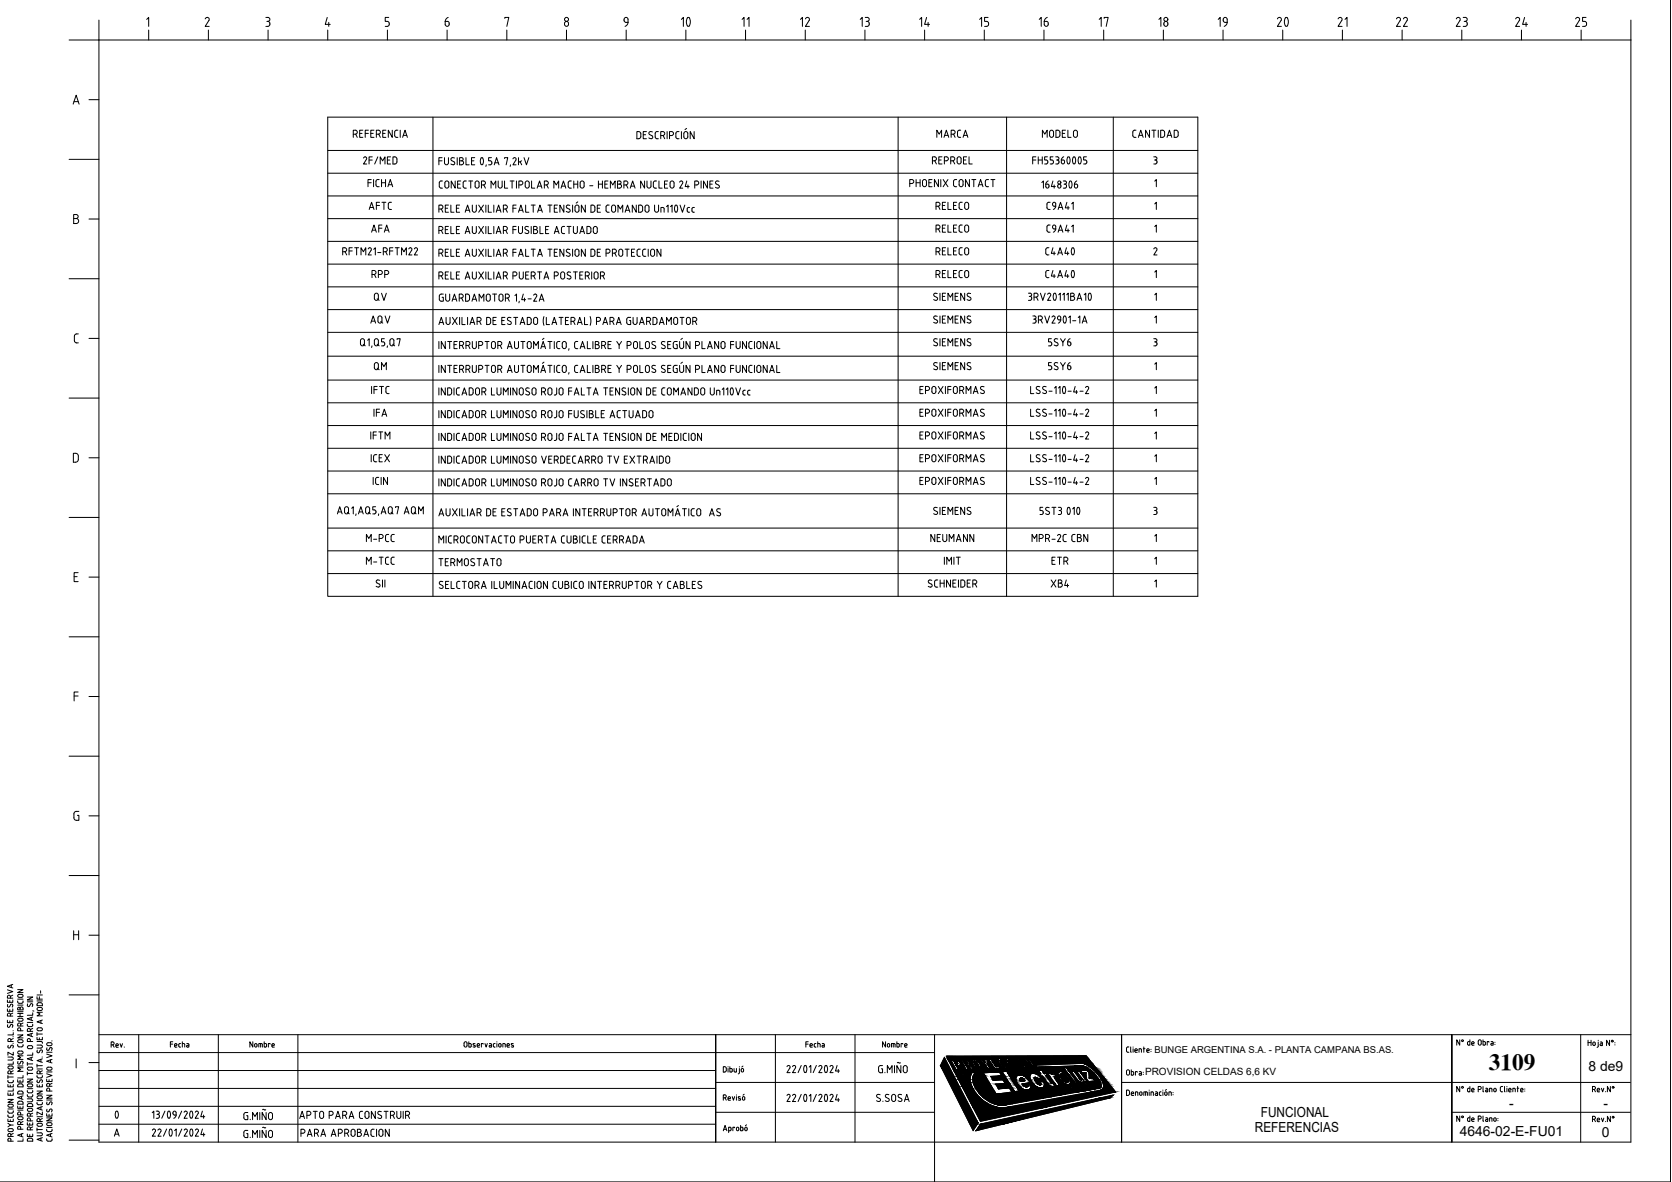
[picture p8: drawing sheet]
<svg xmlns="http://www.w3.org/2000/svg" width="420mm" height="297mm" viewBox="0 0 420 297" stroke-linecap="round" stroke-linejoin="round" font-family="sans-serif">
<defs><g id="words">
<g font-size="7.9">
<text x="167.9" y="8.8">10</text>
<text x="318.2" y="8.8">20</text>
</g>
<g font-size="6.6">
<text x="261.4" y="66">C4A40</text>
<text x="261.4" y="71.6">C4A40</text>
<text x="25" y="282.9">0</text>
</g>
<text font-size="5.9" x="374.2" y="269">3109</text>
<g font-size="5.3">
<text x="110.8" y="7.8">6</text>
<text x="154.5" y="7.8">9</text>
<text x="200" y="7.8">12</text>
<text x="214.8" y="7.8">13</text>
<text x="230" y="7.8">14</text>
<text x="244.8" y="7.8">15</text>
<text x="260" y="7.8">16</text>
<text x="274.8" y="7.8">17</text>
<text x="290" y="7.8">18</text>
<text x="304.8" y="7.8">19</text>
<text x="335.1" y="7.8">21</text>
<text x="349.6" y="7.8">22</text>
<text x="364.8" y="7.8">23</text>
<text x="379.6" y="7.8">24</text>
<text x="394.8" y="7.8">25</text>
<text x="263.2" y="143.2">ETR</text>
</g>
<g font-size="4.9">
<text x="189.1" y="7.8" transform="rotate(-90 189.1 7.8)">11</text>
<text x="234.2" y="35.6">MARCA</text>
<text x="260.7" y="35.6">MODELO</text>
<text x="90" y="42.3">2F/MED</text>
<text x="91.4" y="54">AFTC</text>
<text x="233.9" y="54">RELECO</text>
<text x="261.8" y="54">C9A41</text>
<text x="92.1" y="59.6">AFA</text>
<text x="233.9" y="59.6">RELECO</text>
<text x="261.8" y="59.6">C9A41</text>
<text x="233.9" y="65.3">RELECO</text>
<text x="92.1" y="70.9">RPP</text>
<text x="233.9" y="70.9">RELECO</text>
<text x="92.8" y="76.6">QV</text>
<text x="92.1" y="82.5">AQV</text>
<text x="92.8" y="94.2">QM</text>
<text x="92.8" y="105.8">IFA</text>
<text x="91" y="137.2">M-PCC</text>
<text x="232.8" y="137.2">NEUMANN</text>
<text x="262.8" y="148.9">XB4</text>
</g>
<g font-size="3.5">
<text x="399.2" y="269">8 de9</text>
<text x="316.8" y="280.7">FUNCIONAL</text>
<text x="379.2" y="278.5">-</text>
<text x="402.9" y="278.5">-</text>
<text x="315.4" y="284.5">REFERENCIAS</text>
<text x="366.8" y="285.6">4646-02-E-FU01</text>
<text x="402.6" y="285.8">0</text>
</g>
<text font-size="2.5" x="287.8" y="270.2">PROVISION CELDAS 6,6 KV</text>
<text font-size="2.4" x="290.1" y="264.7">BUNGE ARGENTINA S.A. - PLANTA CAMPANA BS.AS.</text>
</g></defs>
<!-- layer: 0 -->
<g fill="none" stroke="#000" stroke-width=".25">
<path d="M24.9 10.1h384.9v276.9h-384.9zM24.9 260h384.9M24.9 264.5h209.9M24.9 278h155M24.9 273.5h155M24.9 269h155M34.9 260v27M54.9 260v27M74.9 260v27M179.9 272h54.9M179.9 279.5h54.9M194.8 260v27"/>
<path d="M214.9 260v27M234.8 260v37M237.3 265.7l8.5 16.5-1.3 1.9-8.2-16.3zM237.8 265.5l35.1-.2 7.4 9.1-33.9 7.4zM239 266.3h1.3a.9 .9 0 0 1 .8 1.5h-.8l.6 1.1h-.6zM239.7 266.7h.5a.47 .47 0 0 1 .3 .7h-.4zM242.1 266.6l.7 .1 .3 .6-.6 .1zM242.8 268.8h.6l-.7-1.1 .7 .1 .7 1 .5-.1-1-1.2v-.5l-.3-.5-.5-.2h-1.4l1.4 2.5M244.4 266.2a1.92 1.92 0 0 1 1.9 2.4 1.92 1.92 0 0 1-1.9-2.4zM244.8 266.6a1.71 1.71 0 0 1 1.1 1.8 1.82 1.82 0 0 1-1.1-1.8zM246.1 266.2h.6l.9 .8-.2-.8h.6l.1 1.2 .7 1.2h-.6l-.5-1zM247.1 269.6l4-.2 .6 .9-2.7 .2 .6 1 2.4-.2 .6 1-2.4 .2 .8 1.1 2.6-.2 .7 1-4 .6z"/>
<path d="M248.4 266.1h1.4l.3 .4-.9 .1 .4 .5h.7l.2 .4h-.6l.3 .6 .9-.1 .2 .5h-1.3zM251.6 277.7h.1M251.8 269.3l1.2-.1 3.1 5-1.1 .1zM252.3 266.8l-.1-.2a.8 .8 0 0 0-1.3-.4 2.27 2.27 0 0 0 1.9 2.2h.1a.48 .48 0 0 0 0-.6 .48 .48 0 0 0-.5-.2l.1 .4a1.53 1.53 0 0 1-1.1-1.5l.5 .3h.4M252.8 266.1a1.05 1.05 0 0 1 1.4 .6l-.4 .1-.4-.4a1.55 1.55 0 0 0 1 1.6l-.1-.5a.47 .47 0 0 1 .5 .4 .47 .47 0 0 1-.2 .5 2.3 2.3 0 0 1-1.8-2.3zM254.3 266.1h.5l1.4 2.1h-.5zM255.6 270.4a2.58 2.58 0 0 1 3.3 1.7l-2.1 .3 .3 .3a.63 .63 0 0 0 .6 .5 .63 .63 0 0 0 .6-.4v-.1l.8-.1a1.13 1.13 0 0 1-.5 1.3 1.13 1.13 0 0 1-1.4-.1 2.8 2.8 0 0 1-1.8-3.3zM255.9 266a1.75 1.75 0 0 1 1.7 2.2 1.75 1.75 0 0 1-1.7-2.2zM256.2 266.3a1.65 1.65 0 0 1 1.1 1.6 1.8 1.8 0 0 1-1.1-1.6zM256.4 271a.81 .81 0 0 1 1.2 .6l-1.2 .1zM257.4 266.1l.4-.1 1.2 1.1-.7-1 .4-.1 1.3 2h-.4l-1.2-1 .8 1.1h-.4zM259 269.9a2.23 2.23 0 0 1 2.8 1.1l-1 .1a.52 .52 0 0 0-.4-.3 .52 .52 0 0 0-.5 .2l.6 1.1a.76 .76 0 0 0 1.1 .4l-.3-.7 .9-.2a1.09 1.09 0 0 1 0 1.6 1.09 1.09 0 0 1-1.5 0l-.7-.5a2.23 2.23 0 0 1-1-2.8z"/>
<path d="M263.4 272.4a1.26 1.26 0 0 0 1.3 .6M263.5 272.6l-1.5-2.1h-.4l-.5-.6h.4l-.6-.9 .9-.1 .6 .9h.4l.5 .5-.5 .1 1.3 1.7 .6 .2 .4 .7h-.5M264.7 269.5l.8 1M264.7 269.5l-.3 .5-.3-.4-.9 .1 2.3 3.1 .8-.1-1.3-1.8 .1-.4h.4M266 269.5a2.36 2.36 0 0 1 2.9 1.6 .89 .89 0 0 1 0 1.3 .89 .89 0 0 1-1.3-.1l-.9-.6a1.9 1.9 0 0 1-.7-2.2zM267.3 268.3h.6l2.9 3.9-.6 .1zM268.4 271.4v-.3l-.3-.5-.8-.5a.47 .47 0 0 0-.7 0 .47 .47 0 0 0 .1 .7v.3l.6 .6 .6 .2h.1a.33 .33 0 0 0 .4-.2 .33 .33 0 0 0 0-.3M268.7 272.6l.4-.1 .4 .1 .3 .4-.7-.1 1 .4 .5 .6v.3a.57 .57 0 0 1-.8 .1l-.4-.5 .3-.2 .3 .4 .1-.2-.9-.3-.6-.6zM269.2 269.2h.7l1.4 1.9 .6 .2v-.2l-1.4-2h.7l2 2.8h-.6l-.3-.3v.2a.72 .72 0 0 1-1.1-.1zM269.2 272.5h.1M270.7 274h.2l.3 .3h-.3zM270.8 272.3a.85 .85 0 0 1 1.2 .8l.4 .1 .5 .8h-.4l-.4-.6h-.4l.6 .7h-.4l-1.2-1.5z"/>
<path d="M271 272.5h.5l.3 .5-.4 .1zM271.5 269.1l1.7-.1 .4 .5 .1 1.6 1-.2 .5 .7-1.7 .2-.5-.7-.1-1.5-1 .1zM271.9 267.2l-11.7 .5 .3 .5 11.4-.4a7.5 7.5 0 0 1 4.8 5.1l-.2 .4-.4 .2-23.3 4.2h-1.2M271.9 267.2a7.8 7.8 0 0 1 5.4 5.7v.4l-.3 .4-.6 .3-23.2 4.3a8.6 8.6 0 0 1-9.4-7l.1-.8 .5-1.2 .6 .2a3.9 3.9 0 0 0 .7 4.8 8.5 8.5 0 0 0 5.9 3.4M272.4 272.1l.3-.1 1.2 1.5 .4-.1 .3 .3-.8 .1zM272.8 273.6h.3l.2 .3h-.3zM274.4 273.4l.3-.1 .3 .3h-.3zM281.8 272h127.9M281.8 260v27M364.7 279.5h45M397.2 260v27M0 297h419.8v-296.9v296.9"/>
<path d="M24.9 282.5h155M179.9 287v-27v27M246.4 282.5l33.4-7.3-.8 .7-33.8 8.3zM364.8 287v-27v27"/>
</g>
<!-- layer: TEXTOS -->
<g fill="none" stroke="#000" stroke-width=".25">
<path d="M24.9 5.1v5h-7.5M36.9 4.9l.5-.5v2.2M37.4 7.6v2.5M51.6 4.8a.51 .51 0 0 1 .7-.4 .51 .51 0 0 1 .2 .7l-.9 1.5h1M52.4 7.6v2.5M66.8 4.4h.5M66.8 6.6h.5M67.1 5.4h.2M67.3 4.4a.5 .5 0 0 1 .5 .5 .5 .5 0 0 1-.5 .5l.4 .2 .1 .3M67.4 7.6v2.5M67.8 5.9v.2M67.8 6.1l-.1 .3-.4 .2"/>
<path d="M82.2 4.4l-.5 1.7h1.3M82.4 7.6v2.5M82.6 5.6v1M96.8 6.6h.5M97.4 7.6v2.5M97.7 4.4h-.9v1h.5a.64 .64 0 0 1 .5 .6 .64 .64 0 0 1-.5 .6M112.4 7.6v2.5M126.9 4.6v-.2h1l-.5 2.2M127.4 7.6v2.5M141.9 5.6a.55 .55 0 0 1 .8 0 .55 .55 0 0 1 0 .8 .55 .55 0 0 1-.8 0zM142.4 7.6v2.5M157.4 7.6v2.5"/>
<path d="M187.3 7.6v2.5M202.4 7.6v2.5M217.3 7.6v2.5M232.3 7.6v2.5M247.3 7.6v2.5M262.3 7.6v2.5M277.3 7.6v2.5M292.3 7.6v2.5M307.3 7.6v2.5M337.3 7.6v2.5M352.3 7.6v2.5M367.3 7.6v2.5"/>
<path d="M382.3 7.6v2.5M397.3 7.6v2.5M409.8 5.1v5M18.4 26.2l.7-2.3 .8 2.3M18.6 25.5h1.1M22.4 25h2.5M17.4 40h7.5M18.5 53.9h.6a.5 .5 0 0 1 .5 .5 .5 .5 0 0 1-.5 .5 .63 .63 0 0 1 .7 .6 .63 .63 0 0 1-.7 .7h-.6zM18.5 54.9h.6M22.4 55h2.5M17.4 70h7.5M19.3 86.2h.4"/>
<path d="M19.3 83.9h.4M19.3 83.9l-.5 .3-.1 .3 .1 1.4 .5 .3M22.4 85h2.5M17.4 100h7.5M18.4 113.9h.6a.68 .68 0 0 1 .7 .7v.9a.68 .68 0 0 1-.7 .6l-.6 .1zM22.4 115h2.5M17.4 130h7.5M18.6 144.9h.8M19.6 143.9h-1v2.3h1M22.4 145h2.5M17.4 160h7.5M18.6 174.9h1"/>
<path d="M19.6 173.9h-1v2.3M22.4 175h2.5M17.4 190h7.5M19.4 204.9h.4v1.2h-.8l-.4-.6M19.8 203.9l-1 .2-.2 .4v1M22.4 205h2.5M17.4 220h7.5M18.5 233.9v2.3M18.5 234.9h1.3M19.8 233.9v2.3M22.4 235h2.5M1.9 256.4v.6h1.3v-.6"/>
<path d="M1.9 255v.3h1.3M1.9 253.5v.6h1.3v-.6M1.9 251.3v.6h1.3v-.6M1.9 248.7l1.3 .5-1.3 .4M1.9 255a.38 .38 0 0 1 .3-.4 .38 .38 0 0 1 .4 .4M1.9 257.5v.4l.2 .3 .3-.2 .2-.4M1.9 252.4v.4l.2 .3 .9-.8 .2 .3-.1 .5M2.5 251.4v.5M2.5 253.7v.4M2.5 256.5v.5M2.6 250.8v-.3a.38 .38 0 0 0-.4-.4 .38 .38 0 0 0-.3 .4v.3h1.3M2.6 255v.3"/>
<path d="M2.6 257.6h.6l-.1 .6M2.8 247.5v.7M3.2 247.4l-1.3 .4 1.3 .5M3.2 254.6l-.6 .3M3.2 250.1l-.6 .3M3.3 259h.1M3.3 259.5v.6h-1.3M4.4 251.5l.1 .5 .3 .1h.8l.2-.6M4.4 248.7h1.4l-1.4 .7h1.4M4.4 255.4h1.4M4.4 254.7h1.4M4.4 254.2h1.4"/>
<path d="M4.4 252.6h1.4M4.4 251.1h1.4M4.5 253.3l.4-.2 .1 .3a.38 .38 0 0 1 .4-.4 .38 .38 0 0 1 .4 .4v.4h-1.4zM4.5 256.1l.9-.2a.38 .38 0 0 1 .4 .4 .38 .38 0 0 1-.4 .3h-.6a.38 .38 0 0 1-.3-.5zM4.8 250.6h.6M4.8 250.6a.38 .38 0 0 1-.4-.3 .38 .38 0 0 1 .4-.4h.6a.37 .37 0 0 1 .4 .4 .37 .37 0 0 1-.4 .3M5 253.4v.4M5 254.7v.7M5.2 259v-.3a.38 .38 0 0 0-.4-.4 .38 .38 0 0 0-.4 .4v.3h1.4M5.2 257.8v-.3a.38 .38 0 0 0-.4-.4 .38 .38 0 0 0-.4 .4v.3h1.4M5.8 257.1l-.6 .3M6.9 258.8v.4h1.3"/>
<path d="M6.9 250.6h1.3l-1.3 .7h1.3M6.9 257.4v.2M6.9 256.9h1.3M6.9 251.8h1.3M6.9 258.8a.38 .38 0 0 1 .4-.4 .38 .38 0 0 1 .3 .4v.4M6.9 257.6l.3 .4M7 252.3l-.1 .5h.5M7.2 258h.7M7.4 252.8l.3-.4 .3-.2 .2 .3-.1 .5M7.8 255.7v.7M7.8 259.8v.6M8.2 259.6l-1.3 .5 1.3 .4"/>
<path d="M8.2 257.4v.4l-.3 .2M8.2 255.6l-1.3 .4 1.3 .5M8.2 254.5v.6h-1.3M8.2 258.4l-.6 .3M8.2 254l.3 .1M9.3 250.5v.6h1.3M9.3 259.5v.7M9.3 259.9h1.3M9.3 251.5h1.3M9.3 250h1.3M9.4 258.5l.9-.2a.38 .38 0 0 1 .4 .4 .38 .38 0 0 1-.4 .3h-.6a.38 .38 0 0 1-.3-.5zM9.4 253.4l.9-.2a.38 .38 0 0 1 .4 .4 .38 .38 0 0 1-.4 .3h-.6a.38 .38 0 0 1-.3-.5z"/>
<path d="M9.4 252.2l.3-.2h.7l.2 .7h-1.3zM9.9 250.5v.6M10.2 249v.6M10.3 256.5v.6M10.6 256.3l-1.3 .5 1.3 .4M10.6 254.4h-1.3l.8 .4-.8 .5h1.3M17.4 250h7.5M2 279.1v.5l.3 .1h.9l.1-.6M2 276.3h1.3l-1.3 .7h1.3M2 274.6v.6h1.3v-.6M2 272.5v.6h1.3v-.6M2 265.6h1a.38 .38 0 0 1 .3 .4 .38 .38 0 0 1-.3 .4h-1"/>
<path d="M2 270.3v.7M2 271.5v.2M2 278.7h1.3M2 270.7h1.3M2 271.7l.3 .4 .9-.1 .1-.3M2 277.7l1-.2a.38 .38 0 0 1 .3 .4 .38 .38 0 0 1-.3 .3h-.6a.38 .38 0 0 1-.4-.5zM2 268.1l1-.2a.38 .38 0 0 1 .3 .4 .38 .38 0 0 1-.3 .3h-.6a.38 .38 0 0 1-.4-.5zM2.1 262.7l-.1 .4 .2 .3 .9-.8 .2 .3-.1 .5M2.6 272.7v.4M2.6 274.8v.4M2.7 261.4v.3M2.7 269.5v.3"/>
<path d="M2.7 269.5a.38 .38 0 0 0-.3-.4 .38 .38 0 0 0-.4 .4v.3h1.3M2.7 261.4a.38 .38 0 0 0-.3-.4 .38 .38 0 0 0-.4 .4v.3h1.3M3.3 262.2h.1M3.3 260.5h.1M3.3 273.6v.6h-1.3M3.3 266.8v.6h-1.3M3.3 264.4v.8l-1.3-.8v.8M3.3 271.5v.2M3.3 269.1l-.6 .3M3.3 261l-.6 .3M4.4 277.9v.6h1.4v-.6M4.4 271.3v.6h1.4v-.6"/>
<path d="M4.4 262.5l.1 .4 .3 .2 .8-.1 .2-.5M4.4 260.1h1.4l-1.4 .7h1.4M4.4 279h1.4M4.4 267.9h1.4M4.5 264.3l.9-.2a.38 .38 0 0 1 .4 .4 .38 .38 0 0 1-.4 .4h-.6a.38 .38 0 0 1-.3-.6zM4.5 261.5l.9-.2a.38 .38 0 0 1 .4 .4 .38 .38 0 0 1-.4 .3h-.6a.38 .38 0 0 1-.3-.5zM4.5 276.9l.4-.2 .7 .1 .2 .7h-1.4zM4.5 274.4l.4-.2h.7l.2 .7h-1.4zM4.5 272.6l.4-.2h.7l.2 .7h-1.4zM4.5 266.8l-.1 .3 .3 .3 .9-.7 .2 .3-.2 .4M5 271.5v.4M5 278.1v.4"/>
<path d="M5.4 275.5v.7M5.8 275.4l-1.4 .4 1.4 .5M5.8 270.3v.6h-1.4M5.8 268.3h-1.4l.8 .5-.8 .4h1.4M5.8 265.3h-1.4l.8 .5-.8 .4h1.4M6.9 276.1h.9a.38 .38 0 0 1 .4 .4 .38 .38 0 0 1-.4 .4h-.9M6.9 271.2h1.3l-1.3 .7h1.3M6.9 261.4v.3h1.3M6.9 267v.7M6.9 269.4v.7M6.9 274v.3M6.9 275.1v.2"/>
<path d="M6.9 273.6h1.3M6.9 269.8h1.3M6.9 267.4h1.3M6.9 261.4a.38 .38 0 0 1 .4-.4 .38 .38 0 0 1 .3 .4v.3M6.9 277.7l.2-.3 .7-.1 .4 .2v.6h-1.3v-.4M6.9 274.3l.3 .3M6.9 278.7l.9-.2a.38 .38 0 0 1 .4 .4 .38 .38 0 0 1-.4 .4h-.5a.38 .38 0 0 1-.4-.6zM6.9 272.6l.9-.2a.38 .38 0 0 1 .4 .4 .38 .38 0 0 1-.4 .3h-.5a.38 .38 0 0 1-.4-.5zM6.9 263l.9-.2a.38 .38 0 0 1 .4 .4 .38 .38 0 0 1-.4 .3h-.5a.38 .38 0 0 1-.4-.5zM7.1 268.2h.7a.38 .38 0 0 1 .4 .4 .38 .38 0 0 1-.4 .3h-.5a.38 .38 0 0 1-.4-.2 .38 .38 0 0 1 .2-.5zM7.2 274.6h.7M7.8 265.8v.6"/>
<path d="M8.2 275.1v.4l-.3 .2h-.7l-.3-.4M8.2 274v.5l-.3 .1M8.2 265.6l-1.3 .5 1.3 .4M8.2 264.6v.6h-1.3M8.2 279.7l-.6 .3M9.3 277l.1 .5 .2 .1M9.3 274.2h1.3l-1.3 .7h1.3M9.3 272.5v.6h1.3v-.6M9.3 262.6h1a.38 .38 0 0 1 .4 .4 .38 .38 0 0 1-.4 .4h-1M9.3 261.7h1.1l.3 .3M9.3 260.7v.6h1.3v-.6M9.3 267.4v.8"/>
<path d="M9.3 270.3v.2M9.3 276.6h1.3M9.3 268.6h1.3M9.3 267.8h1.3M9.3 270.5l.3 .4M9.4 271.4l-.1 .4 .2 .3 .4-.2 .2-.4M9.4 263.9l-.1 .4 .2 .3 .4-.2 .2-.4M9.7 275.4h.6M9.7 275.4a.38 .38 0 0 0-.4 .4 .38 .38 0 0 0 .4 .3h.6l.3-.2a.38 .38 0 0 0-.3-.5M9.9 260.8v.5M9.9 272.7v.4M10.1 269.8v-.3a.38 .38 0 0 0-.4-.4 .38 .38 0 0 0-.4 .4v.3h1.3"/>
<path d="M10.1 271.5l.5-.1-.1 .7M10.1 264l.5-.1-.1 .7M10.3 266.2v.7M10.3 278.2v.7M10.6 265.6h.1M10.6 270.5l-.1 .3-.9 .1M10.6 279.4v.8l-1.3-.8v.8M10.6 278.1l-1.3 .4 1.3 .5M10.6 277l-.1 .6h-.9M10.6 266.1l-1.3 .4 1.3 .5M10.6 262v.2M10.6 270.3v.2"/>
<path d="M10.6 269.1l-.5 .3M11.7 279.9v.6h1.4v-.6M11.7 275.2h1.4l-1.4 .8h1.4M11.7 271.2v.6h1.4v-.6M11.7 269.8l1.4 .5-1.4 .4M11.7 264.9l1.4 .4-1.4 .5M11.7 276.4h1.4M11.7 269.4h1.4M11.7 264.4h1.4M11.8 278.8l-.1 .3 .3 .3 .8-.7 .3 .3-.2 .4M11.8 277l-.1 .3 .3 .3 .8-.7 .3 .3-.2 .4M11.8 263.3l-.1 .4 .3 .3 .8-.8 .3 .3-.2 .5"/>
<path d="M11.9 268.2h.8a.38 .38 0 0 1 .4 .4 .38 .38 0 0 1-.4 .3h-.6a.38 .38 0 0 1-.4-.2 .38 .38 0 0 1 .2-.5zM11.9 262.1l.8-.1a.38 .38 0 0 1 .4 .4 .38 .38 0 0 1-.4 .4h-.6a.38 .38 0 0 1-.4-.3 .38 .38 0 0 1 .2-.4zM12.3 271.3v.5M12.5 274.2v-.4a.38 .38 0 0 0-.4-.4 .38 .38 0 0 0-.4 .4v.4h1.4M12.5 273v-.4a.38 .38 0 0 0-.4-.4 .38 .38 0 0 0-.4 .4v.4h1.4M12.7 266.4v.6M13 261.6h.1M13.1 266.2l-1.4 .5 1.4 .4M13.1 272.2l-.6 .3M19.1 266.1v2.3M22.4 267h2.5M27.9 262.6h.4"/>
<path d="M28.3 261.8h-.4v1.4M28.3 261.8a.38 .38 0 0 1 .4 .4 .38 .38 0 0 1-.4 .4M28.4 262.6l.3 .6M29.1 262.7h.6l-.1-.4-.4 .1-.1 .5 .3 .3h.3M30.2 262.3l.3 .9 .3-.9M31.2 263.1v.1M38.2 279.6l.5-.4v1.8M39.3 279.2h.4a.4 .4 0 0 1 .3 .4 .4 .4 0 0 1-.3 .4M41.4 279.2l-.7 1.8M42.2 279.3l.1-.1a1.04 1.04 0 0 1 .2 1.8l-.3-.1a1.69 1.69 0 0 1 0-1.6zM42.8 262.4h.6M43.4 261.8h-.6v1.3"/>
<path d="M43.9 262.7h.6l-.2-.4-.4 .1v.5l.2 .2h.4M44.9 262.5l.1 .5 .2 .1M45.2 263.1h.2M45.4 262.2l-.3 .1-.2 .2M45.7 279.2l-.8 1.8M45.8 262.2l.5 .1 .1 .2M45.8 261.8v1.3M46.3 279.5l.2-.2a.4 .4 0 0 1 .5 .1 .4 .4 0 0 1 0 .4l-.7 1.2h.8M46.4 262.5v.6M46.9 262.2l.4 .1 .2 .2M47.1 262.7h.4M47.1 262.7l-.2 .2 .2 .2"/>
<path d="M47.5 262.5v.6h-.4M47.9 279.3l.1-.1a1.03 1.03 0 0 1 .1 1.8l-.2-.1a1.69 1.69 0 0 1 0-1.6zM49.1 279.5l.4-.3a.4 .4 0 0 1 .3 .6l-.7 1.2h.8M50.9 279.2l-.4 1.4h1M62.3 279.6h-.8a1.37 1.37 0 0 0-.2 1.5l.5 .3h.5v-1h-.3M63.5 261.8v1.3l-.7-1.3v1.3M64 262.4l.3-.2 .2 .2-.1 .7-.4-.1zM65.3 279.6v1.8M65.5 262.2v.9M65.9 262.5l-.1-.2-.8-.1v.9M65.9 262.5v.6M66.4 261.8v1.3h.3"/>
<path d="M66.4 262.2l.5 .1 .1 .2M66.8 278.9h-.8M66.9 279.6v1.8l-1-1.8v1.8M67 262.5v.5l-.3 .1M67.5 279.8a.5 .5 0 0 1 .6-.2 .5 .5 0 0 1 .4 .5v.8a.51 .51 0 0 1-.5 .5 .51 .51 0 0 1-.5-.5zM67.9 262.4v-.2h-.5v.9M68.3 262.7h.6l-.1-.4-.4 .1-.1 .5 .3 .2h.3M77.6 279.3h-.5v1.8M77.6 279.3a.5 .5 0 0 1 .5 .5 .5 .5 0 0 1-.5 .5M78.7 279.3h1M79.2 279.3v1.8M80.3 279.8v.8"/>
<path d="M80.3 279.8a.5 .5 0 0 1 .5-.5 .5 .5 0 0 1 .5 .5M81.3 279.8v.8M83.2 279.3h-.5v1.8M83.2 279.3a.5 .5 0 0 1 .5 .5 .5 .5 0 0 1-.5 .5M86.6 279.3h-.5v1.8M86.6 279.3a.5 .5 0 0 1 .5 .5 .5 .5 0 0 1-.5 .5M91.1 279.3h-.5l-.3 .4 .1 1.2 .7 .2M91.8 279.5a.5 .5 0 0 1 .6-.2 .5 .5 0 0 1 .3 .5v.8a.51 .51 0 0 1-.5 .5 .51 .51 0 0 1-.5-.5zM94.3 279.3v1.8l-1-1.8v1.8M95.8 279.4a.47 .47 0 0 0-.7-.1 .47 .47 0 0 0 0 .7M96.5 279.3h1M97 279.3v1.8"/>
<path d="M98.6 279.3h-.5v1.8M98.6 279.3a.5 .5 0 0 1 .5 .5 .5 .5 0 0 1-.5 .5M99.7 279.3v1.3a.5 .5 0 0 0 .5 .5 .5 .5 0 0 0 .5-.5v-1.3M101.3 279.3v1.8M102.4 279.3h-.5v1.8M102.4 279.3a.5 .5 0 0 1 .5 .5 .5 .5 0 0 1-.5 .5M116.8 261.8a.38 .38 0 0 1 .6 .4v.6a.38 .38 0 0 1-.4 .3 .38 .38 0 0 1-.4-.3zM117.8 261.8v1.3h.5l.1-.2M117.8 262.2l.5 .1 .1 .2M118.4 262.5v.4M118.9 263.1h.4M119.4 262.3l-.5 .1 .5 .5-.1 .2"/>
<path d="M119.9 262.7h.6l-.1-.4-.4 .1-.1 .5 .2 .2h.4M121.4 262.4v-.2h-.4v.9M121.9 262.2l.3 .9 .3-.9M123 262.2l.4 .1 .1 .2M123.1 262.7h.4M123.5 262.5v.6h-.5l.1-.4M124 262.5v.5l.2 .1M124.2 263.1h.2M124.2 262.2h.2M124.2 262.2l-.2 .3M124.9 261.8v.1M124.9 262.2v.9"/>
<path d="M125.4 262.4l.2-.2 .3 .2-.1 .7-.4-.1zM127 262.5l-.2-.2-.4-.1v.9M127 262.5v.6M127.4 262.7h.6l-.1-.4-.4 .1-.1 .5 .2 .2h.4M128.5 263.1h.4M129 262.3l-.5 .1 .5 .5-.1 .2M181.8 275.9h.3M182.1 275.1h-.3v1.4M182.1 275.1a.38 .38 0 0 1 .4 .4 .38 .38 0 0 1-.4 .4M182.2 275.9l.3 .6M182.5 268.5v.7l-.4 .2M182.5 268.5l-.2-.4h-.5v1.3h.3"/>
<path d="M183 276.3l.2 .2h.4M183 276h.6l-.1-.3-.4-.1-.1 .7M183 268.1h.1M183 268.5v.9M183.4 268.1v1.3h.3M183.4 268.5l.6 .1v.7l-.2 .1M184 275.6l.3 .9 .3-.9M184.5 268.5v.8l.2 .1M185.1 268.5v.9h-.4M185.1 275.1v.1M185.1 275.6v.9M185.8 268.5v1.1l-.3 .3"/>
<path d="M185.8 268.1h.1M186 275.7h-.5l.6 .5-.1 .2h-.5M186.3 268.7l.3-.2 .2 .2-.1 .7-.4-.1zM186.7 267.9l-.3 .2M186.7 275.6h.3l.2 .3-.1 .4-.2 .2-.3-.3zM187 275l-.3 .2M197.8 268.1l.4-.3a.4 .4 0 0 1 .3 .6l-.8 1.2h.9M198.2 275a.4 .4 0 0 1 .3 .6l-.8 1.2h.9M198.2 275l-.4 .3M199.6 267.8a.4 .4 0 0 1 .3 .6l-.8 1.2h.9M199.6 275a.4 .4 0 0 1 .3 .6l-.8 1.2h.9M199.6 267.8l-.4 .3"/>
<path d="M199.6 275l-.4 .3M201.3 267.8l-.7 1.8M201.3 275l-.7 1.8M202.2 267.8a1.03 1.03 0 0 1 .2 1.7l-.2-.1a1.69 1.69 0 0 1 0-1.6zM202.2 275.1v-.1a1.03 1.03 0 0 1 .2 1.8l-.2-.1a1.69 1.69 0 0 1 0-1.6zM202.5 262.4h.6M203.1 261.8h-.6v1.3M203.3 268.2l.5-.4v1.8M203.3 275.4l.5-.4v1.8M204.1 262.5v.2h-.6M204.2 262.5l-.3-.3-.4 .3 .1 .6h.5M204.6 262.5v.5l.3 .1"/>
<path d="M204.9 263.1h.2M205.1 262.2l-.4 .1-.1 .2M205.1 267.8l-.7 1.8M205.1 275l-.7 1.8M205.5 262.2h.3M205.5 261.8v1.3M205.8 262.2l.3 .3M206.1 262.5v.6M206.2 267.8l-.4 .3M206.2 275l-.4 .3M206.2 267.8a.4 .4 0 0 1 .3 .6l-.7 1.2h.8M206.2 275a.4 .4 0 0 1 .3 .6l-.7 1.2h.8"/>
<path d="M206.6 262.2l.4 .1 .1 .2M206.8 262.7h.3M207.1 262.5v.6h-.5l.2-.4M207.4 267.8a1.02 1.02 0 0 1 .2 1.7l-.2-.1a1.69 1.69 0 0 1 0-1.6zM207.4 275.1v-.1a1.02 1.02 0 0 1 .2 1.8l-.2-.1a1.69 1.69 0 0 1 0-1.6zM208.6 268.1l.2-.3a.4 .4 0 0 1 .5 .1 .4 .4 0 0 1 0 .5l-.7 1.2h.7M209 275l-.4 .3M209 275a.4 .4 0 0 1 .3 .6l-.7 1.2h.7M210.4 267.8l-.4 1.4h.9M210.4 275l-.4 1.4h.9M210.7 268.7v.9M210.7 276v.8"/>
<path d="M221.2 275.1a.47 .47 0 0 0-.7 0 .47 .47 0 0 0 0 .7l.5 .3a.45 .45 0 0 1 .1 .6 .45 .45 0 0 1-.6 0l-.2-.1M221.3 267.8h.5M221.3 267.8h-.3a1.37 1.37 0 0 0-.2 1.5l.5 .3h.5v-1h-.3M221.9 276.7v.1M222.4 269.5v.1M222.5 261.8v1.3l-.7-1.3v1.3M223 269.6v-1.8l.6 1 .6-1v1.8M223 262.4l.3-.2 .2 .2-.1 .7-.4-.1zM223.4 275.1a.47 .47 0 0 0-.7 0 .47 .47 0 0 0 0 .7l.5 .3a.45 .45 0 0 1 .1 .6 .45 .45 0 0 1-.6 0l-.2-.1M224.3 275.1a.5 .5 0 0 1 .8 .4v.8a.51 .51 0 0 1-.5 .5 .51 .51 0 0 1-.5-.5v-.8zM224.5 262.2v.9M224.8 267.8v1.8"/>
<path d="M224.9 262.5l-.1-.2-.8-.1v.9M224.9 262.5v.6M225.4 261.8v1.3h.3M225.4 262.2l.4 .1 .2 .2M225.5 267.1h.4M225.9 267.1h.4M226 262.5l-.1 .5-.2 .1M226.4 267.8v1.8l-1-1.8v1.8M226.4 276.1a.45 .45 0 0 1 .1 .6 .45 .45 0 0 1-.6 0l-.2-.1M226.6 275.1a.47 .47 0 0 0-.7 0 .47 .47 0 0 0 0 .7l.5 .3M226.9 262.4v-.2h-.5v.9M227.2 267.8a.5 .5 0 0 1 .8 .5v.8a.5 .5 0 0 1-.5 .5 .5 .5 0 0 1-.5-.5v-.8z"/>
<path d="M227.3 276.8l.6-1.8 .6 1.8M227.3 262.7h.6l-.1-.4-.4 .1-.1 .5 .3 .2h.3M227.4 276.3h.9M281.8 260v27M283.1 269l.2-.1a.38 .38 0 0 1 .5 .3v.6a.38 .38 0 0 1-.3 .4 .38 .38 0 0 1-.4-.4zM283.4 273.9h-.3v1.4h.3M283.4 263.1h.3M283.4 264.4h.3M283.4 273.9l.4 .4v.8l-.4 .2M283.4 263.1l-.3 .3v.9l.3 .1M284.1 263.1v1.2l.2 .1M284.3 274.8h.6l-.2-.4-.4 .1v.6l.2 .2h.4"/>
<path d="M284.3 268.8v1.4h.3M284.3 269.3h.3M284.6 269.3l.3 .3-.1 .5-.2 .1M284.7 263.1v.1M284.7 263.5v.9M285.2 263.8v.6h.6M285.2 263.8l.3-.3 .3 .3v.2h-.6M285.3 275.3v-.9l.6 .1v.8M285.8 269.4v-.1h-.5v.9M286.3 269.3h.3M286.4 274.5l.3-.1 .2 .1-.1 .7-.4-.1zM286.6 263.5h-.4v.9"/>
<path d="M286.6 269.3l.2 .1v.8l-.5-.1v-.3l.5-.1M286.6 263.5l.2 .2v.7M287.3 263.5h.4M287.3 269.4v.1M287.3 270h.1M287.4 275.3v-.9h.8l.1 .9M287.4 263.1v1.3M287.9 274.4v.9M288.2 264h.6l-.2-.4-.4 .1v.5l.2 .2h.4M288.8 273.9v.1M288.8 274.4v.9M289.2 275.3v-.9l.6 .1v.8"/>
<path d="M289.2 263.7v.1M289.2 264.2v.1M290.4 274.4l.4 .1 .1 .8-.6-.1v-.3l.6-.1M291.8 274.4h-.3l-.2 .2 .1 .6 .4 .1M292.2 273.9v.1M292.2 274.4v.9M292.7 274.5l.3-.1 .2 .1-.1 .7-.4-.1zM293.1 273.8l-.3 .2M293.7 275.3v-.9l.6 .1v.8M294.8 274.5v.1M294.8 275.1h.1M366.8 273v1.4l-.7-1.4v1.4"/>
<path d="M366.8 261.3v1.4l-.7-1.4v1.4M369.4 273v1.4l-.5-.1-.1-.7 .6-.1M369.4 261.3v1.4l-.5-.1-.1-.7 .6-.1M369.8 273.9h.6l-.1-.4-.4 .1-.1 .6 .3 .2h.3M369.8 262.2h.6l-.1-.4-.4 .1-.1 .5 .3 .3h.3M371.5 273.8h.4a.37 .37 0 0 0 .3-.4 .37 .37 0 0 0-.4-.4h-.3v1.4M371.5 261.5l.2-.1a.38 .38 0 0 1 .5 .3v.6a.38 .38 0 0 1-.4 .4 .38 .38 0 0 1-.3-.4zM372.7 273v1.2l.1 .2M372.7 261.3v1.4h.3M372.7 261.8h.3M373 261.8l.2 .1 .1 .5-.3 .2M373.3 273.5l.5 .1 .1 .8-.6-.1v-.3l.6-.1"/>
<path d="M374.2 261.9v-.1h-.5v.9M374.3 274.4v-.9l.6 .1v.8M374.7 261.8h.3M375 261.8l.2 .1v.8l-.5-.1v-.3l.5-.1M375.4 273.6l.3-.1 .2 .1-.1 .7-.4-.1zM375.7 261.9v.1M375.7 262.4v.1M377 273.4v.6M377 274l.4 .4M377.4 274.4h.2M377.6 273l-.4 .1-.2 .3M378.1 273v1.2l.1 .2"/>
<path d="M378.7 273v.1M378.7 273.5v.9M379.1 273.9h.6l-.1-.4-.4 .1-.1 .6 .2 .2h.4M380.2 274.4v-.9l.5 .1 .1 .8M381.2 273.5h.5M381.4 273v1.4M382.1 273.9h.6l-.1-.4-.4 .1-.1 .6 .2 .2h.4M383.2 273.6v.1M383.2 274.2h.1M399.1 262h.7M399.1 261.4v1.4M399.8 261.4v1.4"/>
<path d="M400.2 273.8h.4a.37 .37 0 0 0 .3-.4 .37 .37 0 0 0-.4-.4h-.3v1.4M400.3 262l.3-.2 .2 .2-.1 .7-.4-.1zM400.6 273.8l.3 .6M401.4 273.9h.6l-.2-.4-.4 .1v.6l.2 .2h.4M401.6 261.9v1l-.3 .3M401.6 261.4v.1M402.1 261.9l.5 .1 .1 .8-.6-.1v-.3l.6-.1M402.4 273.5l.3 .9 .3-.9M403.5 274.3v.1M404.5 261.4v1.4l-.8-1.4v1.4M404.7 273v1.4l-.8-1.4v1.4M405.8 262v.1"/>
<path d="M405.8 262.5v.1M2 282.3l.7 .4-.7 .5M2 281.2v.6h1.3v-.6M2 280.2v.4l.3 .2 .9-.1 .1-.5M2 283.8l1-.2a.38 .38 0 0 1 .3 .4 .38 .38 0 0 1-.3 .4h-.6a.38 .38 0 0 1-.4-.6zM2.6 281.4v.4M2.7 282.7h.6M2.7 285.2v.4M2.7 286.4v.4M2.7 286.4a.38 .38 0 0 0-.3-.4 .38 .38 0 0 0-.4 .4v.4h1.3M2.7 285.2a.38 .38 0 0 0-.3-.4 .38 .38 0 0 0-.4 .4v.4h1.3M3.3 284.8l-.6 .3"/>
<path d="M4.5 280.8l.9-.2a.38 .38 0 0 1 .4 .4 .38 .38 0 0 1-.4 .4h-.6a.38 .38 0 0 1-.3-.6zM5.2 283.8v-.4a.38 .38 0 0 0-.4-.4 .38 .38 0 0 0-.4 .4v.4h1.4M5.2 282.6v-.4a.38 .38 0 0 0-.4-.4 .38 .38 0 0 0-.4 .4v.4h1.4M5.2 280.2v-.4a.38 .38 0 0 0-.4-.4 .38 .38 0 0 0-.4 .4v.4h1.4M5.4 285v.6M5.8 286.2v.6h-1.4M5.8 284.8l-1.4 .5 1.4 .4M5.8 281.8l-.6 .3M6.9 286.4v.4h1.3v-.4M6.9 285v.6h1.3v-.6M6.9 283.6v.3h1.3M6.9 282.1v.6h1.3v-.6"/>
<path d="M6.9 281.3v.4h1.3M6.9 280.1v.4h1.3M6.9 283.6a.38 .38 0 0 1 .4-.4 .38 .38 0 0 1 .3 .4v.3M6.9 281.3a.38 .38 0 0 1 .4-.4 .38 .38 0 0 1 .3 .4v.4M6.9 280.1a.38 .38 0 0 1 .4-.4 .38 .38 0 0 1 .3 .4v.4M6.9 286.4l.2-.3 .7-.1 .4 .4M7.5 282.3v.4M7.5 285.1v.5M8.2 283.2l-.6 .3M9.3 284.7h1M9.3 283.9h1.3M9.3 283.5v.7"/>
<path d="M9.3 280.6h1.3M9.4 282.5l.9-.2a.38 .38 0 0 1 .4 .4 .38 .38 0 0 1-.4 .3h-.6a.38 .38 0 0 1-.3-.5zM10.1 281.8v-.3a.38 .38 0 0 0-.4-.4 .38 .38 0 0 0-.4 .4v.3h1.3M10.3 286v.7M10.3 284.7a.38 .38 0 0 1 .4 .4 .38 .38 0 0 1-.4 .3h-1M10.6 285.9l-1.3 .4 1.3 .5M10.6 281.1l-.5 .3M11.7 283.8l.1 .4 .3 .2 .8-.1 .2-.5M11.7 280.9h1.4l-1.4 .8h1.4M11.7 286.2v.2M11.7 283.3h1.4M11.7 286.4l.4 .4 .8-.1 .2-.3"/>
<path d="M11.8 282.3l.9-.2a.38 .38 0 0 1 .4 .4 .38 .38 0 0 1-.4 .4h-.6a.38 .38 0 0 1-.3-.6zM12.3 280v.5M12.7 285v.6M13.1 284.8l-1.4 .5 1.4 .4M13.1 286.2v.2M17.4 286.5h7.5M28.7 285.5l.6-1.8 .6 1.8M38.3 284l.2-.2a.4 .4 0 0 1 .5 .1 .4 .4 0 0 1 0 .4l-.7 1.2h.8M39.4 280h.2M39.7 280l.3 .2v.6l-.7 .2M39.7 284l.2-.2a.4 .4 0 0 1 .5 .1 .4 .4 0 0 1 0 .4l-.7 1.2h.8M41.9 283.7l-.8 1.8"/>
<path d="M42.7 283.8h.1a1.02 1.02 0 0 1 .1 1.7l-.2-.1a1.69 1.69 0 0 1 0-1.6zM43.9 284.1l.4-.4v1.8M44.3 280.2h-.4a.46 .46 0 0 1-.5-.4 .46 .46 0 0 1 .3-.5 .46 .46 0 0 1 .6 .3 1.14 1.14 0 0 1-.6 1.4M45.7 283.7l-.8 1.8M46.3 284l.2-.2a.4 .4 0 0 1 .5 .1 .4 .4 0 0 1 0 .4M47 284.3l-.7 1.2h.8M47.9 283.8h.1a1.03 1.03 0 0 1 .1 1.7l-.2-.1a1.69 1.69 0 0 1 0-1.6zM49.1 284l.4-.3a.4 .4 0 0 1 .3 .6l-.7 1.2h.8M50.9 283.7l-.4 1.4h1M51.2 280.2v.8M51.2 284.7v.8M62 284.9h.3v1l-.8-.1-.2-.4"/>
<path d="M62.3 284.1h-.5l-.5 .2v1.1M62.9 281.3v.1M62.9 285.8v.1M63.5 285.9v-1.8l.6 1 .6-1v1.8M63.5 281.4v-1.8l.6 1 .6-1v1.8M65.3 284.1v1.8M66.8 283.4h-.8M66.9 284.1v1.8l-1-1.8v1.8M67.5 285.4v-.8a.5 .5 0 0 1 .5-.5 .5 .5 0 0 1 .5 .5v.8M67.5 285.4a.5 .5 0 0 0 .5 .5 .5 .5 0 0 0 .5-.5M75.3 281.1l.6-1.8 .6 1.8M75.5 280.6h.8"/>
<path d="M75.6 284.8h.5a.5 .5 0 0 0 .5-.5 .5 .5 0 0 0-.5-.5h-.5v1.8M77.1 280.3h.5M77.2 285.6l.6-1.8 .6 1.8M77.4 285.1h.9M79 284.8h.5a.5 .5 0 0 0 .5-.5 .5 .5 0 0 0-.5-.5h-.5v1.8M79.6 284.8l.4 .8M80.3 280.6a.5 .5 0 0 0 .5 .5 .5 .5 0 0 0 .5-.5M80.6 285.6l.6-1.8 .6 1.8M80.8 285.1h.9M82.7 280.3h.5M83.2 285.6l.6-1.8 .6 1.8M83.4 285.1h.9"/>
<path d="M84.3 281.1l.6-1.8 .6 1.8M84.5 280.6h.8M85 284.8h.5a.5 .5 0 0 0 .5-.5 .5 .5 0 0 0-.5-.5h-.5v1.8M86.1 280.3h.5M86.6 284.8h.5a.5 .5 0 0 0 .5-.5 .5 .5 0 0 0-.5-.5h-.5v1.8M86.7 280.3l.4 .8M87.2 284.8l.4 .8M87.7 281.1l.6-1.8 .6 1.8M87.9 280.6h.8M88.3 284a.5 .5 0 0 1 .6-.2 .5 .5 0 0 1 .3 .5v.8a.5 .5 0 0 1-.5 .5 .5 .5 0 0 1-.5-.5zM89.8 283.8h.5a.4 .4 0 0 1 .4 .4 .4 .4 0 0 1-.4 .4 .5 .5 0 0 1 .5 .5 .5 .5 0 0 1-.5 .5h-.5zM89.8 284.6h.5"/>
<path d="M91.4 285.6l.6-1.8 .6 1.8M91.6 285.1h.8M94 283.8h-.5l-.3 .4 .1 1.2 .7 .2M94.6 283.8v1.8M94.9 280.9l.6 .2M95.1 280l.8 .6-.1 .3-.3 .2M95.3 284a.5 .5 0 0 1 .6-.2 .5 .5 0 0 1 .3 .5v.8a.51 .51 0 0 1-.5 .5 .51 .51 0 0 1-.5-.5zM97.8 283.8v1.8l-1-1.8v1.8M98.1 280.3h.5M98.7 280.3l.4 .8M101.9 280.3h.5M102.5 280.3l.4 .8"/>
<path d="M181.8 284.2l.4-1.4 .5 1.4M181.9 283.8h.6M183.1 284.2l.6-.2-.1-.7h-.5v1.3M184.6 283.4v-.1h-.4v.9M185.2 283.3h.3l.2 .3-.1 .4-.2 .2-.3-.3zM186.1 282.8v1.4l.5-.1 .1-.7-.6-.1M187.3 283.3h.3l.2 .3-.1 .4-.2 .2-.3-.3zM187.6 282.7l-.3 .2M366.8 280.5v1.3l-.7-1.3v1.3M368.8 281.2v.3M369.4 280.5v1.3h-.5l-.1-.3M369.4 280.9h-.5l-.1 .3"/>
<path d="M369.8 281.4h.6l-.1-.5-.4 .1-.1 .6 .3 .2h.3M371.5 281.2h.4a.38 .38 0 0 0 .3-.4 .38 .38 0 0 0-.4-.3h-.3v1.3M372.7 280.5v1.1l.1 .2M373.3 280.9h.4l.2 .3M373.5 281.4h.4M373.9 281.2v.6l-.6-.1 .2-.4M374.9 281.2v.6M374.9 281.2l-.1-.3h-.5v.9M375.4 281l.3-.1 .2 .1-.1 .8-.4-.2zM376.4 281.1h.1M376.4 281.6v.1M400.2 281.3h.4a.38 .38 0 0 0 .3-.4 .38 .38 0 0 0-.4-.4h-.3v1.4"/>
<path d="M400.6 281.3l.3 .6M401.4 281.4h.6l-.2-.4-.4 .1v.6l.2 .2h.4M402.4 281l.3 .9 .3-.9M403.5 281.8v.1M404.7 280.5v1.4l-.8-1.4v1.4"/>
<circle cx="142.4" cy="4.9" r=".5"/>
<circle cx="367.5" cy="273.3" r=".23"/>
<circle cx="367.5" cy="261.5" r=".23"/>
<circle cx="405.1" cy="261.6" r=".23"/>
<circle cx="405.4" cy="273.3" r=".23"/>
<circle cx="367.5" cy="280.7" r=".23"/>
<circle cx="405.4" cy="280.8" r=".23"/>
</g>
<!-- layer: 0 -->
<g fill="#000" stroke="#000" stroke-width=".25">
<path d="M237.3 265.7l1.1 2.1h-2.1zM244.6 278.4h17.5l-15.7 3.4zM246.7 266.2l.9 .8zM246.7 266.2h.7l.2 .8zM249.6 271.5h.2zM249.6 267.1h.6zM250.2 268h.8zM251.4 266.5h.1zM256.2 268.2h.8zM256.2 266.3h.1zM257.1 267.9h.2zM257.8 273.1h.3z"/>
<path d="M260 270.7h.2zM260.5 272.1h1zM261.1 272.6h.4zM261.8 270.5h.2zM262.4 269.8h.3zM264.4 272.3h.3zM267 271.4h.2zM266.9 270h.2zM267.2 271.5h.1zM267.1 270l.2-.1zM267.3 270.1h.2zM267.3 271.6h.2z"/>
<path d="M267.5 270.2h.1zM267.5 271.7h.2zM267.7 271.8h.1zM267.6 270.3h.2zM267.8 270.4h.1zM267.8 271.9h.2zM268 271.9l.1 .1zM268 271.9h.2zM270.6 274h.3zM271.4 273.1h.2zM271.6 271.3l.2 .1zM271.6 271.3h.3z"/>
<path d="M272.2 273.1h1zM272.6 269.6h.3zM237.8 265.5l35.1-.2 .1 .2zM273.7 270.9h1zM273.8 273.4h.5zM276.5 275.9l3.3-.7-.8 .7zM243.7 282.5h1.9l-1.1 1.6zM246.4 282.5h5.7l-6.6 1.6z"/>
<path d="M236.3 267.8l9.5 14.4-7.4-14.4zM236.3 267.8l9.5 14.4h-2.2z"/>
<path d="M238.3 266.3l2 2.6-1.3-2.6zM238.3 266.3l2 2.6h-.7z"/>
<path d="M239.7 266.7h.6zM239.7 266.7h.6z"/>
<path d="M239.7 266.7h.7zM239.7 266.7h.7z"/>
<path d="M239.8 266.7l.6 .1zM239.8 266.7l.6 .1z"/>
<path d="M239.8 266.8l.7 .1zM239.8 266.8l.7 .1z"/>
<path d="M239.8 266.9h.7zM239.8 266.9h.7z"/>
<path d="M239.9 266.9l.6 .1zM239.9 266.9l.6 .1z"/>
<path d="M239.9 267h.7zM239.9 267h.7z"/>
<path d="M240.1 267.4h.4zM240.1 267.4h.4z"/>
<path d="M239.9 267l.7 .1zM239.9 267l.7 .1z"/>
<path d="M240.1 267.4h.5zM240.1 267.4h.4z"/>
<path d="M239.9 267.1l.7 .1zM239.9 267.1l.7 .1z"/>
<path d="M240 267.2h.6zM240 267.2h.6z"/>
<path d="M240 267.2l.7 .1zM240 267.2l.7 .1z"/>
<path d="M240.1 267.3h.5zM240.1 267.3l.5 .1z"/>
<path d="M240 267.3h.7zM240 267.3h.6z"/>
<path d="M238.3 266.3h3.1zM238.3 266.3h3.1z"/>
<path d="M240.3 266.3l1.1 .1zM240.3 266.3l1.1 .1z"/>
<path d="M240.4 266.4h1zM240.4 266.4h1z"/>
<path d="M240.5 266.4h.9zM240.5 266.4h.9z"/>
<path d="M240.6 266.4l.9 .1zM240.6 266.4l.9 .1z"/>
<path d="M240.7 266.5h.8zM240.7 266.5h.8z"/>
<path d="M240.9 266.5l.7 .1zM240.9 266.5l.7 .1z"/>
<path d="M241 266.6l.6 .1zM241 266.6l.6 .1z"/>
<path d="M241.1 266.7l.6 .2zM241.1 266.7l.6 .2z"/>
<path d="M241.2 266.9l.6 .1zM241.2 266.9l.6 .1z"/>
<path d="M241.2 267l.7 .1zM241.2 267l.7 .1z"/>
<path d="M241.3 267.1l.6 .1zM241.3 267.1l.6 .1z"/>
<path d="M241.3 267.2l.7 .1zM241.3 267.2l.7 .1z"/>
<path d="M241.3 267.3l.8 .2zM241.3 267.3l.8 .2z"/>
<path d="M241.3 267.5l.8 .1zM241.3 267.5l.8 .1z"/>
<path d="M241.3 267.6l.9 .1zM241.3 267.6l.9 .1h-1z"/>
<path d="M241.2 267.7l1 .1zM241.1 267.8h1.1z"/>
<path d="M241.1 267.8h1.1zM241 267.8h1.2z"/>
<path d="M240.3 267.8l2.5 1-.6-1zM240.3 267.8l2.5 1h-1.9z"/>
<path d="M242.1 266.6h.6zM242.1 266.6h.6z"/>
<path d="M238.3 266.3h4.3zM238.3 266.3h4.5z"/>
<path d="M238.3 266.3h4.3zM238.3 266.3h3.1z"/>
<path d="M242.1 266.6l.6 .1zM242.1 266.6l.6 .1z"/>
<path d="M242.1 266.7h.7zM242.1 266.7h.7z"/>
<path d="M242.1 266.7h.8zM242.1 266.7h.8z"/>
<path d="M242.2 266.7l.7 .1zM242.2 266.7l.7 .1z"/>
<path d="M242.2 266.8h.8zM242.2 266.8h.8z"/>
<path d="M242.5 267.4h.4zM242.5 267.4h.4z"/>
<path d="M242.2 266.8l.9 .2-.1-.2zM242.2 266.8l.9 .2h-.8z"/>
<path d="M242.5 267.4h.5zM242.5 267.4h.4z"/>
<path d="M242.5 267.3h.5zM242.5 267.3l.5 .1z"/>
<path d="M242.5 267.3h.5zM242.5 267.3h.5z"/>
<path d="M242.5 267.3h.6zM242.5 267.3h.5z"/>
<path d="M242.3 267l.8 .1zM242.3 267l.8 .1z"/>
<path d="M242.5 267.2h.6zM242.5 267.2l.6 .1z"/>
<path d="M242.4 267.1h.7zM242.4 267.1h.7z"/>
<path d="M242.4 267.1l.7 .1zM242.4 267.1l.7 .1z"/>
<path d="M242.4 267.2h.7zM242.4 267.2h.7z"/>
<path d="M242.4 267.2h.7zM242.4 267.2h.7z"/>
<path d="M242.7 267.7h.5zM242.7 267.7h.5z"/>
<path d="M242.7 267.7l.6 .1zM242.7 267.7l.6 .1z"/>
<path d="M242.7 267.8h.7zM242.7 267.8h.7z"/>
<path d="M242.8 267.8h.6zM242.8 267.8h.6z"/>
<path d="M242.8 267.8l.7 .1zM242.8 267.8l.7 .1z"/>
<path d="M242.8 267.9l1.3 .8-.6-.8zM242.8 267.9l1.3 .8h-.8z"/>
<path d="M240.9 271.3l3 .7-.1-.7zM240.9 271.3l3 .7h-2.7z"/>
<path d="M240.5 270.5l3.3 .8 .1-.8zM240.5 270.5l3.3 .8h-2.9z"/>
<path d="M241.2 272l2.8 .5-.1-.5zM241.2 272l2.8 .5h-2.5z"/>
<path d="M240.2 270.1l3.7 .4 .1-.4zM240.2 270.1l3.7 .4h-3.4z"/>
<path d="M241.5 272.5l2.8 .5-.3-.5zM241.5 272.5l2.8 .5h-2.5z"/>
<path d="M243.3 268.7l.8 .1zM243.3 268.7l.8 .1z"/>
<path d="M243.4 266.6l.8 .1zM243.4 266.6l.8 .1z"/>
<path d="M243.4 266.7l.8 .1zM243.4 266.7l.8 .1zM243.5 266.8h.7zM243.5 266.8h.7z"/>
<path d="M243.5 266.8l.7 .1zM243.5 266.8l.7 .1z"/>
<path d="M243.3 266.5h.9zM243.3 266.5l.9 .1z"/>
<path d="M243.2 266.5h1zM243.2 266.5h1z"/>
<path d="M243.6 266.9l.7 .1zM243.6 266.9l.7 .1z"/>
<path d="M243.2 266.4h1.1zM243.2 266.4l1 .1z"/>
<path d="M243.6 267h.7zM243.6 267h.7z"/>
<path d="M241.8 273l2.7 .6-.2-.6zM241.8 273l2.7 .6h-2.4z"/>
<path d="M243.1 266.4h1.2zM243.1 266.4h1.2z"/>
<path d="M243.6 267l.7 .2zM243.6 267l.7 .2z"/>
<path d="M243 266.3h1.3zM243 266.3l1.3 .1z"/>
<path d="M242.9 266.3h1.4zM242.9 266.3h1.4z"/>
<path d="M242.9 266.3h1.4zM242.9 266.3h1.4z"/>
<path d="M242.8 266.3h1.5zM242.8 266.3h1.5z"/>
<path d="M243.6 267.2h.7zM243.6 267.2h.7z"/>
<path d="M243.6 267.2l.8 .1zM243.6 267.2l.8 .1z"/>
<path d="M243.6 267.3l.8 .1zM243.6 267.3l.8 .1z"/>
<path d="M238.2 266.2h6.2zM238.2 266.2l6.1 .1z"/>
<path d="M243.6 267.4h.8zM243.6 267.4h.8z"/>
<path d="M243.6 267.4l.9 .1zM243.6 267.4l.9 .1z"/>
<path d="M239.8 269.3l4.2 .8 .4-.8zM239.8 269.3l4.2 .8h-3.8z"/>
<path d="M243.6 267.5l.9 .1zM243.6 267.5l.9 .1z"/>
<path d="M238.2 266.2h6.3zM238.2 266.2h6.2z"/>
<path d="M243.8 267.6h.7zM243.8 267.6h.7z"/>
<path d="M243.8 267.6l.8 .1zM243.8 267.6l.8 .1z"/>
<path d="M242.1 273.6l2.7 .5-.3-.5zM242.1 273.6l2.7 .5h-2.4z"/>
<path d="M243.9 267.7l.8 .1zM243.9 267.7l.8 .1z"/>
<path d="M238.2 266.1h6.4zM238.2 266.1l6.3 .1z"/>
<path d="M244 267.8l.7 .1zM244 267.8l.7 .1z"/>
<path d="M244.1 267.9l.7 .1zM244.1 267.9l.7 .1z"/>
<path d="M244.1 268l.9 .2-.2-.2zM244.1 268l.9 .2h-.7z"/>
<path d="M242.4 274.1l2.8 .5-.4-.5zM242.4 274.1l2.8 .5h-2.6z"/>
<path d="M244.8 266.6h.2zM244.8 266.6h.2z"/>
<path d="M244.8 266.6l.2 .1zM244.8 266.6l.2 .1z"/>
<path d="M244.3 268.2l.9 .2zM244.3 268.2l.9 .2h-.8z"/>
<path d="M244.8 266.7h.3zM244.8 266.7h.3z"/>
<path d="M244.7 266.7h.4zM244.7 266.7h.4z"/>
<path d="M244.7 266.7l.5 .1zM244.7 266.7l.5 .1z"/>
<path d="M244.7 266.8h.5zM244.7 266.8h.5z"/>
<path d="M244.4 268.4l1 .1zM244.4 268.4l1 .1z"/>
<path d="M242.6 274.6l3 .5-.4-.5zM242.6 274.6l3 .5h-2.7z"/>
<path d="M244.7 266.8l.6 .1zM244.7 266.8l.6 .1z"/>
<path d="M244.7 266.9l.7 .1zM244.7 266.9l.7 .1z"/>
<path d="M244.5 268.5l1.1 .1zM244.5 268.5l1.1 .1z"/>
<path d="M244.7 267h.7zM244.7 267h.7z"/>
<path d="M244.7 267l.8 .1zM244.7 267l.8 .1z"/>
<path d="M244.8 267.1l.7 .1zM244.8 267.1l.7 .1z"/>
<path d="M244.8 267.2l.8 .1zM244.8 267.2l.8 .1z"/>
<path d="M244.5 268.6l1.2 .1zM244.5 268.6l1.2 .1z"/>
<path d="M242.9 275.1l3.1 .5-.4-.5zM242.9 275.1l3.1 .5h-2.9z"/>
<path d="M244.8 267.3h.9zM244.8 267.3h.9z"/>
<path d="M244.9 267.3l.8 .1zM244.9 267.3l.8 .1z"/>
<path d="M244.9 267.4l.9 .1zM244.9 267.4l.9 .1z"/>
<path d="M244.6 268.7h1.3zM244.6 268.7h1.3z"/>
<path d="M245 267.5l.8 .1zM245 267.5l.8 .1z"/>
<path d="M245 267.6h.9zM245 267.6h.9z"/>
<path d="M245.1 267.6l.8 .2zM245.1 267.6l.8 .2z"/>
<path d="M245.1 267.8h.8zM245.1 267.8h.8z"/>
<path d="M245.2 267.8l.8 .1zM245.2 267.8l.8 .1z"/>
<path d="M245.8 268.3h.2zM245.8 268.3l.1 .1z"/>
<path d="M245.2 267.9l.8 .1zM245.2 267.9l.8 .1z"/>
<path d="M245.3 268h.7zM245.3 268h.7z"/>
<path d="M245.7 268.3h.3zM245.7 268.3h.3z"/>
<path d="M245.7 268.3h.3zM245.7 268.3h.3z"/>
<path d="M243.1 275.6l3.3 .4-.4-.4zM243.1 275.6l3.3 .4h-3.1z"/>
<path d="M245.4 268l.6 .1zM245.4 268l.6 .1z"/>
<path d="M245.4 268.1l.6 .1zM245.4 268.1l.6 .1z"/>
<path d="M245.5 268.2h.5zM245.5 268.2h.5z"/>
<path d="M245.5 268.2l.5 .1zM245.5 268.2l.5 .1z"/>
<path d="M245.6 268.3h.4zM245.6 268.3h.4z"/>
<path d="M244.6 268.7h1.5zM244.6 268.7h1.5z"/>
<path d="M245.1 266.2l1 .1zM245.1 266.2l1 .1z"/>
<path d="M245.2 266.3l1.1 .1zM245.2 266.3l1.1 .1z"/>
<path d="M245.3 266.4l1.1 .1zM245.3 266.4l1.1 .1z"/>
<path d="M245.5 266.5l1.1 .2-.2-.2zM245.5 266.5l1.1 .2h-.9z"/>
<path d="M243.3 276l3.6 .4-.5-.4zM243.3 276l3.6 .4h-3.3z"/>
<path d="M245.7 266.7l1.1 .1-.2-.1zM245.7 266.7l1.1 .1h-.9z"/>
<path d="M245.1 266.2h1.6zM245.1 266.2h1z"/>
<path d="M245.9 266.8l1.1 .2-.2-.2zM245.9 266.8l1.1 .2h-1z"/>
<path d="M243.6 276.4l3.8 .4-.5-.4zM243.6 276.4l3.8 .4h-3.6z"/>
<path d="M246 267l1.2 .3-.2-.3zM246 267l1.2 .3h-1z"/>
<path d="M244.9 269.6l2.7 .7-.5-.7zM244.9 269.6l2.7 .7h-3z"/>
<path d="M246.2 267.3l1.3 .2-.3-.2zM246.2 267.3l1.3 .2h-1.2z"/>
<path d="M245 266.2h2.4zM245 266.2h2.4z"/>
<path d="M243.8 276.8l4.3 .4-.7-.4zM243.8 276.8l4.3 .4h-4.1z"/>
<path d="M246.3 267.5l1.4 .1-.2-.1zM246.3 267.5l1.4 .1h-1.3z"/>
<path d="M244.6 270.3l3.1 .3-.1-.3zM244.6 270.3l3.1 .3h-3.2z"/>
<path d="M246.4 267.6l1.3 .1zM246.4 267.6l1.3 .1z"/>
<path d="M246.4 267.7l1.4 .2-.1-.2zM246.4 267.7l1.4 .2h-1.3z"/>
<path d="M245 266.2h2.7zM245 266.2h2.4z"/>
<path d="M244.5 270.6l3.6 .7-.4-.7zM244.5 270.6l3.6 .7h-3.7z"/>
<path d="M246.5 267.9l1.4 .2-.1-.2zM246.5 267.9l1.4 .2h-1.4z"/>
<path d="M246.5 268.1l1.5 .2-.1-.2zM246.5 268.1l1.5 .2h-1.5z"/>
<path d="M244.9 266.2h3.1zM244.9 266.2h2.8z"/>
<path d="M246.5 268.3l1.6 .1-.1-.1zM246.5 268.3l1.6 .1h-1.6z"/>
<path d="M244 277.2l4.7 .4-.6-.4zM244 277.2l4.7 .4h-4.5z"/>
<path d="M246.5 268.4l1.7 .1zM246.5 268.4l1.7 .1h-1.8z"/>
<path d="M244.4 271.3l4.1 .6-.4-.6zM244.4 271.3l4.1 .6h-4z"/>
<path d="M246.4 268.5l1.8 .1zM246.4 268.5l1.8 .1z"/>
<path d="M246.4 268.6h1.8zM246.4 268.6h1.8z"/>
<path d="M244.9 266.1l3.5 .1zM244.9 266.1l3.5 .1z"/>
<path d="M248 266.2h.4zM248 266.2h.4z"/>
<path d="M248 266.2l1.3 1.3-.9-1.3zM248 266.2l1.3 1.3h-1.2z"/>
<path d="M244.5 271.9l4.3 .4-.3-.4zM244.5 271.9l4.3 .4h-4.2z"/>
<path d="M245 269.5h3.7zM245 269.5l2.1 .1z"/>
<path d="M244.2 277.6l5.3 .3-.8-.3zM244.2 277.6l5.3 .3h-5.2z"/>
<path d="M244.6 272.3l4.4 .5-.2-.5zM244.6 272.3l4.4 .5h-4.2z"/>
<path d="M244.8 266.1h4zM244.8 266.1h3.6z"/>
<path d="M244.8 272.8l4.6 .5-.4-.5zM244.8 272.8l4.6 .5h-4.3z"/>
<path d="M244.6 266.1h4.4zM244.6 266.1h4.2z"/>
<path d="M248.1 267.5l1.9 1-.7-1zM248.1 267.5l1.9 1h-1.3z"/>
<path d="M245.1 273.3l4.5 .5-.2-.5zM245.1 273.3l4.5 .5h-4.2z"/>
<path d="M244.3 277.9l6.1 .3-.9-.3zM244.3 277.9l6.1 .3h-5.9z"/>
<path d="M245.4 273.8l4.5 .5-.3-.5zM245.4 273.8l4.5 .5h-4.2z"/>
<path d="M238.2 266.1h11.5zM238.2 266.1h11.6z"/>
<path d="M238.2 266.1h11.5zM238.2 266.1h10.8z"/>
<path d="M245.7 274.3l4.5 .4-.3-.4zM245.7 274.3l4.5 .4h-4.2z"/>
<path d="M248.7 268.5h1.3zM248.7 268.5h1.3z"/>
<path d="M246 274.7l4.3 .3-.1-.3zM246 274.7l4.3 .3h-4.1z"/>
<path d="M250.2 268l.2 .1zM250.2 268.1h.2z"/>
<path d="M249.6 267.1h.6zM249.6 267.1h.7z"/>
<path d="M250.3 267.1h.7zM250.3 267.1h.7z"/>
<path d="M244.5 278.2l6.5 .1zM244.5 278.2l6.5 .1h-6.5z"/>
<path d="M250 266.4l.8 .1v-.1zM250 266.4l.8 .1h-.7z"/>
<path d="M250.1 266.5h.7zM250.1 266.5h.7z"/>
<path d="M250.1 266.5l.8 .1zM249.2 266.6h1.7z"/>
<path d="M249.9 266.2l.9 .2 .1-.2zM249.9 266.2l.9 .2z"/>
<path d="M249.2 266.6l1.7 .1zM249.2 266.6l1.7 .1z"/>
<path d="M249.3 266.7l1.7 .2-.1-.2zM249.3 266.7l1.7 .2h-1.5z"/>
<path d="M249.8 266.1h1.1zM249.8 266.1l1.1 .1z"/>
<path d="M249.8 266.1h1.1zM249.8 266.1h1.1z"/>
<path d="M249.8 266.1h1.1zM249.8 266.1h1.1z"/>
<path d="M249.5 266.9l1.5 .2v-.2zM249.5 266.9l1.5 .2h-1.4z"/>
<path d="M250.2 268h.8zM250.2 268h.9z"/>
<path d="M238.1 266.1h12.9zM238.1 266.1h12.8z"/>
<path d="M244.5 278.3l6.9 .1zM244.5 278.3l6.9 .1z"/>
<path d="M250.3 267.1h.7zM250.3 267.1h.7z"/>
<path d="M244.6 269.4l4.1 .1 2.3-.1zM244.6 269.4l4.1 .1h-3.7z"/>
<path d="M250.3 267.1l.9 .2-.2-.2zM250.3 267.1l.9 .2h-.8z"/>
<path d="M251.1 268h.7zM251.1 268h.7z"/>
<path d="M238.1 266h13zM238.1 266l12.9 .1z"/>
<path d="M244.6 269.4h6.5zM244.6 269.4h6.4z"/>
<path d="M250.4 267.3l.9 .2-.1-.2zM250.4 267.3l.9 .2h-.8z"/>
<path d="M238.1 266h13.1zM238.1 266h13zM238.1 266h13zM238.1 266h13z"/>
<path d="M250.5 267.5h.8zM249.9 267.5h1.4z"/>
<path d="M249.9 267.5h1.4zM249.9 267.5h1.4z"/>
<path d="M249.9 267.5l1.5 .2-.1-.2zM249.9 267.5l1.5 .2h-1.4z"/>
<path d="M250 267.7l1.6 .2-.2-.2zM250 267.7l1.6 .2h-1.5z"/>
<path d="M251.4 266.5h.2zM251.4 266.5h.2z"/>
<path d="M250.1 267.9l1.7 .1-.2-.1zM250.1 267.9l1.7 .1h-1.6z"/>
<path d="M251.4 266.5h.2zM251.4 266.5h.2z"/>
<path d="M251.4 266.5l.3 .1zM251.4 266.5l.3 .1z"/>
<path d="M251.3 266.6h.4zM251.3 266.6h.4z"/>
<path d="M251.3 266.6l.5 .1zM251.3 266.6l.5 .1z"/>
<path d="M251.1 268h.7zM251.1 268h.7z"/>
<path d="M251.1 268l.8 .2zM251.1 268l.8 .2h-.8z"/>
<path d="M251.4 266.7h.4zM251.4 266.7h.4z"/>
<path d="M251.4 266.7l.5 .1zM251.4 266.7l.5 .1z"/>
<path d="M244.5 269.3l7.4 .1zM244.5 269.3l7.4 .1z"/>
<path d="M251.1 269.4h.8zM251.1 269.4h.8z"/>
<path d="M251.1 269.4l1.4 .9-.6-.9zM251.1 269.4l1.4 .9h-.8z"/>
<path d="M251.4 266.8h.5zM251.4 266.8h.5z"/>
<path d="M251.1 268.2l1 .1zM251.1 268.2l1 .1z"/>
<path d="M249.5 271.3l.3 .2 2.2-.2zM249.5 271.3l.3 .2z"/>
<path d="M251.1 277.7h1zM251.1 277.7h.5z"/>
<path d="M251.2 268.3l1.1 .1zM251.2 268.3l1.1 .1z"/>
<path d="M244.4 269.3h7.8zM244.4 269.3h7.4z"/>
<path d="M251.2 268.4l1.2 .1zM251.2 268.4l1.2 .1z"/>
<path d="M239.8 269.3h12.5zM239.8 269.3h12.4z"/>
<path d="M251.8 267.6l.7 .1zM251.8 267.6l.7 .1z"/>
<path d="M251.3 268.5h1.2zM251.3 268.5h1.2z"/>
<path d="M251.9 267.7h.6zM251.9 267.7h.6z"/>
<path d="M252 267.7l.5 .1zM252 267.7l.5 .1z"/>
<path d="M252.3 268h.2zM252.3 268h.2z"/>
<path d="M251.7 270.3l.9 .2-.1-.2zM249 270.5l2.7-.2 .9 .2z"/>
<path d="M252 267.8h.5zM252 267.8h.5z"/>
<path d="M252.1 267.8l.4 .1zM252.1 267.8l.4 .1z"/>
<path d="M252.3 268h.2zM252.3 268h.2z"/>
<path d="M252.3 268h.2zM252.3 268h.2z"/>
<path d="M252.1 267.9h.4zM252.1 267.9h.4z"/>
<path d="M252.2 267.9h.3zM252.2 267.9l.3 .1z"/>
<path d="M251.3 268.5h1.3zM251.3 268.5h1.3z"/>
<path d="M249 270.5l4.1 .8-.5-.8zM249 270.5l4.1 .8h-3.6z"/>
<path d="M251.8 267.6h.8zM251.8 267.6h.6z"/>
<path d="M251.8 267.5h.9zM251.8 267.5h.9z"/>
<path d="M251.8 267.5h.9zM251.8 267.5l.8 .1z"/>
<path d="M250.8 277.7h2zM250.8 277.7h1.3z"/>
<path d="M251.9 266.3l.9 .1zM251.9 266.3l.9 .1z"/>
<path d="M251.8 266.3h1zM251.8 266.3h1z"/>
<path d="M252 266.4l.8 .1zM252 266.4l.8 .1z"/>
<path d="M252.1 266.5l.7 .1zM252.1 266.5l.7 .1z"/>
<path d="M251.7 266.2h1.1zM251.7 266.2l1.1 .1z"/>
<path d="M251.7 266.2h1.1zM251.7 266.2h1.1z"/>
<path d="M252.2 266.6l.6 .1zM252.2 266.6l.6 .1z"/>
<path d="M252.2 266.7h.6zM252.2 266.7h.6z"/>
<path d="M252.2 266.7l.6 .1zM252.2 266.7l.6 .1z"/>
<path d="M251.5 266.1h1.3zM251.5 266.1h1.3z"/>
<path d="M251.5 266.1h1.3zM251.5 266.1l1.3 .1z"/>
<path d="M252.3 266.8h.6zM251.9 266.8h1z"/>
<path d="M251.4 266.8l1.5 .1zM251.4 266.8l1.5 .1z"/>
<path d="M251.4 266.9l1.5 .1zM251.4 266.9l1.5 .1z"/>
<path d="M251.3 266h1.6zM251.3 266l1.5 .1z"/>
<path d="M251.3 266h1.6zM251.3 266h1.6z"/>
<path d="M251.2 266h1.7zM251.2 266h1.7z"/>
<path d="M251.4 267h1.6zM251.4 267h1.6z"/>
<path d="M251.2 266h1.7zM251.2 266h1.7z"/>
<path d="M251.5 267l1.5 .1zM251.5 267l1.5 .1z"/>
<path d="M251.5 267.1l1.6 .1-.1-.1zM251.5 267.1l1.6 .1h-1.5z"/>
<path d="M239.8 269.2h13.2zM239.8 269.2l12.5 .1z"/>
<path d="M238.1 266h14.9zM238.1 266h14.9z"/>
<path d="M238.1 266h14.9zM238.1 266h14.8z"/>
<path d="M250.6 277.6h2.4zM250.6 277.6l2.2 .1z"/>
<path d="M251.6 267.2l1.5 .1zM251.6 267.2l1.5 .1z"/>
<path d="M251.6 267.3l1.6 .1-.1-.1zM251.6 267.3l1.6 .1h-1.5z"/>
<path d="M252 271.3l1.7 1-.6-1zM252 271.3l1.7 1h-1.1z"/>
<path d="M238.1 266h15zM238.1 266h14.9z"/>
<path d="M251.7 267.4l1.5 .1zM251.7 267.4l1.5 .1z"/>
<path d="M251.7 267.5h1.6zM251.7 267.5h1.6z"/>
<path d="M252.7 267.5h.6zM252.7 267.5h.6z"/>
<path d="M252.8 267.5l.5 .1zM252.8 267.5l.5 .1z"/>
<path d="M252.8 267.6h.5zM252.8 267.6h.5z"/>
<path d="M252.8 267.6h.5zM252.8 267.6h.5z"/>
<path d="M252.8 267.6h.5zM252.8 267.6h.5z"/>
<path d="M252.8 267.6h.5zM252.8 267.6h.5z"/>
<path d="M252.8 267.6h.5zM252.8 267.6h.5z"/>
<path d="M252.8 267.6h.6zM252.8 267.6h.6z"/>
<path d="M252.8 267.6l.7 .2zM252.8 267.6l.7 .2h-.6z"/>
<path d="M253.3 266.4l.2 .1zM253.3 266.4l.2 .1z"/>
<path d="M252.9 267.8h.6zM252.9 267.8h.6z"/>
<path d="M253.3 266.5h.2zM253.3 266.5h.2z"/>
<path d="M253.3 266.5l.3 .1zM253.3 266.5l.3 .1z"/>
<path d="M252.9 267.8l.8 .2zM252.9 267.8l.8 .2h-.8z"/>
<path d="M250.8 273.4l.2 .2 2.6-.2zM250.8 273.4l.2 .2z"/>
<path d="M253.3 266.6h.3zM253.3 266.6h.3z"/>
<path d="M253.3 266.6l.4 .1zM253.3 266.6l.4 .1z"/>
<path d="M252.9 268h.8zM252.9 268h.8z"/>
<path d="M252.9 268l.9 .1zM252.9 268l.9 .1z"/>
<path d="M253.3 266.7h.4zM253.3 266.7h.4z"/>
<path d="M253.3 266.7l.5 .1zM253.3 266.7l.5 .1z"/>
<path d="M252.6 272.3l1.2 .2-.1-.2zM250.2 272.5l2.4-.2 1.2 .2z"/>
<path d="M250.2 272.5l4.2 .9-.6-.9zM250.2 272.5l4.2 .9h-3.6z"/>
<path d="M253.3 266.8h.5zM253.3 266.8h.5z"/>
<path d="M253.3 266.8h.5zM253.3 266.8h.5z"/>
<path d="M252.9 268.1h1zM252.9 268.1h1z"/>
<path d="M252.9 268.1l1.1 .2zM252.9 268.1l1.1 .2z"/>
<path d="M252.9 268.3h1.1zM252.9 268.3h1.1z"/>
<path d="M252.9 268.3h1.3zM252.9 268.3h1.3z"/>
<path d="M252.9 268.3l1.3 .1zM252.9 268.3l1.3 .1z"/>
<path d="M252.9 268.4h1.5zM252.9 268.4h1.5z"/>
<path d="M253.5 266.1h.8zM253.5 266.1h.8z"/>
<path d="M253.6 266.1l.8 .2zM253.6 266.1l.8 .2z"/>
<path d="M253.8 267.5l.6 .1zM253.8 267.5l.6 .1z"/>
<path d="M252.8 268.4h1.6zM252.8 268.4h1.6z"/>
<path d="M253.9 267.6l.5 .1zM253.9 267.6l.5 .1z"/>
<path d="M253.9 267.7l.5 .1zM253.9 267.7l.5 .1z"/>
<path d="M253.8 266.3l.7 .1zM253.8 266.3l.7 .1z"/>
<path d="M254.3 268h.1zM254.3 268h.1z"/>
<path d="M253.6 273.4l1.4 .9-.6-.9zM253.6 273.4l1.4 .9h-.8z"/>
<path d="M254 267.8h.4zM254 267.8h.4z"/>
<path d="M254 267.8l.4 .1zM254 267.8l.4 .1z"/>
<path d="M254.2 267.9l.2 .1zM254.2 267.9l.2 .1z"/>
<path d="M254.2 268h.2zM254.2 268h.2z"/>
<path d="M254.1 267.9h.3zM254.1 267.9h.3z"/>
<path d="M254.1 267.9h.3zM254.1 267.9h.3z"/>
<path d="M252.8 268.4h1.7zM252.8 268.4h1.7z"/>
<path d="M253.9 266.4l.7 .2-.1-.2zM253.9 266.4l.7 .2z"/>
<path d="M253.7 267.5h.9zM253.7 267.5h.6z"/>
<path d="M253.5 266.1h1.1zM253.5 266.1h.8z"/>
<path d="M249.7 277.3l3.3 .3 1.6-.3zM249.7 277.3l3.3 .3h-2.4z"/>
<path d="M254.1 266.6h.6zM254.1 266.6h.6z"/>
<path d="M253.7 267.5h.9zM253.7 267.5h1z"/>
<path d="M253.7 267.5h.9zM253.7 267.5h.9z"/>
<path d="M254.2 266.6l.5 .1zM254.2 266.6l.5 .1z"/>
<path d="M254.7 267.5h.5zM254.7 267.5h.5z"/>
<path d="M254.2 266.7l.6 .1zM253.9 266.8h.9z"/>
<path d="M253.5 266.1h1.3zM253.5 266.1h1.1z"/>
<path d="M253.9 266.8h.9zM253.8 266.8h1z"/>
<path d="M253.3 266.8l1.5 .1zM253.3 266.8l1.5 .1z"/>
<path d="M253.4 266.9l1.5 .2-.1-.2zM253.4 266.9l1.5 .2h-1.5z"/>
<path d="M254.8 268.2h2.2zM254.8 268.2h2.2z"/>
<path d="M253.4 267.1l1.6 .1-.1-.1zM253.4 267.1l1.6 .1h-1.5z"/>
<path d="M254.2 274.3h.8zM254.2 274.3h.8z"/>
<path d="M253.5 267.2l1.6 .2-.1-.2zM253.5 267.2l1.6 .2h-1.5z"/>
<path d="M253.6 267.4l1.6 .1-.1-.1zM253.6 267.4l1.6 .1h-1.5z"/>
<path d="M254.7 267.5h.5zM254.7 267.5h.5z"/>
<path d="M254.7 267.5h.5zM254.7 267.5h.5z"/>
<path d="M254.7 267.5h.5zM254.7 267.5h.5z"/>
<path d="M254.7 267.5h.6zM254.7 267.5h.6z"/>
<path d="M254.7 267.5l.6 .1zM254.7 267.5l.6 .1z"/>
<path d="M254.8 267.6h.5zM254.8 267.6h.5z"/>
<path d="M254.2 271.1l1.1 .3v-.3zM254.2 271.1l1.1 .3h-1z"/>
<path d="M254.8 267.6h.5zM254.8 267.6h.5z"/>
<path d="M254.8 267.6l.6 .2-.1-.2zM254.8 267.6l.6 .2h-.6z"/>
<path d="M254.1 270.9l1.2 .2v-.2zM254.1 270.9l1.2 .2h-1.1z"/>
<path d="M254.3 271.4l1 .2v-.2zM254.3 271.4l1 .2h-.8z"/>
<path d="M254.5 271.6l.9 .3-.1-.3zM254.5 271.6l.9 .3h-.7z"/>
<path d="M253.9 270.7l1.4 .2v-.2zM253.9 270.7l1.4 .2h-1.2z"/>
<path d="M254.8 267.8l.7 .1-.1-.1zM254.8 267.8l.7 .1h-.6z"/>
<path d="M254.7 271.9l.8 .2-.1-.2zM254.7 271.9l.8 .2h-.7z"/>
<path d="M253.8 270.5l1.5 .2 .1-.2zM253.8 270.5l1.5 .2h-1.4z"/>
<path d="M254.9 267.9l.7 .2-.1-.2zM254.9 267.9l.7 .2h-.7z"/>
<path d="M254.8 272.1l.9 .3-.2-.3zM254.8 272.1l.9 .3h-.7z"/>
<path d="M253.7 270.4l1.7 .1 .2-.1zM253.7 270.4l1.7 .1h-1.6z"/>
<path d="M254.9 268.1l.8 .1zM254.9 268.1l.8 .1z"/>
<path d="M255 272.4l.8 .2-.1-.2zM255 272.4l.8 .2h-.7z"/>
<path d="M254.8 268.2h.9zM254.8 268.2h.9z"/>
<path d="M253.7 270.3h2zM253.7 270.3l1.9 .1z"/>
<path d="M255 266.4l.7 .2v-.2zM255 266.4l.7 .2h-.6z"/>
<path d="M255.1 266.6l.7 .1-.1-.1zM255.1 266.6l.7 .1h-.6z"/>
<path d="M254.9 266.2l.8 .2v-.2zM254.9 266.2l.8 .2h-.7z"/>
<path d="M255.2 266.7l.6 .2v-.2zM255.2 266.7l.6 .2h-.5z"/>
<path d="M254.8 266.1h1zM254.8 266.1l.9 .1z"/>
<path d="M254.8 266.1h1zM254.8 266.1h1z"/>
<path d="M254.8 266.1h1zM254.8 266.1h1z"/>
<path d="M255.3 266.9l.6 .2-.1-.2zM255.3 266.9l.6 .2h-.4z"/>
<path d="M255.1 272.6l.9 .3-.2-.3zM255.1 272.6l.9 .3h-.7z"/>
<path d="M253.4 266.1h2.5zM253.4 266.1h2.4z"/>
<path d="M253.4 266h2.5zM253.4 266l2.5 .1z"/>
<path d="M253.6 270.2h2.3zM253.6 270.2l2.1 .1z"/>
<path d="M253.3 266h2.6zM253.3 266h2.6z"/>
<path d="M255.5 267.1l.6 .2-.2-.2zM255.5 267.1l.6 .2h-.5z"/>
<path d="M253.2 266h2.8zM253.2 266h2.7z"/>
<path d="M238.1 266h17.9zM238.1 266h17.9z"/>
<path d="M253.1 266h2.9zM253.1 266h2.9z"/>
<path d="M255.3 272.9l1 .2-.3-.2zM255.3 272.9l1 .2h-.9z"/>
<path d="M255.6 267.3l.6 .2-.1-.2zM255.6 267.3l.6 .2h-.5z"/>
<path d="M253.6 270.1h2.5zM253.6 270.1l2.3 .1z"/>
<path d="M238.1 266h18zM238.1 266h17.9z"/>
<path d="M253.6 270.1h2.5zM253.6 270.1h2.5z"/>
<path d="M249 277.1l5.6 .2 1.6-.2zM249 277.1l5.6 .2h-4.9z"/>
<path d="M255.7 267.5l.7 .2-.2-.2zM255.7 267.5l.7 .2h-.6z"/>
<path d="M255.4 273.1l1.1 .2-.2-.2zM255.4 273.1l1.1 .2h-.9z"/>
<path d="M253.5 270.1h2.8zM253.5 270.1h2.6z"/>
<path d="M256.2 266.3h.2zM256.2 266.3h.2z"/>
<path d="M255.8 267.7l.7 .2zM255.8 267.7l.7 .2h-.6z"/>
<path d="M256.2 266.3l.2 .1zM256.2 266.3l.2 .1z"/>
<path d="M256.2 266.4h.3zM256.2 266.4h.3z"/>
<path d="M255.6 273.3l1.1 .2-.2-.2zM255.6 273.3l1.1 .2h-1z"/>
<path d="M256.2 266.4h.3zM256.2 266.4h.3z"/>
<path d="M256.2 266.4l.4 .1zM256.2 266.4l.4 .1z"/>
<path d="M255.9 267.9l.8 .1zM255.9 267.9l.8 .1z"/>
<path d="M256.2 266.5h.4zM256.2 266.5h.4z"/>
<path d="M256.2 266.5l.5 .1zM256.2 266.5l.5 .1z"/>
<path d="M256 268l.9 .1zM256 268l.9 .1z"/>
<path d="M256.2 266.6h.6zM256.2 266.6h.6z"/>
<path d="M256.6 270.9h.2zM256.6 270.9h.2z"/>
<path d="M255.7 273.5l1.3 .1-.3-.1zM255.7 273.5l1.3 .1h-1.2z"/>
<path d="M256.2 266.6l.6 .1zM256.2 266.6l.6 .1z"/>
<path d="M256.6 270.9h.2zM256.6 270.9h.2z"/>
<path d="M256.6 270.9h.3zM256.5 270.9h.4z"/>
<path d="M256.2 266.7l.7 .1zM256.2 266.7l.7 .1z"/>
<path d="M256.2 266.8l.8 .1zM256.2 266.8l.8 .1z"/>
<path d="M256.1 268.1l.9 .1zM256.1 268.1l.9 .1zM256 268.2h1z"/>
<path d="M256.5 270.9h.4zM256.5 270.9h.4z"/>
<path d="M256.5 270.9l.5 .1zM256.4 271h.6z"/>
<path d="M256.3 266.9h.7zM256.3 266.9h.7z"/>
<path d="M256.3 266.9l.8 .1zM256.3 266.9l.8 .1z"/>
<path d="M255.8 273.6l1.4 .2zM255.8 273.6l1.4 .2z"/>
<path d="M256 268.2h1zM255.7 268.2h1.3z"/>
<path d="M254.8 268.2h2.3zM254.8 268.2h2.3z"/>
<path d="M256.4 271h.7zM256.4 271h.7z"/>
<path d="M256.4 267l.7 .1zM256.4 267l.7 .1z"/>
<path d="M256.4 271l.8 .1zM256.4 271l.8 .1z"/>
<path d="M256.4 267.1l.7 .1zM256.4 267.1l.7 .1z"/>
<path d="M254.8 268.2l2.4 .1zM254.8 268.2l2.4 .1z"/>
<path d="M256.5 267.2h.7zM256.5 267.2h.7z"/>
<path d="M256.5 267.2l.7 .1zM256.5 267.2l.7 .1z"/>
<path d="M256.3 271.1h.9zM256.3 271.1h.9z"/>
<path d="M256.3 271.1l1 .1zM256.3 271.1l1 .1z"/>
<path d="M256.6 267.3l.6 .1zM256.6 267.3l.6 .1z"/>
<path d="M256.6 267.4l.7 .1zM256.6 267.4l.7 .1z"/>
<path d="M255.9 273.8l1.6 .1zM255.9 273.8l1.6 .1z"/>
<path d="M254.8 268.3h2.5zM254.8 268.3h2.5z"/>
<path d="M254.8 268.3h2.6zM254.8 268.3h2.6z"/>
<path d="M256.7 267.5h.6zM256.7 267.5h.6z"/>
<path d="M256.7 267.5l.6 .1zM256.7 267.5l.6 .1z"/>
<path d="M256.3 271.2h1zM256.3 271.2h1z"/>
<path d="M257.1 267.9h.2zM257.1 267.9h.2z"/>
<path d="M256.3 271.2l1.1 .1zM256.3 271.2l1.1 .1z"/>
<path d="M256.8 267.6h.5zM256.8 267.6h.5z"/>
<path d="M256.8 267.6l.5 .1zM256.8 267.6l.5 .1z"/>
<path d="M257 267.8h.3zM257 267.8l.3 .1z"/>
<path d="M256.9 267.7h.4zM256.9 267.7h.4z"/>
<path d="M256.9 267.7l.4 .1zM256.9 267.7l.4 .1z"/>
<path d="M257 267.8h.3zM257 267.8h.3z"/>
<path d="M256.6 266.1h.8zM256.6 266.1h.8z"/>
<path d="M256.6 266.1l.9 .1zM256.6 266.1l.9 .1z"/>
<path d="M256.3 271.3h1.1zM256.3 271.3h1.1z"/>
<path d="M256.3 271.3l1.2 .1zM256.3 271.3l1.2 .1z"/>
<path d="M256.3 271.6l.1 .1 1-.1zM256.3 271.6l.1 .1z"/>
<path d="M256.8 266.2l.8 .1zM256.8 266.2l.8 .1z"/>
<path d="M256.3 271.4l1.2 .1zM256.3 271.4l1.2 .1z"/>
<path d="M256.3 271.5l1.3 .1zM256.3 271.5l1.3 .1z"/>
<path d="M255.9 273.9h1.8zM255.9 273.9h1.8z"/>
<path d="M256.3 271.6h1.3zM256.3 271.6h1.1z"/>
<path d="M256.9 266.3l.8 .2-.1-.2zM256.9 266.3l.8 .2h-.6z"/>
<path d="M257.1 266.5l.7 .2-.1-.2zM257.1 266.5l.7 .2h-.5z"/>
<path d="M256 273.9l2 .1zM256 273.9l2 .1z"/>
<path d="M256.4 266h1.4zM256.4 266l1 .1z"/>
<path d="M257.8 273.1h.2zM257.9 273.1h.1z"/>
<path d="M257.3 266.7l.6 .2-.1-.2zM257.3 266.7l.6 .2h-.5z"/>
<path d="M257.4 266.9l.7 .2-.2-.2zM257.4 266.9l.7 .2h-.6z"/>
<path d="M248.4 276.7l7.8 .4 1.8-.4zM248.4 276.7l7.8 .4h-7.2z"/>
<path d="M257.5 267.1l.7 .2-.1-.2zM257.5 267.1l.7 .2h-.6z"/>
<path d="M257.7 273.1h.4zM257.7 273.1h.4z"/>
<path d="M257.6 273.1h.6zM257.6 273.1h.5z"/>
<path d="M257.6 273h.6zM257.6 273l.6 .1z"/>
<path d="M257.6 267.3l.7 .2-.1-.2zM257.6 267.3l.7 .2h-.6z"/>
<path d="M257.5 273h.8zM257.5 273h.7z"/>
<path d="M257.4 273h.9zM257.4 273h.9z"/>
<path d="M257.1 272.7h1.2zM257.1 272.7h1.2z"/>
<path d="M257.1 272.7l1.2 .1zM257.1 272.7l1.2 .1z"/>
<path d="M257.3 272.8l1 .1zM257.3 272.8l1 .1z"/>
<path d="M257.3 272.9h1zM257.3 272.9l1 .1z"/>
<path d="M257.7 267.5l.8 .2-.2-.2zM257.7 267.5l.8 .2h-.8z"/>
<path d="M257.7 267.7l.9 .1-.1-.1zM257.7 267.7l.9 .1h-.9z"/>
<path d="M257.7 267.8l1 .2-.1-.2zM257.7 267.8l1 .2h-1z"/>
<path d="M257.8 266h.9zM257.8 266l.5 .1z"/>
<path d="M257.7 268l1.1 .1zM257.7 268l1.1 .1h-1.1z"/>
<path d="M257.6 270.6l1.2 .1zM257.6 270.6l1.2 .1z"/>
<path d="M257.5 270.5h1.3zM257.5 270.5l1.3 .1z"/>
<path d="M257.8 270.7l1 .1zM257.8 270.7l1 .1z"/>
<path d="M257.7 268.1h1.1zM257.7 268.1h1.1z"/>
<path d="M257.3 270.4h1.5zM257.3 270.4h1.5z"/>
<path d="M257.3 270.4l1.5 .1v-.1zM257.3 270.4l1.5 .1z"/>
<path d="M257.9 270.8l.9 .1zM257.9 270.8l.9 .1z"/>
<path d="M258 270.9l.8 .1v-.1zM258 270.9l.8 .1z"/>
<path d="M257 270.3h1.8zM257 270.3l1.8 .1z"/>
<path d="M258.2 271l.7 .1zM258.2 271l.7 .1z"/>
<path d="M256.8 270.2h2zM256.8 270.2h2z"/>
<path d="M256.8 270.2h2zM256.8 270.2l2 .1z"/>
<path d="M256.5 270.1h2.4zM256.5 270.1l2.3 .1z"/>
<path d="M258.3 271.1l.6 .2v-.2zM258.3 271.1l.6 .2h-.5z"/>
<path d="M256.3 270.1h2.6zM256.3 270.1h2.6z"/>
<path d="M258.9 273.6h10.8zM258.9 273.6h10.8z"/>
<path d="M253.5 270h5.4zM253.5 270l5.4 .1z"/>
<path d="M258.4 271.3h.5zM258.4 271.3h.5z"/>
<path d="M258.5 271.3l.5 .2-.1-.2zM258.5 271.3l.5 .2h-.4z"/>
<path d="M257.8 266.1l1.2 1zM257.8 266.1h.5l.7 1z"/>
<path d="M253.4 269.9l5.5 .1 .1-.1zM253.4 269.9l5.5 .1z"/>
<path d="M258.6 271.5l.5 .1zM258.6 271.5l.5 .1z"/>
<path d="M258.6 271.6l.6 .2-.1-.2zM258.6 271.6l.6 .2h-.4z"/>
<path d="M257 272.6h2.1zM257 272.6l1.3 .1z"/>
<path d="M258.8 271.8h.4zM258.8 271.8h.4z"/>
<path d="M253.3 269.8h5.9zM253.3 269.8l5.7 .1z"/>
<path d="M258.8 271.8l.5 .2-.1-.2zM258.8 271.8l.5 .2h-.4z"/>
<path d="M258.9 272l.5 .1zM258.9 272l.5 .1z"/>
<path d="M253.3 269.7h6zM253.3 269.7l5.9 .1z"/>
<path d="M258.9 272.1l.6 .2zM257.7 272.3l1.2-.2 .6 .2z"/>
<path d="M257.7 272.3l1.9 .1zM256.8 272.4l.9-.1 1.9 .1z"/>
<path d="M253.3 269.7h6.2zM253.3 269.7h6.4z"/>
<path d="M253.3 269.7h6.2zM253.3 269.7h6z"/>
<path d="M258.4 267l1.2 1zM258.4 267l1.2 1h-.5z"/>
<path d="M256.8 272.4l2.9 .1zM256.8 272.4l2.9 .1z"/>
<path d="M256.9 272.5l2.9 .1zM256.9 272.5l2.9 .1z"/>
<path d="M257 272.6h2.8zM257 272.6h2.8z"/>
<path d="M259.1 272.6l.9 .1zM259.1 272.6l.9 .1z"/>
<path d="M259.1 272.7l1 .1zM259.1 272.7l1 .1z"/>
<path d="M259.1 272.8l1.1 .1zM259.1 272.8l1.1 .1z"/>
<path d="M260 270.7h.2zM260 270.7h.2z"/>
<path d="M259.1 272.9l1.3 .2-.2-.2zM259.1 272.9l1.3 .2h-1.3zM259.1 273.1h1.3zM259.1 273.1h1.3z"/>
<path d="M259.8 267.7l.6 .3-.2-.3zM259.8 267.7l.6 .3h-.4z"/>
<path d="M260 270.7l.3 .1zM260 270.8h.3z"/>
<path d="M247.8 276.3l10.2 .4 2.3-.4zM247.8 276.3l10.2 .4h-9.6z"/>
<path d="M260 270.8h.4zM260 270.8h.4z"/>
<path d="M260 268h.4zM259.6 268h.8z"/>
<path d="M259.9 270.8l.6 .1zM259.9 270.8l.6 .1z"/>
<path d="M259.1 268l1.3 .1zM259.1 268l1.3 .1z"/>
<path d="M259.2 268.1h1.3zM258.8 268.1h1.7z"/>
<path d="M259.1 273.1l1.6 .1zM259.1 273.1l1.6 .1h-1.6z"/>
<path d="M257.6 268.1l2.9 .1zM257.6 268.1l2.9 .1z"/>
<path d="M259.9 270.9h.6zM259.9 270.9h.6z"/>
<path d="M257.6 268.2h2.9zM257.5 268.2h3z"/>
<path d="M257.5 268.2h3zM257.5 268.2h3z"/>
<path d="M259.9 270.9l.7 .1zM259.9 270.9l.7 .1z"/>
<path d="M259.9 271h.8zM259.9 271h.8z"/>
<path d="M260.7 272.3h.9zM260.7 272.3h.9z"/>
<path d="M259.9 271l.9 .1zM259.9 271l.9 .1z"/>
<path d="M259.1 273.2l1.8 .1zM259.1 273.2l1.8 .1z"/>
<path d="M259.9 271.1h.9zM259.9 271.1h.9z"/>
<path d="M259.9 271.1h.9zM259.9 271.1h.9z"/>
<path d="M259.1 273.3h1.8zM259.1 273.3h1.8z"/>
<path d="M239.7 269l21.4 .2-.2-.2zM239.7 269l21.4 .2h-21.3z"/>
<path d="M259.1 273.3l2.1 .1zM259.1 273.3l2.1 .1z"/>
<path d="M253 269.2l8.1 .1zM253 269.2l8.1 .1z"/>
<path d="M253 269.3l8.4 .4-.3-.4zM253 269.3l8.4 .4h-8.1z"/>
<path d="M260.5 269.9l.7 .1zM260.5 269.9l.7 .1z"/>
<path d="M259 273.4h2.4zM259 273.4h2.4z"/>
<path d="M260.7 270l.6 .2-.1-.2zM260.7 270l.6 .2z"/>
<path d="M239.6 269h21.6zM239.6 269h21.3z"/>
<path d="M261.2 272.6h.3zM261.2 272.6h.3z"/>
<path d="M261 270.2l.5 .1zM261 270.2l.5 .1z"/>
<path d="M260.2 271.8l1.2 .1-.1-.1zM260.2 271.8l1.2 .1h-1z"/>
<path d="M260.2 271.8h1.2zM260.2 271.8h1.1z"/>
<path d="M260.5 269.9h.9zM260.5 269.9h.6z"/>
<path d="M259.7 269.7h1.7zM259.7 269.7h1.7z"/>
<path d="M259.8 269.7h1.6zM259.8 269.7h1.6z"/>
<path d="M260 269.7l1.5 .1zM260 269.7l1.5 .1z"/>
<path d="M260.4 271.9l1 .1zM260.4 271.9l1 .1z"/>
<path d="M260.4 272l1.1 .1-.1-.1zM260.4 272l1.1 .1h-1zM260.5 272.1h1z"/>
<path d="M261.2 270.3l.4 .2zM261.2 270.3l.4 .2z"/>
<path d="M260.2 269.8l1.3 .1zM260.2 269.8l1.3 .1z"/>
<path d="M260.5 272.1l1.1 .2-.1-.2zM260.5 272.1l1.1 .2h-.9z"/>
<path d="M261.1 272.6h.4zM261.1 272.6h.4zM261.2 272.6h.3z"/>
<path d="M260.4 269.9h1.1zM260.4 269.9h1z"/>
<path d="M260.7 272.3l.9 .1zM260.7 272.3l.9 .1z"/>
<path d="M261 272.5h.6zM261 272.5l.5 .1zM261.1 272.6h.4z"/>
<path d="M260.8 272.4h.8zM260.8 272.4h.8z"/>
<path d="M260.8 272.4h.8zM260.8 272.4l.8 .1zM261 272.5h.6zM261 272.5h.6z"/>
<path d="M259 273.4h2.6zM259 273.4h2.6z"/>
<path d="M239.6 268.9h22.2zM239.6 268.9l21.6 .1z"/>
<path d="M261.8 270.5h.2zM261.6 270.5h.4z"/>
<path d="M261.4 270.5h.6zM261.4 270.5h.6z"/>
<path d="M261.4 270.5l.8 .3-.2-.3zM261.4 270.5l.8 .3h-.6z"/>
<path d="M261.6 270.8l.8 .2-.2-.2zM261.6 270.8l.8 .2h-.6z"/>
<path d="M260.2 271.7h2zM260.2 271.7l1.2 .1z"/>
<path d="M260.2 271.6h2zM260.2 271.6l2 .1z"/>
<path d="M247.3 276l13 .3 2-.3zM247.3 276l13 .3h-12.5z"/>
<path d="M252.6 278.3h9.7zM252 278.4h10.1z"/>
<path d="M261.8 271l.6 .1zM261 271.1l.8-.1 .6 .1z"/>
<path d="M261 271.1h1.5zM260.8 271.1h1.7z"/>
<path d="M259.9 271.1l2.6 .1zM259.9 271.1l2.6 .1z"/>
<path d="M260 271.2l2.6 .2-.1-.2zM260 271.2l2.6 .2h-2.6z"/>
<path d="M253.2 278.3h9.4zM252.6 278.3h9.7z"/>
<path d="M260 271.4l2.8 .2-.2-.2zM260 271.4l2.8 .2h-2.7z"/>
<path d="M260.1 271.6h2.7zM260.1 271.6h2.7z"/>
<path d="M262.2 271.6l.6 .1zM262.2 271.6l.6 .1z"/>
<path d="M262.2 271.7l.8 .2-.2-.2zM262.2 271.7l.8 .2h-.7z"/>
<path d="M262.4 269.8h.4zM262.4 269.8h.3z"/>
<path d="M262.3 271.9l.9 .2-.2-.2zM262.3 271.9l.9 .2h-.8z"/>
<path d="M262.4 272.1l.9 .3-.1-.3zM262.4 272.1l.9 .3h-.9z"/>
<path d="M262.3 269.7l1 .1zM262.3 269.7l1 .1z"/>
<path d="M262.8 269.8h.5zM262.8 269.8h.5z"/>
<path d="M262.9 269.8l.8 .5-.4-.5zM262.9 269.8l.8 .5h-.4z"/>
<path d="M262.4 272.4l1 .1zM262.4 272.4l1 .1z"/>
<path d="M262.4 272.5l1.1 .1zM262.4 272.5l1.1 .1h-1z"/>
<path d="M262.5 272.6h1zM262.5 272.6h1z"/>
<path d="M262.4 272.6l1.3 .2zM262.4 272.6l1.3 .2h-1.3z"/>
<path d="M262.4 272.8h1.3zM262.4 272.8h1.3z"/>
<path d="M263.3 270.3l.4 .1zM262.8 270.4h.9z"/>
<path d="M262.8 270.4l2.1 1.7-1.2-1.7zM262.8 270.4l2.1 1.7h-.8z"/>
<path d="M262.4 272.8l1.5 .1zM262.4 272.8l1.5 .1z"/>
<path d="M262.4 272.9l1.7 .1zM262.4 272.9l1.7 .1z"/>
<path d="M262.4 273h1.7zM262.4 273h1.7z"/>
<path d="M262.4 273h1.9zM262.4 273h1.9z"/>
<path d="M262.3 269.6h1.8zM262.3 269.6l.9 .1z"/>
<path d="M262.3 273h2.1zM262.3 273h2.1z"/>
<path d="M246.9 275.6l15.4 .4 2-.4zM246.9 275.6l15.4 .4h-15z"/>
<path d="M264.2 269.9h.2zM264.2 269.9h.2z"/>
<path d="M264.2 269.8h.2zM264.2 269.8l.2 .1z"/>
<path d="M264.1 269.7h.3zM264.1 269.7l.3 .1z"/>
<path d="M262.3 273h2.2zM262.3 273h2.2z"/>
<path d="M264.1 269.6h.4zM264.1 269.6l.3 .1z"/>
<path d="M262.3 269.6h2.2zM262.3 269.6h2.2z"/>
<path d="M262.3 269.6h2.3zM262.3 269.6h2.2z"/>
<path d="M262.2 269.5h2.4zM262.2 269.5l2.4 .1z"/>
<path d="M262.2 269.5h2.5zM262.2 269.5h2.4z"/>
<path d="M262.2 269.5h2.5zM262.2 269.5h2.5z"/>
<path d="M264.1 272.1l.9 .1zM264.1 272.1l.9 .1z"/>
<path d="M264.1 272.2h.9zM264.1 272.2h.9z"/>
<path d="M264.2 272.2l.9 .1zM264.2 272.2l.9 .1z"/>
<path d="M264.3 272.3h.8zM264.3 272.3h.8z"/>
<path d="M264.4 272.3h.7zM264.4 272.3h.7z"/>
<path d="M264.7 272.3l.8 .5-.4-.5zM264.7 272.3l.8 .5h-.5z"/>
<path d="M265.2 270.5h.3zM265.2 270.5h.3z"/>
<path d="M265.2 270.5h.3zM265.2 270.5h.3z"/>
<path d="M265.3 270.5h.1zM265.2 270.5h.2z"/>
<path d="M265.2 270.5h.2zM265.2 270.5h.2z"/>
<path d="M265.2 270.5h.2zM265.2 270.5h.2z"/>
<path d="M265.2 270.5h.3zM265.2 270.5h.3z"/>
<path d="M265.5 270.5h.5zM265.5 270.5h.5z"/>
<path d="M265.5 270.5h.5zM265.5 270.5h.5z"/>
<path d="M265.5 270.5h.4zM265.5 270.5h.4z"/>
<path d="M265.5 270.5h.4zM265.5 270.5h.4z"/>
<path d="M265.1 269.9l.8 .2-.1-.2zM265.1 269.9l.8 .2h-.7z"/>
<path d="M265.2 270.1l.7 .2v-.2zM265.2 270.1l.7 .2h-.6z"/>
<path d="M264.9 269.7l.9 .2 .1-.2zM264.9 269.7l.9 .2h-.7z"/>
<path d="M265.3 270.3l.6 .2v-.2zM265.3 270.3l.6 .2h-.4zM265.5 270.5h.4zM265.5 270.5h.4z"/>
<path d="M264.8 269.6l1.1 .1v-.1zM264.8 269.6l1.1 .1h-1z"/>
<path d="M265.5 270.5h.4zM265.5 270.5h.4z"/>
<path d="M265.5 270.5h.4zM265.5 270.5h.4z"/>
<path d="M265.5 270.5h.5zM265.5 270.5h.5z"/>
<path d="M265.5 270.5h.5zM265.5 270.5h.5zM265.5 270.5h.5zM265.5 270.5h.5z"/>
<path d="M265.5 270.5h.5zM265.5 270.5h.5z"/>
<path d="M265.5 270.5h.5zM265.5 270.5h.5z"/>
<path d="M265.5 270.5h.5zM265.5 270.5h.5z"/>
<path d="M265.2 270.5h.8zM265.1 270.5h.9z"/>
<path d="M264.8 269.5h1.2zM264.8 269.5l1.1 .1z"/>
<path d="M265.1 270.5l.9 .1zM265.1 270.5l.9 .1z"/>
<path d="M264.8 269.5h1.2zM264.8 269.5h1.2z"/>
<path d="M265.1 270.6h.9zM265.1 270.6h.9z"/>
<path d="M264.8 269.5h1.2zM264.8 269.5h1.2z"/>
<path d="M264.8 269.5h1.2zM264.8 269.5h1.2z"/>
<path d="M264.7 269.5h1.3zM264.7 269.5h1.3z"/>
<path d="M264.7 269.5h1.3zM264.7 269.5h1.3z"/>
<path d="M264.8 269.5h1.2zM264.8 269.5h1.2z"/>
<path d="M265 270.6l1 .1zM265 270.6l1 .1z"/>
<path d="M265 270.7h1.1zM265 270.7h1.1z"/>
<path d="M262.2 269.5h3.8zM262.2 269.5h3.8z"/>
<path d="M265 270.7h1.1zM265 270.7h1.1z"/>
<path d="M265 270.7l1.1 .1zM265 270.7l1.1 .1z"/>
<path d="M265 270.8l1.1 .1zM265 270.8l1.1 .1z"/>
<path d="M265 270.9h1.2zM265 270.9h1.2z"/>
<path d="M262.1 269.4h4zM262.1 269.4l3.9 .1z"/>
<path d="M265 270.9l1.2 .1zM265 270.9l1.2 .1z"/>
<path d="M265 271l1.3 .2-.1-.2zM265 271l1.3 .2h-1.1z"/>
<path d="M262.1 269.3h4.2zM262.1 269.3l4 .1z"/>
<path d="M265.2 271.2l1.3 .2-.2-.2zM265.2 271.2l1.3 .2h-1.1z"/>
<path d="M262 269.3h4.5zM262 269.3h4.3z"/>
<path d="M265.4 271.4l1.3 .3-.2-.3zM265.4 271.4l1.3 .3h-1.2z"/>
<path d="M266.6 269.9l.1 .1zM266.6 269.9l.1 .1z"/>
<path d="M246.4 275.2l17.9 .4 2.4-.4zM246.4 275.2l17.9 .4h-17.4z"/>
<path d="M265.5 271.7l1.4 .2-.2-.2zM265.5 271.7l1.4 .2h-1.2z"/>
<path d="M266.8 269.9l.1 .1zM266.8 269.9l.1 .1h-.2z"/>
<path d="M265.7 271.9l1.4 .1-.2-.1zM265.7 271.9l1.4 .1h-1.3z"/>
<path d="M266.7 270h.4zM266.7 270h.4z"/>
<path d="M266.6 270h.5zM266.6 270h.5z"/>
<path d="M265.8 272l1.6 .2-.3-.2zM265.8 272l1.6 .2h-1.5z"/>
<path d="M254.8 268.3h12.5zM254.8 268.3h12.5z"/>
<path d="M254.8 268.3l12.5 .1zM254.7 268.4h12.6z"/>
<path d="M266.6 270l.7 .1zM266.6 270l.7 .1z"/>
<path d="M266.6 270.1h.7zM266.5 270.1h.8z"/>
<path d="M254.7 268.4h12.7zM254.6 268.4h12.8z"/>
<path d="M254.6 268.4h12.8zM254.5 268.4h12.9z"/>
<path d="M252.8 268.4l14.6 .1zM252.7 268.5h14.7z"/>
<path d="M265.9 272.2l1.7 .1zM265.9 272.2l1.7 .1z"/>
<path d="M252.7 268.5h14.7zM252.6 268.5h14.8z"/>
<path d="M251.3 268.5h16.1zM251.3 268.5h16.1z"/>
<path d="M251.3 268.5h16.1zM250 268.5h17.4z"/>
<path d="M248.7 268.5l18.8 .1zM248.7 268.5l18.8 .1z"/>
<path d="M248.8 268.6h18.7zM248.2 268.6h19.3z"/>
<path d="M246.4 268.6h21.1zM246.4 268.6h21.1z"/>
<path d="M266.5 270.1h1zM266.4 270.1h1.1z"/>
<path d="M266.4 270.1l1.1 .1zM266.4 270.1l1.1 .1z"/>
<path d="M246.3 268.6l21.3 .1zM246.2 268.7h21.4z"/>
<path d="M246.2 268.7h21.4zM246.1 268.7h21.5z"/>
<path d="M246.1 268.7h21.5zM246.1 268.7h21.5z"/>
<path d="M244.6 268.7h23zM244.6 268.7h23z"/>
<path d="M244.6 268.7l23 .1zM244.1 268.8h23.5z"/>
<path d="M266 272.3l1.8 .1zM266 272.3l1.8 .1z"/>
<path d="M243.3 268.8h24.4zM243.3 268.8h24.4z"/>
<path d="M266.5 270.3h1.1zM266.5 270.3h1.1z"/>
<path d="M266.5 270.2h1.1zM266.5 270.2l1.1 .1z"/>
<path d="M243.4 268.8h24.3zM242.8 268.8h24.9z"/>
<path d="M240.9 268.8l26.8 .1zM240.9 268.8l26.8 .1z"/>
<path d="M239.6 268.9h28.1zM239.6 268.9h28.1z"/>
<path d="M261.8 268.9l5.9 .1zM261.8 268.9l5.9 .1z"/>
<path d="M261.8 269l6.2 .3-.3-.3zM261.8 269l6.2 .3h-6z"/>
<path d="M246.2 275l20.5 .2 1-.2zM246.2 275l20.5 .2h-20.3z"/>
<path d="M266.4 270.3h1.4zM266.4 270.3l1.4 .1z"/>
<path d="M266.5 270.3h1.3zM266.4 270.3h1.4z"/>
<path d="M254.8 268.3h13zM254.8 268.3h12.5z"/>
<path d="M267.7 271.8h.1zM267.7 271.8h.1z"/>
<path d="M266.1 272.4l2 .1zM266.1 272.4l2 .1z"/>
<path d="M267.8 271.9h.4zM267.8 271.9h.4z"/>
<path d="M266.5 270.4h1.4zM266.5 270.4l1.4 .1h-1.5z"/>
<path d="M266.5 270.4h1.4zM266.5 270.4h1.4z"/>
<path d="M266.4 270.5h1.5zM266.4 270.5h1.5z"/>
<path d="M266.4 270.5l1.7 .1zM266.4 270.5l1.7 .1z"/>
<path d="M254.8 268.3h13.1zM254.8 268.3h13z"/>
<path d="M266.5 269.3h1.5zM266.5 269.3h1.5z"/>
<path d="M266.7 269.3h1.3zM266.7 269.3h1.3z"/>
<path d="M266.9 269.3l1.2 .1zM266.9 269.3l1.2 .1z"/>
<path d="M266.6 270.7h1.6zM266.6 270.7h1.6z"/>
<path d="M266.6 270.6h1.5zM266.6 270.6l1.4 .1z"/>
<path d="M266.1 272.5h2.2zM266.1 272.5h2.2z"/>
<path d="M267.1 269.4l1 .1zM267.1 269.4l1 .1z"/>
<path d="M266.5 270.6h1.6zM266.5 270.6h1.6z"/>
<path d="M267.3 269.5l1 .1zM267.3 269.5l1 .1z"/>
<path d="M266.7 270.8l1.6 .1zM266.7 270.8l1.6 .1z"/>
<path d="M266.7 270.8h1.5zM266.7 270.8h1.4z"/>
<path d="M266.5 270.7h1.7zM266.5 270.7l1.7 .1z"/>
<path d="M266.5 270.7h1.7zM266.5 270.7h1.7z"/>
<path d="M268.2 271.9h.2zM268.2 271.9h.2z"/>
<path d="M267.6 269.6l.8 .2-.1-.2zM267.6 269.6l.8 .2z"/>
<path d="M266.8 271l1.6 .1zM266.8 271l1.6 .1z"/>
<path d="M266.2 272.5h2.3zM266.2 272.5h2.3z"/>
<path d="M266.8 271h1.5zM266.8 271h1.5z"/>
<path d="M266.6 270.9h1.7zM266.6 270.9l1.7 .1z"/>
<path d="M266.6 270.9h1.7zM266.6 270.9h1.7z"/>
<path d="M266.9 271.2l1.6 .1zM266.9 271.2l1.6 .1z"/>
<path d="M268.2 271.9h.2zM268.2 271.9h.1z"/>
<path d="M267.8 271.8h.6zM267.8 271.8h.6z"/>
<path d="M267.8 271.8h.6zM267.8 271.8l.6 .1z"/>
<path d="M267.8 269.8l.7 .2-.1-.2zM267.8 269.8l.7 .2z"/>
<path d="M267.7 271.7h.7zM267.7 271.7l.7 .1z"/>
<path d="M266.9 271.1h1.5zM266.9 271.1l1.5 .1z"/>
<path d="M266.7 271.1h1.7zM266.7 271.1h1.7z"/>
<path d="M267 271.4h1.4zM267 271.4h1.4z"/>
<path d="M266.8 271.1h1.6zM266.8 271.1h1.6z"/>
<path d="M267.2 271.4h1.2zM267.2 271.4h1.2z"/>
<path d="M267.3 271.6h1.2zM267.3 271.6h1.2z"/>
<path d="M267.2 271.4l1.3 .1zM267.2 271.4l1.3 .1z"/>
<path d="M267.5 271.6h1zM267.5 271.6h1z"/>
<path d="M267.7 271.7h.8zM267.7 271.7h.7z"/>
<path d="M266.9 271.3h1.6zM266.9 271.3h1.6zM267 271.3h1.5zM267 271.3h1.5z"/>
<path d="M267.5 271.6l1 .1zM267.5 271.6l1 .1z"/>
<path d="M268 270l.6 .2-.1-.2zM268 270l.6 .2h-.4z"/>
<path d="M267 271.3h1.5zM267 271.3l1.4 .1z"/>
<path d="M267.3 271.5h1.2zM267.3 271.5l1.1 .1z"/>
<path d="M267.5 271.7h1zM267.5 271.7h1z"/>
<path d="M267.2 271.5h1.3zM267.2 271.5h1.3z"/>
<path d="M265.1 272.9l3.6 .1zM265.1 272.9l3.6 .1z"/>
<path d="M268.2 270.2l.6 .2-.2-.2zM268.2 270.2l.6 .2h-.4z"/>
<path d="M265 272.8h3.6zM265 272.8l3.6 .1z"/>
<path d="M266.3 272.7h2.4zM265.5 272.8h3.1z"/>
<path d="M266.2 272.6h2.5zM266.2 272.6l2.5 .1z"/>
<path d="M265.1 273h3.7zM264.7 273h4.1z"/>
<path d="M264.7 273h4.1zM264.5 273h4.3z"/>
<path d="M264.5 273h4.3zM264.5 273h4.3z"/>
<path d="M262.3 273l6.5 .1zM262.3 273l6.5 .1z"/>
<path d="M268.4 270.4l.6 .2-.2-.2zM268.4 270.4l.6 .2h-.4z"/>
<path d="M266.2 272.5h2.6zM266.2 272.5l2.5 .1z"/>
<path d="M262.3 273.1l6.6 .1zM262.3 273.1l6.6 .1h-6.8z"/>
<path d="M268.6 272.5h.3zM268.5 272.5h.3z"/>
<path d="M268.7 272.5h.2zM268.6 272.5h.3z"/>
<path d="M262.1 273.2l6.9 .1zM262 273.3h7z"/>
<path d="M268.6 270.6l.5 .2-.1-.2zM268.6 270.6l.5 .2h-.4z"/>
<path d="M269 272.3h1.2zM269 272.3h1.2z"/>
<path d="M262 273.3l7.1 .1zM261.8 273.4h7.3z"/>
<path d="M268.7 272.5h.3zM268.7 272.5h.2z"/>
<path d="M268.7 272.5h.4zM268.7 272.5h.3z"/>
<path d="M261.8 273.4h7.3zM261.7 273.4h7.4z"/>
<path d="M261.7 273.4h7.4zM261.6 273.4h7.5z"/>
<path d="M259 273.4h10.1zM259 273.4h10.1z"/>
<path d="M259 273.4l10.2 .1zM259 273.4l10.2 .1z"/>
<path d="M268.7 270.8l.6 .3-.2-.3zM268.7 270.8l.6 .3h-.4z"/>
<path d="M259 273.5l10.3 .1zM259 273.5l10.3 .1z"/>
<path d="M268.6 269.2l2.2 2.3-1.6-2.3zM268.6 269.2l2.2 2.3h-.5z"/>
<path d="M269.1 272.8l.2 .1zM269.1 272.9h.2z"/>
<path d="M269.1 272.9h.2zM269.1 272.9h.2z"/>
<path d="M269.1 272.9h.3zM269.1 272.9h.3z"/>
<path d="M258.9 273.6h10.5zM258.9 273.6h10.5z"/>
<path d="M268.9 271.1l.6 .2-.2-.2zM268.9 271.1l.6 .2h-.5z"/>
<path d="M269.1 272.9h.3zM269.1 272.9h.3z"/>
<path d="M258.7 273.8l10.7 .1zM258.6 273.9h10.8z"/>
<path d="M269.1 272.9l.4 .2zM269.1 272.9l.4 .2z"/>
<path d="M258.8 273.7h10.6zM258.7 273.8h10.7z"/>
<path d="M258.6 273.9h10.9zM258.4 273.9h11.1z"/>
<path d="M269 271.3l.6 .2-.1-.2zM269 271.3l.6 .2h-.6z"/>
<path d="M258.4 273.9l11.1 .1zM258.2 274h11.3z"/>
<path d="M258.2 274h11.3zM258 274h11.5z"/>
<path d="M256 274l13.7 .2-.2-.2zM256 274l13.7 .2h-13.6z"/>
<path d="M258.9 273.6h10.7zM258.9 273.6h10.7z"/>
<path d="M258.9 273.6h10.7zM258.9 273.6h10.7z"/>
<path d="M258.9 273.6h10.9zM258.9 273.6h10.9z"/>
<path d="M269 271.5l.8 .2-.2-.2zM269 271.5l.8 .2h-.7z"/>
<path d="M269.7 273.6h.1zM269.7 273.6h.1z"/>
<path d="M258.9 273.6h10.8zM258.9 273.6l10.5 .1h-10.6z"/>
<path d="M256.1 274.2l13.7 .1zM255.4 274.3h14.4z"/>
<path d="M258.9 273.6h10.9zM258.9 273.6h10.9z"/>
<path d="M255.4 274.3h14.5zM255.2 274.3h14.7z"/>
<path d="M269.1 271.7l.8 .2-.1-.2zM269.1 271.7l.8 .2h-.8z"/>
<path d="M269.7 273.6h.2zM269.7 273.6h.2z"/>
<path d="M269.7 273.6l.3 .1zM269.7 273.6l.3 .1z"/>
<path d="M255.2 274.3h14.7zM255 274.3h14.9z"/>
<path d="M268.6 269.2h1.3zM268.6 269.2h.6z"/>
<path d="M254.3 274.3l15.7 .1zM254.3 274.3l15.7 .1z"/>
<path d="M269.1 271.9l1 .2-.2-.2zM269.1 271.9l1 .2h-1.1z"/>
<path d="M269.8 273.7l.3 .1zM269.8 273.7l.3 .1z"/>
<path d="M254.3 274.4h16zM254.3 274.4h16z"/>
<path d="M269 272.1l1.2 .2-.1-.2zM269 272.1l1.2 .2h-1.2z"/>
<path d="M269.9 273.8l.2 .1zM269.9 273.8l.2 .1z"/>
<path d="M269.9 273.9l.2 .1zM269.9 273.9l.2 .1z"/>
<path d="M270 274h.1zM270 274h.1z"/>
<path d="M269 272.3h1.2zM269 272.3h1.2z"/>
<path d="M268.6 269.1l1.9 .1zM268.6 269.1l1.9 .1z"/>
<path d="M269.9 269.2l2 1.9-1.4-1.9zM269.9 269.2l2 1.9h-.6z"/>
<path d="M270.6 274l.2 .2zM270.6 274l.2 .2h-.2z"/>
<path d="M269.4 272.5l1.3 .1zM269.4 272.5l1.3 .1z"/>
<path d="M269.4 272.6h1.3zM269.4 272.6h1.3z"/>
<path d="M268.9 272.4h1.8zM268.9 272.4h1.8z"/>
<path d="M268.9 272.4l1.8 .1zM268.8 272.5h1.9z"/>
<path d="M268.8 272.5h1.9zM268.7 272.5h2z"/>
<path d="M269.1 272.5h1.6zM269.1 272.5h1.6z"/>
<path d="M269.1 272.5h1.6zM269.1 272.5h1.6z"/>
<path d="M269.2 272.5h1.5zM269.2 272.5h1.5z"/>
<path d="M254.3 274.4l13.4 .6 3-.6zM250.3 275l4-.6 13.4 .6z"/>
<path d="M269.5 272.6l1.5 .4-.3-.4zM269.5 272.6l1.5 .4h-1.2z"/>
<path d="M254.3 274.4h16.5zM254.3 274.4h16.4z"/>
<path d="M270.2 272.3h.6zM270.2 272.3h.6z"/>
<path d="M269 272.3h1.8zM269 272.3l1.7 .1z"/>
<path d="M270.3 272.3h.5zM270.2 272.3h.6z"/>
<path d="M270.6 274.2l.3 .1zM270.6 274.2l.3 .1z"/>
<path d="M270.3 271.5l.9 .2-.4-.2zM270.3 271.5l.9 .2h-.7z"/>
<path d="M270.6 274.3h.3zM270.6 274.3h.3z"/>
<path d="M270.6 274h.3zM270.6 274h.3z"/>
<path d="M270.5 274.4h.5zM270.3 274.4h.5z"/>
<path d="M269.8 273l1.3 .1zM269.5 273.1h1.6z"/>
<path d="M269.2 273.1h1.9zM269.2 273.1h1.9z"/>
<path d="M270.5 272.2h.6zM270.3 272.3h.5z"/>
<path d="M269.2 273.1l2 .1zM269.2 273.1l2 .1z"/>
<path d="M269.4 273.2h1.8zM269.4 273.2h1.8z"/>
<path d="M268.5 269.1h2.7zM268.5 269.1h2z"/>
<path d="M270.5 271.7l1 .2-.3-.2zM270.5 271.7l1 .2h-.9z"/>
<path d="M269.6 273.2l1.6 .1zM269.6 273.2l1.6 .1z"/>
<path d="M270.6 272.2h.6zM270.5 272.2h.6z"/>
<path d="M269.9 273.3h1.4zM269.9 273.3h1.4z"/>
<path d="M270.1 273.3l1.2 .1zM270.1 273.3l1.2 .1z"/>
<path d="M270.1 273.4l1.6 .5-.4-.5zM270.1 273.4l1.6 .5h-1.1z"/>
<path d="M270.6 274.3h.8zM270.6 274.3l.4 .1z"/>
<path d="M271.4 272.5h.1zM271.3 272.5h.2z"/>
<path d="M271.3 272.5h.2zM271.1 272.5h.4z"/>
<path d="M270.6 271.9l1.3 .1zM270.6 271.9l1.3 .1z"/>
<path d="M271 274.3h.5zM270.9 274.3h.5z"/>
<path d="M268.5 269.1h3zM268.5 269.1h3z"/>
<path d="M271.1 272.5h.4zM271 272.5h.5zM271 272.5h.5zM271 272.5h.5z"/>
<path d="M271.2 269.1l.7 .5-.4-.5zM271.2 269.1l.7 .5h-.3z"/>
<path d="M271 272.5h.6zM271 272.5h.6z"/>
<path d="M271 272.5l.7 .3-.1-.3zM271 272.5l.7 .3h-.5z"/>
<path d="M271.4 273.1h.2zM271.4 273.1h.2z"/>
<path d="M271.2 274.3h.5zM271 274.3h.5z"/>
<path d="M271.4 273.1h.3zM271.4 273.1h.2z"/>
<path d="M271.4 273h.3zM271.4 273l.3 .1z"/>
<path d="M271.2 272.8h.5zM271.2 272.8h.5z"/>
<path d="M271.3 273h.4zM271.3 273h.4z"/>
<path d="M271.2 272.8h.6zM271.2 272.8h.6z"/>
<path d="M271.3 273h.4zM271.3 273h.4z"/>
<path d="M270.6 273.9l1.2 .1zM270.6 273.9l1.2 .1z"/>
<path d="M271.3 273h.5zM271.3 273h.4z"/>
<path d="M271.2 272.8l.6 .1zM271.2 272.8l.6 .1z"/>
<path d="M271.2 272.9h.6zM271.2 272.9h.6z"/>
<path d="M271.3 272.9h.5zM271.3 272.9l.5 .1z"/>
<path d="M270.9 274h.9zM270.9 274h.9z"/>
<path d="M270.9 274l1 .1zM270.9 274l1 .1z"/>
<path d="M271.1 274.1h.8zM271.1 274.1h.8z"/>
<path d="M271.5 271.3h.4zM271.5 271.3h.4z"/>
<path d="M259.5 267.2l.7 .5 11.7-.5zM259.5 267.2l.7 .5h-.4z"/>
<path d="M271.8 267.8h.2zM271.7 267.8h.3z"/>
<path d="M271.3 271.1h.6zM271.3 271.1h.6z"/>
<path d="M271.3 271.1l.6 .1zM271.3 271.1l.6 .1z"/>
<path d="M271.4 271.2h.5zM271.4 271.2l.5 .1z"/>
<path d="M271.6 269.6l.3 .1zM271.6 269.6l.3 .1z"/>
<path d="M271.9 273.3l.1 .1zM271.8 273.4h.2z"/>
<path d="M271.7 267.8h.4zM271.1 267.8h1z"/>
<path d="M271.8 273.4h.2zM271.7 273.4h.3z"/>
<path d="M271.7 273.4h.3zM271.7 273.4h.3z"/>
<path d="M271.7 273.4h.4zM271.7 273.4h.4z"/>
<path d="M271.7 273.4h.4zM271.7 273.4h.4z"/>
<path d="M271.8 273.4l.7 .6-.4-.6zM271.8 273.4l.7 .6h-.3z"/>
<path d="M271.1 267.8l1.1 .1zM269.9 267.9h2.3z"/>
<path d="M272.2 274h.3zM272.2 274h.3z"/>
<path d="M272.2 271.9h.4zM272.2 271.9h.4z"/>
<path d="M269.9 267.9l2.8 .2-.5-.2zM264.8 268.1l5.1-.2 2.8 .2z"/>
<path d="M272.3 271.6l.2 .2zM272.3 271.6l.2 .2h-.2z"/>
<path d="M271.1 274.1l.6 .2 .6-.2zM271.1 274.1l.6 .2z"/>
<path d="M270.7 272.1l1.7 .1zM270.7 272.1l1.7 .1z"/>
<path d="M272 274.1h.4zM271.9 274.1h.4z"/>
<path d="M270.8 272.2h1.7zM270.6 272.2h1.9z"/>
<path d="M271.2 272.2h1.3zM271.2 272.2h1.3z"/>
<path d="M271.3 272.2l1.2 .1zM271.3 272.2l1.2 .1z"/>
<path d="M272.3 271.8l.3 .1zM272.3 271.8l.3 .1h-.4z"/>
<path d="M271.5 272.3l1.1 .1zM271.5 272.3l1.1 .1z"/>
<path d="M270.7 272h1.9zM270.7 272l1.7 .1z"/>
<path d="M271.7 272.4l1.2 .4-.3-.4zM271.7 272.4l1.2 .4h-.9z"/>
<path d="M264.8 268.1l8.2 .1-.3-.1zM260.9 268.2l3.9-.1 8.2 .1z"/>
<path d="M272.3 274.1h.4zM272 274.1h.4z"/>
<path d="M272 272h.7zM271.9 272h.7z"/>
<path d="M272 272h.7zM272 272h.7z"/>
<path d="M272.7 273.6l.3 .3zM272.7 273.6l.3 .3z"/>
<path d="M272.6 269.6h.3zM272.1 269.6h.8z"/>
<path d="M272.1 269.6l.8 .1zM271.9 269.7h1z"/>
<path d="M271.6 269.7l1.4 1.4-.1-1.4zM271.6 269.7l1.4 1.4h-.4z"/>
<path d="M272 272.8h1zM272 272.8h1z"/>
<path d="M272.1 272.8l.9 .1zM272.1 272.8l.9 .1z"/>
<path d="M272.2 274h.8zM272.2 274l.5 .1z"/>
<path d="M260.9 268.2h12.1zM260.5 268.2h12.5z"/>
<path d="M272.6 274h.4zM272.5 274h.5z"/>
<path d="M272.1 272.9h.9zM272.1 272.9h.9z"/>
<path d="M257.5 268.2l15.5 .1zM257.5 268.3h15.5z"/>
<path d="M272.6 271.1l.9 .7-.5-.7zM272.6 271.1l.9 .7h-.3z"/>
<path d="M272.1 272.9h.9zM272.1 272.9h.9z"/>
<path d="M257.5 268.3h15.6zM257.4 268.3h15.7z"/>
<path d="M272.9 273.9h.1zM272.9 273.9h.1z"/>
<path d="M237.8 265.5l35.7 .5-.5-.5zM237.8 265.5l35.7 .5h-35.4z"/>
<path d="M272.1 272.9l1 .1zM272.1 272.9l1 .1z"/>
<path d="M257.4 268.3h15.7zM257.4 268.3h15.7z"/>
<path d="M268.4 269h4.7zM268.4 269h4.8z"/>
<path d="M268.4 269h4.7zM268.4 269l3.1 .1z"/>
<path d="M272.7 273.6h.4zM272.7 273.6h.1z"/>
<path d="M272.1 273h1zM272.1 273h1z"/>
<path d="M254.8 268.3h18.3zM254.8 268.3h18.3zM254.8 268.3h18.3zM254.8 268.3h18.3z"/>
<path d="M267.9 268.3h5.2zM267.9 268.3h5.2z"/>
<path d="M267.9 268.3l5.6 .2-.4-.2zM267.9 268.3l5.6 .2h-5.4z"/>
<path d="M272.1 273l1.1 .1zM272.1 273l1.1 .1z"/>
<path d="M272 273.1h1.2zM272 273.1h1.2zM272.2 273.1h1z"/>
<path d="M272.3 273.1h.9zM272.3 273.1h.9z"/>
<path d="M272.3 273.1l.9 .1zM272.3 273.1l.9 .1z"/>
<path d="M272.3 273.2h1zM272.3 273.2h1z"/>
<path d="M272.3 273.2h1zM272.3 273.2h1z"/>
<path d="M272.4 273.2l1.2 .4-.3-.4zM272.4 273.2l1.2 .4h-.9z"/>
<path d="M272.9 274h.4zM272.6 274h.4z"/>
<path d="M256.1 266h17.4zM256.1 266h17.4z"/>
<path d="M256.3 266h17.2zM256.3 266h17.2z"/>
<path d="M273 273.9h.5zM273 273.9h.5z"/>
<path d="M272.9 273.9h.6zM272.9 273.9l.4 .1z"/>
<path d="M256.4 266h17.1zM256.4 266h17.1z"/>
<path d="M257.8 266h15.7zM257.8 266h15.7z"/>
<path d="M258.7 266l15.8 1.2-1-1.2zM258.7 266l15.8 1.2h-15z"/>
<path d="M268.1 268.5l5.8 .3-.4-.3zM268.1 268.5l5.8 .3h-5.5z"/>
<path d="M273.1 273.6l.6 .2-.1-.2zM273.1 273.6l.6 .2h-.4z"/>
<path d="M273.7 270.9l.2 .1zM273.7 271h.2z"/>
<path d="M273.3 273.8h.5zM273.3 273.8h.5z"/>
<path d="M273.3 273.9h.5zM273 273.9h.5z"/>
<path d="M268.4 268.8l5.7 .2zM268.4 268.8l5.7 .2z"/>
<path d="M273.2 269h.9zM273.2 269h.9z"/>
<path d="M273.2 269l1.1 .1zM273.2 269l1.1 .1h-1z"/>
<path d="M273.3 273.8h.8zM273.3 273.8l.5 .1z"/>
<path d="M273.8 273.8h.4zM273.8 273.8h.3z"/>
<path d="M273.3 269.1l1.3 .3-.3-.3zM273.3 269.1l1.3 .3h-1z"/>
<path d="M273.8 273.4h.7zM273.8 273.4h.7z"/>
<path d="M274.3 273.4l.4 .2zM274.3 273.4l.4 .2z"/>
<path d="M271.9 267.2h2.6zM271.9 267.2h2.6z"/>
<path d="M272.1 267.2l2.4 .1zM272.1 267.2l2.4 .1z"/>
<path d="M272.2 267.3h2.4zM272.2 267.3h2.4z"/>
<path d="M272.4 267.3l2.3 .2-.1-.2zM272.4 267.3l2.3 .2h-1.8z"/>
<path d="M273.6 269.4l1.1 .1zM273.6 269.4l1.1 .1z"/>
<path d="M273.6 269.5l1.2 .1zM273.6 269.5l1.2 .1z"/>
<path d="M273.8 273.3h.9zM273.8 273.3l.6 .1z"/>
<path d="M272.9 267.5l2 .3-.2-.3zM272.9 267.5l2 .3h-1.5z"/>
<path d="M273.7 269.6l1.4 .3-.3-.3zM273.7 269.6l1.4 .3h-1.4z"/>
<path d="M273.4 267.8l1.7 .3-.2-.3zM273.4 267.8l1.7 .3h-1.2z"/>
<path d="M274.2 273.8l.7-.1zM273.8 273.8l.8-.1z"/>
<path d="M274.6 273.6h.5zM274.6 273.6l.3 .1z"/>
<path d="M273.7 269.9l1.6 .3-.2-.3zM273.7 269.9l1.6 .3h-1.6z"/>
<path d="M273.9 268.1l1.5 .3-.3-.3zM273.9 268.1l1.5 .3h-1.1z"/>
<path d="M275 273.6h.3zM274.7 273.6h.4z"/>
<path d="M273.7 270.2l1.9 .3-.3-.3zM273.7 270.2l1.9 .3h-1.9z"/>
<path d="M274.3 268.4l1.3 .3-.2-.3zM274.3 268.4l1.3 .3h-1z"/>
<path d="M273.7 270.5l2.1 .3-.2-.3zM273.7 270.5l2.1 .3h-2.1z"/>
<path d="M274.6 268.7l1.3 .3-.3-.3zM274.6 268.7l1.3 .3h-.9z"/>
<path d="M273.7 270.8l2.2 .1zM273.7 270.8l2.2 .1z"/>
<path d="M275 269l1.1 .2-.2-.2zM275 269l1.1 .2h-.8z"/>
<path d="M274.7 270.9l1.4 .3-.2-.3zM274.7 270.9l1.4 .3h-1.2z"/>
<path d="M275.3 269.2l1 .3-.2-.3zM275.3 269.2l1 .3h-.8z"/>
<path d="M274.8 273.5l.5 .1 .8-.1zM274.8 273.5l.5 .1z"/>
<path d="M274.9 271.2l1.4 .4-.2-.4zM274.9 271.2l1.4 .4h-1.1z"/>
<path d="M275.2 271.6h1.1zM275.2 271.6h1.1z"/>
<path d="M275.2 271.6l1.2 .2-.1-.2zM273.5 271.8l1.7-.2 1.2 .2z"/>
<path d="M275.5 269.5l1.1 .3-.3-.3zM275.5 269.5l1.1 .3h-.8z"/>
<path d="M274.8 273.4h1.6zM274.8 273.4l1.3 .1z"/>
<path d="M273.2 271.8l3.2 .1zM273.2 271.8l3.2 .1z"/>
<path d="M274.8 273.4h1.6zM274.8 273.4h1.6z"/>
<path d="M273.2 271.9h3.3zM272.9 271.9h3.6z"/>
<path d="M272.9 271.9h3.6zM272.6 271.9h3.9z"/>
<path d="M272.6 271.9h3.9zM272.6 271.9h3.9z"/>
<path d="M272.2 271.9l4.3 .1zM272.2 271.9l4.3 .1z"/>
<path d="M274.7 273.3h1.8zM274.7 273.3l1.7 .1z"/>
<path d="M272.2 272h4.3zM272 272h4.5z"/>
<path d="M272.7 272h3.8zM272.7 272h3.8z"/>
<path d="M272.7 272l3.9 .3-.1-.3zM272.7 272l3.9 .3h-3.7z"/>
<path d="M274.7 273.3h1.8zM274.7 273.3h1.8z"/>
<path d="M273.8 273.3h2.7zM273.8 273.3h2.7z"/>
<path d="M275.8 269.8l1 .3-.2-.3zM275.8 269.8l1 .3h-.7z"/>
<path d="M273.7 273.2h2.9zM273.7 273.2l2.8 .1z"/>
<path d="M272.9 272.3l3.8 .2-.1-.2zM272.9 272.3l3.8 .2h-3.5z"/>
<path d="M273.2 272.5l3.5 .4v-.4zM273.2 272.5l3.5 .4h-3.3z"/>
<path d="M273.6 273.1l3 .1 .1-.1zM273.6 273.1l3 .1h-2.9z"/>
<path d="M273.4 272.9l3.3 .2v-.2zM273.4 272.9l3.3 .2h-3.1z"/>
<path d="M276.1 270.1l1 .4-.3-.4zM276.1 270.1l1 .4h-.8z"/>
<path d="M276.3 270.5l1.2 .4-.4-.4zM276.3 270.5l1.2 .4h-.9z"/>
<path d="M276.6 270.9l1.2 .4-.3-.4zM276.6 270.9l1.2 .4h-1z"/>
<path d="M276.8 271.3l1.3 .4-.3-.4zM276.8 271.3l1.3 .4h-1.1z"/>
<path d="M277 271.7l1.4 .4-.3-.4zM277 271.7l1.4 .4h-1.2z"/>
<path d="M277.2 272.1l1.5 .3-.3-.3zM277.2 272.1l1.5 .3h-1.4z"/>
<path d="M277.3 272.4l1.8 .5-.4-.5zM277.3 272.4l1.8 .5h-1.8z"/>
<path d="M252.1 282.5l26.9-6.6h-2.5zM246.4 282.5l30.1-6.6-24.4 6.6z"/>
<path d="M277.3 272.9l2.1 .4-.3-.4zM277.3 272.9l2.1 .4h-2.1z"/>
<path d="M277.3 273.3l2.4 .3-.3-.3zM277.3 273.3l2.4 .3h-2.6z"/>
<path d="M277.1 273.6l2.6 .1zM277.1 273.6l2.6 .1z"/>
<path d="M277 273.7l2.8 .1zM276.9 273.8l.1-.1 2.8 .1z"/>
<path d="M276.9 273.8l3 .1zM276.7 273.9h3.2z"/>
<path d="M276.7 273.9l3.3 .1zM276.5 274h3.5z"/>
<path d="M276.5 274h3.5zM276.3 274h3.7z"/>
<path d="M276.3 274l4 .4-.3-.4zM274.3 274.4l2-.4 4 .4z"/>
<path d="M262.6 278.3l17.7-3.9h-6zM253.2 278.3l21.1-3.9-11.7 3.9z"/>
<path d="M243.6 282.2l2 .3 .2-.3zM243.6 282.2l2 .3h-1.9z"/>
<path d="M246.4 282.5l-1.1 1.6h.2zM245.3 284.1h.2z"/>
</g>
<!-- layer: TEXTO -->
<g fill="none" stroke="#000" stroke-width=".25">
<path d="M82.4 29.4h218.6v120.5h-218.6zM82.4 37.8h218.6M88.8 33.7h.5a.5 .5 0 0 0 .5-.5 .5 .5 0 0 0-.5-.5h-.5v1.8M89.4 33.7l.4 .8M90.4 33.5h.6M91.2 32.7h-.8v1.8h.8M91.8 33.5h.8M92.6 32.7h-.8v1.8M93.2 33.5h.6M94 32.7h-.8v1.8h.8M94.6 33.7h.5M95.1 32.7h-.5v1.8"/>
<path d="M95.1 32.7a.5 .5 0 0 1 .5 .5 .5 .5 0 0 1-.5 .5M95.2 33.7l.4 .8M96.2 33.5h.6M97 32.7h-.8v1.8h.8M98.6 32.7v1.8l-1-1.8v1.8M100 32.7l-.6 .1-.2 .4v1.1l.8 .2M100.6 32.7v1.8M101.2 34.5l.6-1.8 .6 1.8M101.4 34h.8M108.8 29.4v120.5M111.1 39.6h-.8v1.8M111.7 39.6v1.3a.5 .5 0 0 0 .5 .5 .5 .5 0 0 0 .5-.5v-1.3"/>
<path d="M114.2 39.7a.48 .48 0 0 0-.7 0 .48 .48 0 0 0 0 .7l.6 .3a.44 .44 0 0 1 .1 .6 .44 .44 0 0 1-.7 0l-.2-.1M114.9 39.6v1.8M115.5 39.6h.5a.39 .39 0 0 1 .4 .4 .39 .39 0 0 1-.4 .4 .5 .5 0 0 1 .5 .5 .5 .5 0 0 1-.5 .5h-.5zM117.1 39.6v1.8h.8M119.3 39.6h-.8v1.8h.8M120.9 39.7l.1-.1a1.03 1.03 0 0 1 .1 1.8l-.2-.1a1.69 1.69 0 0 1 0-1.6zM123.5 39.6h-.7v.8l.6 .1 .2 .3-.2 .6h-.6M126.8 39.8v-.2h.8l-.4 1.8M128.9 39.9l.2-.2a.39 .39 0 0 1 .5 0 .39 .39 0 0 1 0 .5l-.7 1.2h.8M130.3 39.6v1.8M131.7 39.6l.6 1.8 .6-1.8M160 33.1h.8a1.21 1.21 0 0 1 0 1.7l-.8 .1z"/>
<path d="M161.6 33.9h.6M162.4 33.1h-.8v1.8h.8M163.9 33.2a.48 .48 0 0 0-.6-.1 .48 .48 0 0 0 0 .7l.5 .3a.45 .45 0 0 1 .1 .7 .45 .45 0 0 1-.7 0l-.2-.1M165.4 33.1h-.5l-.3 .4 .1 1.1 .7 .3M166 34.1h.5a.5 .5 0 0 0 .5-.5 .5 .5 0 0 0-.5-.5h-.5v1.8M166.6 34.1l.4 .8M167.6 33.1v1.8M168.2 34.1h.5a.5 .5 0 0 0 .5-.5 .5 .5 0 0 0-.5-.5h-.5v1.8M170.6 33.1h-.5l-.3 .4 .1 1.1 .7 .3M171.2 33.1v1.8M171.9 33.3a.5 .5 0 0 1 .6-.2 .5 .5 0 0 1 .3 .5v.8a.5 .5 0 0 1-.5 .5 .5 .5 0 0 1-.5-.5zM172.5 32.3l-.4 .3"/>
<path d="M174.4 33.1v1.8l-1-1.8v1.8M225.7 29.4v120.5M236.7 39.4h-.8v1.8h.8M241.5 39.9v.8M241.5 39.9a.5 .5 0 0 0-.5-.5 .5 .5 0 0 0-.5 .5v.8a.5 .5 0 0 0 .5 .5 .5 .5 0 0 0 .5-.5M242.9 39.4h-.8v1.8h.8M243.5 39.4v1.8h.8M252.9 29.4v120.5M260.3 39.4h-.8v1.8M260.9 39.4v1.8M261.9 39.4v1.8M263.2 39.4h-.7v.8l.6 .1 .2 .5"/>
<path d="M264.6 39.4h-.7v.8l.6 .1 .2 .5M265.3 39.4h.4M265.7 39.4a.4 .4 0 0 1 .4 .4 .4 .4 0 0 1-.4 .4l.4 .2v.4M267.3 39.4l-.4 .3-.2 .5M268.3 39.5l.1-.1a1.03 1.03 0 0 1 .1 1.8l-.2-.1a1.69 1.69 0 0 1 0-1.6zM269.7 39.5l.1-.1a1.03 1.03 0 0 1 .1 1.8l-.2-.1a1.69 1.69 0 0 1 0-1.6zM271.1 39.5l.1-.1a1.02 1.02 0 0 1 .1 1.8l-.2-.1M271.1 39.5a1.69 1.69 0 0 0 0 1.6M273 39.4h-.7v.8l.6 .1 .2 .5M279.8 29.4v120.5M285.5 32.7l-.6 .1-.2 .4v1.1l.8 .2M286.1 34.5l.6-1.8 .6 1.8"/>
<path d="M286.2 34h.9M288.9 32.7v1.8l-1-1.8v1.8M289.5 32.7h1M289.9 39.4h.4M290 32.7v1.8M290.3 39.4a.4 .4 0 0 1 .4 .4 .4 .4 0 0 1-.4 .4l.4 .2v.4M291.1 32.7v1.8M291.7 32.7l.7 .1a1.21 1.21 0 0 1 0 1.6l-.7 .1zM293.3 34.5l.6-1.8 .6 1.8M293.4 34h.9M295.1 32.7l.7 .1a1.21 1.21 0 0 1 0 1.6l-.7 .1zM82.4 43.5h218.6"/>
<path d="M82.4 49.2h218.6M82.4 54.9h218.6M92.5 45.9h.8M93.3 45.1h-.8v1.8M93.9 45.1v1.8M95.3 45.1l-.6 .1-.2 .4v1.1l.8 .2M95.9 45.9h1M95.9 45.1v1.8M96.9 45.1v1.8M97.5 46.9l.6-1.8 .6 1.8M97.7 46.4h.8M110.3 52.5h.5a.5 .5 0 0 0 .5-.5 .5 .5 0 0 0-.5-.5h-.5v1.8"/>
<path d="M110.3 57.9h.5a.5 .5 0 0 0 .5-.5 .5 .5 0 0 0-.5-.5h-.5v1.8M110.3 40.4h.8M110.8 47.3h.4M110.9 52.5l.4 .8M110.9 57.9l.4 .8M111.2 45.5h-.6l-.2 .4 .1 1.1 .3 .3M111.8 46.8v-.8a.5 .5 0 0 1 .5-.5 .5 .5 0 0 1 .5 .5v.8M111.8 46.8a.5 .5 0 0 0 .5 .5 .5 .5 0 0 0 .5-.5M111.9 52.3h.6M111.9 57.7h.6M112.7 51.5h-.8v1.8h.8M112.7 56.9h-.8v1.8h.8"/>
<path d="M113.3 51.5v1.8h.8M113.3 56.9v1.8h.8M114.4 45.5v1.8l-1-1.8v1.8M114.7 52.3h.6M114.7 57.7h.6M115 46.3h.6M115.5 51.5h-.8v1.8h.8M115.5 56.9h-.8v1.8h.8M115.5 40.4h.5M115.8 45.5h-.8v1.8h.8M116.8 47.3h.4M116.9 53.3l.6-1.8 .6 1.8"/>
<path d="M116.9 58.7l.6-1.8 .6 1.8M117.1 52.8h.8M117.1 58.2h.8M117.2 45.5h-.6l-.2 .4 .1 1.1 .3 .3M117.8 45.5h1M118.3 45.5v1.8M118.5 40.4h.6M118.7 51.5v1.3a.5 .5 0 0 0 .5 .5 .5 .5 0 0 0 .5-.5v-1.3M118.7 56.9v1.3a.5 .5 0 0 0 .5 .5 .5 .5 0 0 0 .5-.5v-1.3M119.4 46.8v-.8a.5 .5 0 0 1 .5-.5 .5 .5 0 0 1 .5 .5v.8M119.4 46.8a.5 .5 0 0 0 .5 .5 .5 .5 0 0 0 .5-.5M120.3 51.5l1.2 1.8"/>
<path d="M120.3 56.9l1.2 1.8M121 46.5h.5a.5 .5 0 0 0 .5-.5 .5 .5 0 0 0-.5-.5h-.5v1.8M121.5 51.5l-1.2 1.8M121.5 56.9l-1.2 1.8M121.6 46.5l.4 .8M122.1 51.5v1.8M122.1 56.9v1.8M122.2 41.4l-.1 .4M122.7 51.5v1.8h.8M122.7 56.9v1.8h.8M123.4 47.3v-1.8l.6 1 .6-1v1.8M124.1 51.5v1.8"/>
<path d="M124.1 56.9v1.8M124.2 41.4l.6-1.8 .6 1.8M124.4 40.9h.8M124.7 53.3l.6-1.8 .6 1.8M124.7 58.7l.6-1.8 .6 1.8M124.9 52.8h.8M124.9 58.2h.8M125.2 46.8a.5 .5 0 0 0 .5 .5 .5 .5 0 0 0 .5-.5M125.2 45.5v1.3M126.2 45.5v1.3M126.5 52.5h.5a.5 .5 0 0 0 .5-.5 .5 .5 0 0 0-.5-.5h-.5v1.8M126.5 57.9h.5a.5 .5 0 0 0 .5-.5 .5 .5 0 0 0-.5-.5h-.5v1.8"/>
<path d="M126.8 45.5v1.8h.8M127.1 52.5l.4 .8M127.1 57.9l.4 .8M128.2 45.5h1M128.3 41.4l-.1 .4M128.7 45.5v1.8M128.9 52.3h.8M128.9 57.7h.8M129.7 51.5h-.8v1.8M129.7 56.9h-.8v1.8M129.8 45.5v1.8M130.3 53.3l.6-1.8 .6 1.8"/>
<path d="M130.3 56.9v1.3a.5 .5 0 0 0 .5 .5 .5 .5 0 0 0 .5-.5v-1.3M130.4 46.5h.5a.5 .5 0 0 0 .5-.5 .5 .5 0 0 0-.5-.5h-.5v1.8M130.5 52.8h.8M130.7 40.6l.4 .8M131.1 40.4l-.8 .4M132 46.8v-.8a.5 .5 0 0 1 .5-.5 .5 .5 0 0 1 .5 .5v.8M132 46.8a.5 .5 0 0 0 .5 .5 .5 .5 0 0 0 .5-.5M132.1 51.5v1.8h.8M132.8 57a.47 .47 0 0 0-.7 0 .47 .47 0 0 0 0 .7l.6 .3a.45 .45 0 0 1 .1 .6 .45 .45 0 0 1-.7 0l-.2-.1M133.5 51.5h1M133.5 56.9v1.8M133.6 45.5v1.8h.8"/>
<path d="M134 51.5v1.8M134.1 56.9h.5a.4 .4 0 0 1 .4 .4 .4 .4 0 0 1-.4 .4 .5 .5 0 0 1 .5 .5 .5 .5 0 0 1-.5 .5h-.5zM134.1 57.7h.5M135 47.3l.6-1.8 .6 1.8M135.1 53.3l.6-1.8 .6 1.8M135.2 46.8h.8M135.3 52.8h.8M135.7 56.9v1.8h.8M136.8 46.5h.5a.5 .5 0 0 0 .5-.5 .5 .5 0 0 0-.5-.5h-.5v1.8M137.1 57.7h.6M137.4 46.5l.4 .8M137.7 51.5h1"/>
<path d="M137.9 56.9h-.8v1.8h.8M138.2 51.5v1.8M139.2 47.3v-1.8l.6 1 .6-1v1.8M139.3 58.7l.6-1.8 .6 1.8M139.3 52.3h.6M139.5 58.2h.8M140.1 51.5h-.8v1.8h.8M141 47.3l.6-1.8 .6 1.8M141.2 46.8h.8M141.7 51.5v1.8l-1-1.8v1.8M141.9 56.9l-.6 .1-.2 .4 .1 1.1 .7 .2M142.5 56.9h1"/>
<path d="M143 56.9v1.8M143.2 51.6a.47 .47 0 0 0-.7 0 .47 .47 0 0 0 0 .7l.6 .3a.45 .45 0 0 1 .1 .6 .45 .45 0 0 1-.7 0l-.2-.1M143.2 47.3h.4M143.6 45.5h-.6l-.2 .4 .1 1.1 .3 .3M143.9 51.5v1.8M144.1 56.9v1.3a.5 .5 0 0 0 .5 .5 .5 .5 0 0 0 .5-.5M144.2 46.3h1M144.2 45.5v1.8M144.6 51.8a.5 .5 0 0 1 .5-.3 .5 .5 0 0 1 .4 .5v.8a.5 .5 0 0 1-.5 .5 .5 .5 0 0 1-.5-.5zM145.1 56.9v1.3M145.2 45.5v1.8M145.2 50.7l-.4 .3"/>
<path d="M145.7 58.7l.6-1.8 .6 1.8M145.8 46.8a.5 .5 0 0 0 .5 .5 .5 .5 0 0 0 .5-.5M145.9 58.2h.8M146.8 46v.8M146.8 46a.5 .5 0 0 0-.5-.5 .5 .5 0 0 0-.5 .5v.8M147.1 51.5v1.8l-1-1.8v1.8M148.2 46.7h.8M148.5 51.5l.7 .1a1.21 1.21 0 0 1 0 1.7h-.7zM148.5 57.4l-.3-.4-.7-.1v1.8l.7-.1 .2-.2 .1-.9M149.2 57.2a.5 .5 0 0 1 .5-.3 .5 .5 0 0 1 .4 .5v.8a.51 .51 0 0 1-.5 .5 .51 .51 0 0 1-.5-.5zM150.1 52.3h.6M150.4 46.3h1"/>
<path d="M150.4 45.5v1.8M150.9 51.5h-.8v1.8h.8M151.4 45.5v1.8M152 46.3h.6M152.8 45.5h-.8v1.8h.8M153.1 51.5l-.6 .1-.2 .4 .1 1.1 .7 .2M153.4 47.3v-1.8l.6 1 .6-1v1.8M153.8 51.8a.5 .5 0 0 1 .5-.3 .5 .5 0 0 1 .4 .5v.8a.5 .5 0 0 1-.5 .5 .5 .5 0 0 1-.5-.5zM155.2 46.3h.5M155.3 53.3v-1.8l.6 1 .6-1v1.8M155.7 47.3a.5 .5 0 0 0 .5-.5 .5 .5 0 0 0-.5-.5 .4 .4 0 0 0 .4-.4 .4 .4 0 0 0-.4-.4h-.5v1.8h.5M156.8 46.5h.5a.5 .5 0 0 0 .5-.5 .5 .5 0 0 0-.5-.5h-.5v1.8"/>
<path d="M157.1 53.3l.6-1.8 .6 1.8M157.3 52.8h.8M157.4 46.5l.4 .8M158.4 47.3l.6-1.8 .6 1.8M158.6 46.8h.8M159.9 51.5v1.8l-1-1.8v1.8M160.5 51.5l.7 .1a1.21 1.21 0 0 1 0 1.7h-.7zM162 45.5v1.8l-1-1.8v1.8M162.2 51.8a.5 .5 0 0 1 .5-.3 .5 .5 0 0 1 .4 .5v.8a.5 .5 0 0 1-.5 .5 .5 .5 0 0 1-.5-.5zM162.6 46.8a.5 .5 0 0 0 .5 .5 .5 .5 0 0 0 .5-.5M162.6 45.5v1.3M163.6 45.5v1.3"/>
<path d="M164.2 45.9v.9M164.2 46.8l.4 .5M164.5 51.5v1.3a.5 .5 0 0 0 .5 .5 .5 .5 0 0 0 .5-.5v-1.3M164.6 47.3h.4M165 45.5h-.6l-.2 .4M165.6 45.5v1.8h.8M166.9 52.5v.8M166.9 52.5l-.2-.3-.6-.1v1.2M167 46.3h.6M167.5 51.9l.4-.4v1.8M167.8 45.5h-.8v1.8h.8M168.4 46.8v-.8a.5 .5 0 0 1 .5-.5 .5 .5 0 0 1 .5 .5v.8"/>
<path d="M168.4 46.8a.5 .5 0 0 0 .5 .5 .5 .5 0 0 0 .5-.5M168.5 51.9l.4-.4v1.8M170.1 51.6h-.1a1.04 1.04 0 0 0-.1 1.7l.2-.1M170.1 51.6a1.69 1.69 0 0 1 0 1.6M170.8 45.8l.2-.3a.39 .39 0 0 1 .5 .1 .39 .39 0 0 1 0 .5M170.9 51.5l.6 1.8 .6-1.8M171.5 46.1l-.7 1.2h.8M172.6 45.5l-.4 1.4h1M172.7 52.5v.7l.6 .1M172.9 46.5v.8M173.3 52.1l-.4 .1-.2 .3M173.9 52.5v.7l.6 .1"/>
<path d="M174.5 52.1l-.4 .1-.2 .3M174.6 46.5h.5a.5 .5 0 0 0 .5-.5 .5 .5 0 0 0-.5-.5h-.5v1.8M176.2 45.5v1.8M177.8 45.5v1.8l-1-1.8v1.8M178.4 46.3h.6M179.2 45.5h-.8v1.8h.8M180.7 45.6a.48 .48 0 0 0-.7-.1 .48 .48 0 0 0 0 .7l.6 .3a.45 .45 0 0 1 0 .7 .45 .45 0 0 1-.6 0l-.2-.1M228.6 46.1h.5a.5 .5 0 0 0 .5-.5 .5 .5 0 0 0-.5-.5h-.5v1.8M230.2 45.9h1M230.2 45.1v1.8M231.2 45.1v1.8M231.9 45.4a.5 .5 0 0 1 .6-.3 .5 .5 0 0 1 .3 .5v.8a.5 .5 0 0 1-.5 .5 .5 .5 0 0 1-.5-.5z"/>
<path d="M233.4 45.9h.6M234.2 45.1h-.8v1.8h.8M234.3 40.4h.5a.5 .5 0 0 0 .5-.5 .5 .5 0 0 0-.5-.5h-.5v1.8M234.9 40.4l.4 .8M235.8 45.1v1.8l-1-1.8v1.8M235.9 40.2h.6M236.4 45.1v1.8M237 45.1l1.2 1.8M237.3 40.4h.5a.5 .5 0 0 0 .5-.5 .5 .5 0 0 0-.5-.5h-.5v1.8M238.2 45.1l-1.2 1.8M238.9 40.4h.5a.5 .5 0 0 0 .5-.5 .5 .5 0 0 0-.5-.5h-.5v1.8M239.5 40.4l.4 .8"/>
<path d="M240.4 45.1l-.6 .1-.2 .4 .1 1.1 .7 .2M241.1 45.4a.5 .5 0 0 1 .5-.3 .5 .5 0 0 1 .4 .5v.8a.5 .5 0 0 1-.5 .5 .5 .5 0 0 1-.5-.5zM242.1 40.2h.6M243.6 45.1v1.8l-1-1.8v1.8M244.2 45.1h1M244.7 45.1v1.8M245.8 46.9l.6-1.8 .6 1.8M246 46.4h.8M247.6 45.6v.9M247.6 46.5l.2 .4h.6M248.4 45.1l-.6 .1-.2 .4M249 45.1h1"/>
<path d="M249.5 45.1v1.8M259.5 40.2h.8M260.9 40.2h1M261.8 45.9l.4-.4v1.8M262.8 46.3h.4a.46 .46 0 0 1 .4 .6 .46 .46 0 0 1-.7 .2zM263.3 40.8l-.2 .3-.6 .1M263.4 45.5l-.4 .3-.2 .5M264.6 45.5l-.4 1.4h1M264.7 40.8l-.2 .3-.6 .1M264.9 46.5v.8M265.3 41.2h.4M265.5 40.2h.2"/>
<path d="M266.1 40.8l-.4 .4M266.7 40.2l.7 .1 .1 .5M266.7 40.2v.6M266.7 40.8a.4 .4 0 0 0 .4 .4 .4 .4 0 0 0 .4-.4M267.2 45.5h.4a.4 .4 0 0 1 .4 .4 .4 .4 0 0 1-.4 .4M267.2 47.3h.4M267.4 46.3a.51 .51 0 0 1 .6 .4 .51 .51 0 0 1-.4 .6M268.8 45.6h.4M268.8 45.6a1.07 1.07 0 0 0 .3 1.6h.1a1.69 1.69 0 0 0 0-1.6M270 46.3v.6a.42 .42 0 0 0 .5 .4 .42 .42 0 0 0 .3-.6M270 46.3h.6l.2 .4M270.6 45.5l-.4 .3-.2 .5"/>
<path d="M273.1 40.8l-.2 .3-.6 .1M289.9 41.2h.4M290.1 40.2h.2M290.2 45.5l.4-.4v1.8M290.2 51.2l.4-.4v1.8M290.2 56.9l.4-.3v1.8M290.7 40.8l-.4 .4M82.4 60.7h218.6M82.4 66.4h218.6M82.4 72.1h218.6M82.4 77.8h218.6M86.1 63.3h.5a.5 .5 0 0 0 .5-.5 .5 .5 0 0 0-.5-.5h-.5v1.8"/>
<path d="M86.7 63.3l.4 .8M87.7 63.1h.8M88.5 62.3h-.8v1.8M89.1 62.3h1M89.6 62.3v1.8M90.7 64.1v-1.8l.6 1 .6-1v1.8M92.5 62.6l.2-.3a.4 .4 0 0 1 .5 .1 .4 .4 0 0 1 .1 .5l-.8 1.2h.8M93.9 62.7l.4-.4v1.8M94.9 63.5h.8M96.3 63.3h.5a.5 .5 0 0 0 .5-.5 .5 .5 0 0 0-.5-.5h-.5v1.8M96.9 63.3l.4 .8M97.9 63.1h.8"/>
<path d="M98.7 62.3h-.8v1.8M99.3 62.3h1M99.8 62.3v1.8M100.9 64.1v-1.8l.6 1 .6-1v1.8M102.7 62.6l.4-.3a.4 .4 0 0 1 .4 .6l-.8 1.2h.8M104.1 62.6l.2-.3a.4 .4 0 0 1 .5 .1 .4 .4 0 0 1 .1 .5l-.8 1.2h.8M110.3 63.6h.5a.5 .5 0 0 0 .5-.5 .5 .5 0 0 0-.5-.5h-.5v1.8M110.3 69.3h.5a.5 .5 0 0 0 .5-.5 .5 .5 0 0 0-.5-.5h-.5v1.8M110.9 63.6l.4 .8M110.9 69.3l.4 .8M111.4 73.9l-.8 .1a1.36 1.36 0 0 0-.1 1.5l.4 .2h.5v-1h-.3M111.9 63.4h.6"/>
<path d="M111.9 69.1h.6M112 73.9v1.3a.5 .5 0 0 0 .5 .5 .5 .5 0 0 0 .5-.5v-1.3M112.1 79.8v1.2a.5 .5 0 0 0 .5 .6 .5 .5 0 0 0 .5-.6v-1.2M112.7 62.6h-.8v1.8h.8M112.7 68.3h-.8v1.8h.8M113.3 62.6v1.8h.8M113.3 68.3v1.8h.8M113.6 75.7l.6-1.8 .6 1.8M113.7 79.8l1.2 1.8M113.8 75.2h.8M114.7 63.4h.6M114.7 69.1h.6"/>
<path d="M114.9 79.8l-1.2 1.8M115.4 74.9h.5a.5 .5 0 0 0 .5-.5 .5 .5 0 0 0-.5-.5h-.5v1.8M115.5 62.6h-.8v1.8h.8M115.5 68.3h-.8v1.8h.8M115.5 79.8v1.8M116 74.9l.4 .8M116.1 79.8v1.8h.8M116.9 64.4l.6-1.8 .6 1.8M116.9 70.1l.6-1.8 .6 1.8M117.1 63.9h.8M117.1 69.6h.8M117.4 73.9h-.4v1.8h.4"/>
<path d="M117.4 73.9l.3 .1a1.21 1.21 0 0 1 0 1.6l-.3 .1M117.5 79.8v1.8M118.6 75.7l.6-1.8 .6 1.8M118.7 62.6v1.3a.5 .5 0 0 0 .5 .5 .5 .5 0 0 0 .5-.5v-1.3M118.7 68.3v1.3a.5 .5 0 0 0 .5 .5 .5 .5 0 0 0 .5-.5v-1.3M118.8 75.2h.8M120.3 62.6l1.2 1.8M120.3 68.3l1.2 1.8M120.4 75.7v-1.8l.6 1 .6-1v1.8M120.4 79.8h-.5v1.8M120.4 79.8a.5 .5 0 0 1 .5 .5 .5 .5 0 0 1-.5 .5M121.5 62.6l-1.2 1.8"/>
<path d="M121.5 68.3l-1.2 1.8M122.1 62.6v1.8M122.1 68.3v1.8M122.3 74.1a.5 .5 0 0 1 .5-.2 .5 .5 0 0 1 .4 .5v.8a.5 .5 0 0 1-.5 .5 .5 .5 0 0 1-.5-.5zM122.7 62.6v1.8h.8M122.7 68.3v1.8h.8M123.8 73.9h1M124.1 62.6v1.8M124.1 68.3v1.8M124.3 73.9v1.8M124.7 64.4l.6-1.8 .6 1.8M124.7 70.1l.6-1.8 .6 1.8"/>
<path d="M124.7 79.8h-.8v1.8h.8M124.9 63.9h.8M124.9 69.6h.8M125.5 74.1a.5 .5 0 0 1 .5-.2 .5 .5 0 0 1 .4 .5v.8a.51 .51 0 0 1-.5 .5 .51 .51 0 0 1-.5-.5zM126.5 63.6h.5a.5 .5 0 0 0 .5-.5 .5 .5 0 0 0-.5-.5h-.5v1.8M126.5 69.3h.5a.5 .5 0 0 0 .5-.5 .5 .5 0 0 0-.5-.5h-.5v1.8M126.9 79.8h-.8v1.8h.8M127 74.9h.5M127.1 63.6l.4 .8M127.1 69.3l.4 .8M127.5 73.9h-.5v1.8M127.5 73.9a.5 .5 0 0 1 .5 .5 .5 .5 0 0 1-.5 .5"/>
<path d="M127.6 74.9l.4 .8M127.9 79.8l-.3 .1-.1 .3 .8 .6a.44 .44 0 0 1 .1 .7 .44 .44 0 0 1-.7 0l-.2-.1M127.9 79.8l.5 .1M128.9 69.3h.5a.5 .5 0 0 0 .5-.5 .5 .5 0 0 0-.5-.5h-.5v1.8M128.9 63.4h.8M129.1 79.8h1M129.4 74.3l.4-.4v1.8M129.6 79.8v1.8M129.7 62.6h-.8v1.8M130.3 64.4l.6-1.8 .6 1.8M130.5 63.9h.8M130.5 68.3v1.3a.5 .5 0 0 0 .5 .5 .5 .5 0 0 0 .5-.5v-1.3"/>
<path d="M130.5 75.7l-.1 .4M131.5 73.9l-.4 1.4h1M131.8 74.9v.8M132.1 62.6v1.8h.8M132.1 69.1h.6M132.7 75.1h.8M132.9 68.3h-.8v1.8h.8M133.5 69.3h.5a.5 .5 0 0 0 .5-.5 .5 .5 0 0 0-.5-.5h-.5v1.8M133.5 62.6h1M134 62.6v1.8M134.1 69.3l.4 .8M134.1 74.2l.4-.3a.4 .4 0 0 1 .3 .6l-.7 1.2h.8"/>
<path d="M135.1 64.4l.6-1.8 .6 1.8M135.1 68.3h1M135.3 63.9h.8M135.5 75.7l.6-1.8 .6 1.8M135.6 68.3v1.8M135.7 75.2h.8M136.7 79.6l-.2 .8 .2 1.4M136.7 70.1l.6-1.8 .6 1.8M136.9 69.6h.8M137.3 79.8v1.8h.8M137.7 62.6h1M138.2 62.6v1.8"/>
<path d="M139.3 69.3h.5a.5 .5 0 0 0 .5-.5 .5 .5 0 0 0-.5-.5h-.5v1.8M139.3 63.4h.6M140.1 62.6h-.8v1.8h.8M140.5 79.8h1M141 68.6a.5 .5 0 0 1 .5-.3 .5 .5 0 0 1 .4 .5v.8a.5 .5 0 0 1-.5 .5 .5 .5 0 0 1-.5-.5zM141 79.8v1.8M141.7 62.6v1.8l-1-1.8v1.8M142.9 79.8h-.8v1.8h.8M143.2 62.7a.47 .47 0 0 0-.7 0 .47 .47 0 0 0 0 .7l.6 .3a.45 .45 0 0 1 .1 .6 .45 .45 0 0 1-.7 0l-.2-.1M143.3 69.4a.45 .45 0 0 1 .1 .6 .45 .45 0 0 1-.7 0l-.2-.1M143.4 68.4a.47 .47 0 0 0-.7 0 .47 .47 0 0 0 0 .7l.6 .3M143.9 62.6v1.8"/>
<path d="M144 79.8h-.5v1.8M144 79.8a.5 .5 0 0 1 .5 .5 .5 .5 0 0 1-.5 .5h-.5M144.1 68.3h1M144.6 62.9a.5 .5 0 0 1 .5-.3 .5 .5 0 0 1 .4 .5v.8a.5 .5 0 0 1-.5 .5 .5 .5 0 0 1-.5-.5zM144.6 68.3v1.8M145.7 69.1h.6M146.5 68.3h-.8v1.8h.8M146.9 79.8v1.8h.8M147.1 62.6v1.8l-1-1.8v1.8M147.1 69.3h.5a.5 .5 0 0 0 .5-.5 .5 .5 0 0 0-.5-.5h-.5v1.8M147.7 69.3l.4 .8M148.3 79.6l.2 .8-.2 1.4"/>
<path d="M148.7 68.3v1.8M149.4 68.6a.5 .5 0 0 1 .5-.3 .5 .5 0 0 1 .4 .5v.8a.5 .5 0 0 1-.5 .5 .5 .5 0 0 1-.5-.5zM149.5 63.2l-.3-.5-.7-.1v1.8l.7-.1 .2-.2 .1-.9M150.1 63.4h.6M150.4 79.8h-.5v1.8M150.4 79.8a.5 .5 0 0 1 .5 .5 .5 .5 0 0 1-.5 .5h-.5M150.9 62.6h-.8v1.8h.8M150.9 69.3h.5a.5 .5 0 0 0 .5-.5 .5 .5 0 0 0-.5-.5h-.5v1.8M151.5 69.3l.4 .8M152.3 63.6h.5a.5 .5 0 0 0 .5-.5 .5 .5 0 0 0-.5-.5h-.5v1.8M153.8 79.8h-.5v1.8M153.8 79.8a.5 .5 0 0 1 .5 .5 .5 .5 0 0 1-.5 .5h-.5"/>
<path d="M153.9 63.6h.5a.5 .5 0 0 0 .5-.5 .5 .5 0 0 0-.5-.5h-.5v1.8M154.5 63.6l.4 .8M155.6 62.9a.5 .5 0 0 1 .5-.3 .5 .5 0 0 1 .4 .5v.8a.5 .5 0 0 1-.5 .5 .5 .5 0 0 1-.5-.5zM157.1 62.6h1M157.6 62.6v1.8M158 79.8h.5M158 79.8l-.4 .2-.1 .3M158.7 63.4h.6M159.1 79.8v1.2a.5 .5 0 0 0 .5 .6 .5 .5 0 0 0 .5-.6v-1.2M159.5 62.6h-.8v1.8h.8M160.5 62.6h.4M160.5 64.4h.4"/>
<path d="M160.5 62.6l-.4 .5 .1 1.1 .3 .2M162.3 62.6l-.6 .1-.2 .4 .1 1.1 .7 .2M162.9 62.6v1.8M163 79.8h-.5v1.8M163 79.8a.5 .5 0 0 1 .5 .5 .5 .5 0 0 1-.5 .5h-.5M163.6 62.9a.5 .5 0 0 1 .5-.3 .5 .5 0 0 1 .4 .5v.8a.5 .5 0 0 1-.5 .5 .5 .5 0 0 1-.5-.5zM166.1 62.6v1.8l-1-1.8v1.8M170.9 79.8h1M171.4 79.8v1.8M174.6 79.8h-.5v1.8M174.6 79.8a.5 .5 0 0 1 .5 .5 .5 .5 0 0 1-.5 .5h-.5M234.6 75.3l.6 .2"/>
<path d="M235.5 73.8a.47 .47 0 0 0-.7-.1 .47 .47 0 0 0 0 .7l.8 .6-.1 .3-.3 .2M235.5 79.5a.47 .47 0 0 0-.7 0 .47 .47 0 0 0 0 .7l.8 .5-.1 .3-.3 .2M236.2 73.7v1.8M236.2 79.4v1.8M236.8 74.5h.6M237.6 73.7h-.8v1.8h.8M237.6 79.4h-.8v1.8h.8M238.2 75.5v-1.8l.6 1 .6-1v1.8M240 74.5h.6M240.8 73.7h-.8v1.8h.8M240.8 79.4h-.8v1.8h.8M242.4 73.7v1.8l-1-1.8v1.8"/>
<path d="M242.4 79.4v1.8l-1-1.8v1.8M243 75.3l.6 .2M243.9 73.8a.47 .47 0 0 0-.7 0 .47 .47 0 0 0 0 .6l.8 .6-.1 .3-.3 .2M243.9 79.5a.47 .47 0 0 0-.7 0 .47 .47 0 0 0 0 .7l.8 .5-.1 .3-.3 .2M258.4 73.7h.5a.4 .4 0 0 1 .3 .4 .4 .4 0 0 1-.3 .4l.3 .2v.6l-.8 .2M258.6 74.5h.2M259.5 79.4h.5a.4 .4 0 0 1 .3 .4 .4 .4 0 0 1-.3 .4M259.8 74.7h.6a.5 .5 0 0 0 .5-.5 .5 .5 0 0 0-.6-.5h-.5v1.8M260.4 74.7l.4 .8M261.5 73.7l.5 1.8 .6-1.8M262.5 79.4l.6 1.8 .6-1.8M263.3 74l.2-.3a.4 .4 0 0 1 .4 .1 .4 .4 0 0 1 .1 .5"/>
<path d="M264 74.3l-.8 1.2h.8M264.4 79.7l.4-.3a.4 .4 0 0 1 .3 .6l-.8 1.2h.8M264.8 73.8a1.08 1.08 0 0 0 .4 1.7l.1-.1a1.71 1.71 0 0 0-.1-1.6M266 74.1l.4-.4v1.8M267 74.1l.4-.4v1.8M267.4 79.5v-.1a1.03 1.03 0 0 1 .2 1.8l-.2-.1a1.69 1.69 0 0 1 0-1.6zM268 74.1l.4-.4v1.8M268.6 79.8l.4-.4v1.8M269 73.7h.6a.4 .4 0 0 1 .3 .4 .4 .4 0 0 1-.3 .4 .5 .5 0 0 1 .5 .5 .5 .5 0 0 1-.5 .5h-.6zM269 74.5h.5M270.6 75.5l.6-1.8 .6 1.8M270.8 75h.9"/>
<path d="M271 79.8l.3-.4v1.8M272.4 74.1l.4-.4v1.8M273.7 73.8a1.09 1.09 0 0 0 .3 1.7v-.1a1.67 1.67 0 0 0 .1-1.6M289.9 62.6l.3-.3a.4 .4 0 0 1 .4 .1 .4 .4 0 0 1 .1 .5l-.8 1.2h.8M290.2 68.4l.4-.4v1.8M290.2 74.1l.4-.4v1.8M290.2 79.8l.4-.4v1.8M82.4 83.5h218.6M82.4 89.5h218.6M82.4 95.5h218.6M90.7 85.4a.5 .5 0 0 1 .5-.3 .5 .5 0 0 1 .4 .5v.8a.5 .5 0 0 1-.5 .5 .5 .5 0 0 1-.5-.5zM91.3 86.5l.5 .4"/>
<path d="M92.4 85.5l.4-.4v1.8M93.4 97.1v1.8M93.5 86.9l-.1 .4M94 97.9h.8M94.1 85.4a.5 .5 0 0 1 .6-.3 .5 .5 0 0 1 .4 .5v.8a.5 .5 0 0 1-.5 .5 .5 .5 0 0 1-.5-.5zM94.8 97.1h-.8v1.8M94.8 86.5l.5 .4M95.4 97.1h1M95.9 97.1v1.8M95.9 86.9h.4M96.6 85.1h-.7v.8l.6 .1 .2 .3-.1 .4-.3 .2M97.4 86.9l-.1 .4"/>
<path d="M97.4 98.9h.4M97.8 97.1l-.6 .1-.2 .4v1.1l.4 .2M98.7 86.5l.5 .4M99 85.6v.8M99 85.6a.5 .5 0 0 0-.5-.5 .5 .5 0 0 0-.5 .5v.8a.5 .5 0 0 0 .5 .5 .5 .5 0 0 0 .5-.5M99.8 85.3v-.2h.8l-.4 1.8M110.3 81.6l.6-1.8 .6 1.8M110.3 85.8v1.8M110.3 91.8v1.8M110.3 97.5v1.8M110.5 81.1h.8M111.9 85.8v1.8l-1-1.8v1.8"/>
<path d="M111.9 91.8v1.8l-1-1.8v1.8M111.9 97.5v1.8l-1-1.8v1.8M112.5 97.5h.7a1.21 1.21 0 0 1 0 1.7l-.7 .1zM112.5 85.8h1M112.5 91.8h1M113 85.8v1.8M113 91.8v1.8M114.1 86.6h.6M114.1 92.6h.6M114.1 97.5v1.8M114.9 85.8h-.8v1.8h.8M114.9 91.8h-.8v1.8h.8"/>
<path d="M115.5 86.8h.5a.5 .5 0 0 0 .5-.5 .5 .5 0 0 0-.5-.5h-.5v1.8M115.5 97.5h-.6l-.2 .4 .1 1.1 .7 .3M116 91.8h-.5v1.8M116 91.8a.5 .5 0 0 1 .5 .5 .5 .5 0 0 1-.5 .5h-.5M116.1 99.3l.6-1.8 .6 1.8M116.1 86.8l.4 .8M116.1 92.8l.4 .8M116.3 98.8h.8M117.1 86.8h.5a.5 .5 0 0 0 .5-.5 .5 .5 0 0 0-.5-.5h-.5v1.8M117.6 91.8h-.5v1.8M117.6 91.8a.5 .5 0 0 1 .5 .5 .5 .5 0 0 1-.5 .5h-.5M117.7 86.8l.4 .8"/>
<path d="M117.7 92.8l.4 .8M117.9 97.5h.7a1.21 1.21 0 0 1 0 1.7l-.7 .1zM118.1 81.6l.6-1.8 .6 1.8M118.3 81.1h.8M118.7 85.8v1.3a.5 .5 0 0 0 .5 .5 .5 .5 0 0 0 .5-.5v-1.3M118.7 91.8v1.3a.5 .5 0 0 0 .5 .5 .5 .5 0 0 0 .5-.5v-1.3M119.6 97.7a.5 .5 0 0 1 .5-.2 .5 .5 0 0 1 .4 .5v.8a.5 .5 0 0 1-.5 .5 .5 .5 0 0 1-.5-.5zM119.9 80.8h.5M120.3 86.8h.5a.5 .5 0 0 0 .5-.5 .5 .5 0 0 0-.5-.5h-.5v1.8M120.5 80.8l.4 .8M120.8 91.8h-.5v1.8M120.8 91.8a.5 .5 0 0 1 .5 .5 .5 .5 0 0 1-.5 .5h-.5"/>
<path d="M121.1 98.5h.5M121.6 97.5h-.5v1.8M121.6 97.5a.5 .5 0 0 1 .5 .5 .5 .5 0 0 1-.5 .5M121.7 98.5l.4 .8M121.9 85.8h1M121.9 91.8h1M122.4 85.8v1.8M122.4 91.8v1.8M123.3 81l-.3 .5-.7 .1v-1.8h.7l.2 .2 .1 1M123.5 97.5v1.8h.8M123.6 86.1a.5 .5 0 0 1 .5-.3 .5 .5 0 0 1 .4 .5v.8a.5 .5 0 0 1-.5 .5 .5 .5 0 0 1-.5-.5zM123.6 92.1a.5 .5 0 0 1 .5-.3 .5 .5 0 0 1 .4 .5v.8a.5 .5 0 0 1-.5 .5 .5 .5 0 0 1-.5-.5z"/>
<path d="M123.9 80.6h.6M124.9 97.5v1.3a.5 .5 0 0 0 .5 .5 .5 .5 0 0 0 .5-.5v-1.3M125.1 86.8h.5a.5 .5 0 0 0 .5-.5 .5 .5 0 0 0-.5-.5h-.5v1.8M125.6 91.8h-.5v1.8M125.6 91.8a.5 .5 0 0 1 .5 .5 .5 .5 0 0 1-.5 .5h-.5M125.7 86.8l.4 .8M125.7 92.8l.4 .8M126.1 80.6h.6M126.5 99.3v-1.8l.6 1 .6-1v1.8M127.5 87.6l.6-1.8 .6 1.8M127.5 93.6l.6-1.8 .6 1.8M127.7 87.1h.8"/>
<path d="M127.7 93.1h.8M128.3 97.5v1.8M129.3 85.8v1.3a.5 .5 0 0 0 .5 .5 .5 .5 0 0 0 .5-.5v-1.3M129.3 91.8v1.3a.5 .5 0 0 0 .5 .5 .5 .5 0 0 0 .5-.5v-1.3M129.9 97.5v1.8l-1-1.8v1.8M130.6 97.7a.5 .5 0 0 1 .5-.2 .5 .5 0 0 1 .4 .5v.8a.5 .5 0 0 1-.5 .5 .5 .5 0 0 1-.5-.5zM130.7 81.6l.6-1.8 .6 1.8M130.9 81.1h.8M130.9 85.8h1M130.9 91.8h1M131.4 85.8v1.8M131.4 91.8v1.8"/>
<path d="M132.3 98.2l.6 .3a.45 .45 0 0 1 .1 .7 .45 .45 0 0 1-.7 0l-.2-.1M132.6 86.1a.5 .5 0 0 1 .5-.3 .5 .5 0 0 1 .4 .5v.8a.5 .5 0 0 1-.5 .5 .5 .5 0 0 1-.5-.5zM132.6 92.1a.5 .5 0 0 1 .5-.3 .5 .5 0 0 1 .4 .5v.8a.5 .5 0 0 1-.5 .5 .5 .5 0 0 1-.5-.5zM133 97.6a.47 .47 0 0 0-.7-.1 .47 .47 0 0 0 0 .7M133.5 81l-.3 .5-.7 .1v-1.8h.7l.2 .2 .1 1M133.8 97.7a.5 .5 0 0 1 .5-.2 .5 .5 0 0 1 .4 .5v.8a.51 .51 0 0 1-.5 .5 .51 .51 0 0 1-.5-.5zM134.1 80.3a.5 .5 0 0 1 .5-.5 .5 .5 0 0 1 .5 .5M134.1 80.3v.7a.5 .5 0 0 0 .5 .6 .5 .5 0 0 0 .5-.6v-.7M134.1 87.6v-1.8l.6 1 .6-1v1.8M134.1 93.6v-1.8l.6 1 .6-1v1.8M135.9 87.6l.6-1.8 .6 1.8M135.9 93.6l.6-1.8 .6 1.8"/>
<path d="M136.1 87.1h.8M136.1 93.1h.8M136.1 98.5h.5a.5 .5 0 0 0 .5-.5 .5 .5 0 0 0-.5-.5h-.5v1.8M136.7 85l-.4 .3M136.7 91l-.4 .3M136.7 98.5l.4 .8M137.7 85.8h1M137.7 91.8h1M137.8 97.7a.5 .5 0 0 1 .5-.2 .5 .5 0 0 1 .4 .5v.8a.5 .5 0 0 1-.5 .5 .5 .5 0 0 1-.5-.5zM138.2 85.8v1.8M138.2 91.8v1.8M138.7 81.6l.6-1.8 .6 1.8"/>
<path d="M138.9 81.1h.8M139.3 85.8v1.8M139.3 91.8v1.8M139.9 97.5l-.1 1.6-.5 .2M140.3 87.6h.4M140.3 91.8h.4M140.4 91.8l-.4 .2-.1 1.2 .2 .3 .6 .1M140.6 97.7a.5 .5 0 0 1 .5-.2 .5 .5 0 0 1 .4 .5v.8a.5 .5 0 0 1-.5 .5 .5 .5 0 0 1-.5-.5zM140.7 85.8l-.6 .1-.2 .4 .1 1.1 .4 .2M141.4 86.1a.5 .5 0 0 1 .5-.3 .5 .5 0 0 1 .4 .5v.8a.51 .51 0 0 1-.5 .5 .51 .51 0 0 1-.5-.5zM141.4 92.1a.5 .5 0 0 1 .5-.3 .5 .5 0 0 1 .4 .5v.8a.51 .51 0 0 1-.5 .5 .51 .51 0 0 1-.5-.5zM142.1 80.6h.6"/>
<path d="M142.9 98.3h.8M143 87.6l-.1 .4M143 93.6l-.1 .4M143.7 97.5h-.8v1.8M144.1 80.8l.4 .8M144.3 99.3l.6-1.8 .6 1.8M144.4 86.3v.9M144.4 92.3v.9M144.4 87.2l.4 .4M144.4 93.2l.2 .3 .6 .1M144.5 98.8h.8M144.8 87.6h.4"/>
<path d="M144.8 91.8h.4M144.8 91.8l-.4 .5M145.1 81.6l.6-1.8 .6 1.8M145.2 85.8l-.6 .1-.2 .4M145.3 81.1h.8M145.8 87.6l.6-1.8 .6 1.8M145.8 93.6l.6-1.8 .6 1.8M146 87.1h.8M146 93.1h.8M146.1 97.5v1.8h.8M147.5 97.5h1M147.6 85.8v1.8h.8"/>
<path d="M147.6 91.8v1.8h.8M148 97.5v1.8M149 85.8v1.8M149 91.8v1.8M149.1 99.3l.6-1.8 .6 1.8M149.3 98.8h.8M149.6 85.8h.5a.4 .4 0 0 1 .4 .4 .4 .4 0 0 1-.4 .4 .5 .5 0 0 1 .5 .5 .5 .5 0 0 1-.5 .5h-.5zM149.6 91.8h.5a.4 .4 0 0 1 .4 .4 .4 .4 0 0 1-.4 .4 .5 .5 0 0 1 .5 .5 .5 .5 0 0 1-.5 .5h-.5zM149.6 86.6h.5M149.6 92.6h.5M151.2 86.8h.5a.5 .5 0 0 0 .5-.5 .5 .5 0 0 0-.5-.5h-.5v1.8M151.5 81.6l.6-1.8 .6 1.8"/>
<path d="M151.7 81.1h.8M151.7 91.8h-.5v1.8M151.7 97.5h1M151.7 91.8a.5 .5 0 0 1 .5 .5 .5 .5 0 0 1-.5 .5h-.5M151.8 86.8l.4 .8M151.8 92.8l.4 .8M152.2 97.5v1.8M152.8 86.6h.6M152.8 92.6h.6M153.3 98.3h.6M153.6 85.8h-.8v1.8h.8M153.6 91.8h-.8v1.8h.8"/>
<path d="M153.9 80.8l.4 .8M154.1 97.5h-.8v1.8h.8M154.9 81.6l.6-1.8 .6 1.8M155 85.8l.6 .9 .6-.9M155 91.8l.6 .9 .6-.9M155.1 81.1h.8M155.6 86.7v.9M155.6 92.7v.9M155.7 97.5v1.8l-1-1.8v1.8M156.3 99.1l.6 .2M156.5 98.2l.8 .6-.1 .3-.3 .2M157.2 97.6a.47 .47 0 0 0-.7-.1 .47 .47 0 0 0 0 .7"/>
<path d="M157.5 80.3l.1 1 .4 .3h.5v-1h-.3M157.6 86.8h.5a.5 .5 0 0 0 .5-.5 .5 .5 0 0 0-.5-.5h-.5v1.8M157.9 97.5v1.8M158.1 91.8h-.5v1.8M158.1 91.8a.5 .5 0 0 1 .5 .5 .5 .5 0 0 1-.5 .5h-.5M158.6 97.7a.5 .5 0 0 1 .5-.2 .5 .5 0 0 1 .4 .5v.8a.51 .51 0 0 1-.5 .5 .51 .51 0 0 1-.5-.5zM159.3 86.1a.5 .5 0 0 1 .5-.3 .5 .5 0 0 1 .4 .5v.8a.5 .5 0 0 1-.5 .5 .5 .5 0 0 1-.5-.5zM159.3 92.1a.5 .5 0 0 1 .5-.3 .5 .5 0 0 1 .4 .5v.8a.5 .5 0 0 1-.5 .5 .5 .5 0 0 1-.5-.5zM160.7 81.6l.6-1.8 .6 1.8M160.8 85.8v1.8h.8M160.8 91.8v1.8h.8M160.9 81.1h.8"/>
<path d="M161.1 97.5v1.8l-1-1.8v1.8M162.3 86.1a.5 .5 0 0 1 .5-.3 .5 .5 0 0 1 .4 .5v.8a.5 .5 0 0 1-.5 .5 .5 .5 0 0 1-.5-.5zM162.3 92.1a.5 .5 0 0 1 .5-.3 .5 .5 0 0 1 .4 .5v.8a.5 .5 0 0 1-.5 .5 .5 .5 0 0 1-.5-.5zM162.5 97.5h.7a1.21 1.21 0 0 1 0 1.7l-.7 .1zM163.1 80.8l.4 .8M163.8 87.4l.6 .2M164 92.6l.6 .3a.45 .45 0 0 1 .1 .6 .45 .45 0 0 1-.7 0l-.2-.1M164.1 98.3h.6M164.2 91.8l-.4 .3 .2 .5M164.2 91.8l.5 .1M164.7 85.9a.47 .47 0 0 0-.7 0 .47 .47 0 0 0 0 .7l.8 .5-.1 .4-.3 .1M164.9 97.5h-.8v1.8h.8"/>
<path d="M165.1 81l-.3 .5-.7 .1v-1.8h.7l.2 .2 .1 1M165.7 81.6l.6-1.8 .6 1.8M165.9 81.1h.8M166.2 87.4l.6 .2M166.4 92.6l.6 .3a.44 .44 0 0 1 .1 .6 .44 .44 0 0 1-.7 0l-.2-.1M166.6 91.8l-.4 .3 .2 .5M166.6 91.8l.5 .1M167.1 97.5h-.6l-.2 .4 .1 1.1 .7 .3M167.1 85.9a.47 .47 0 0 0-.7 0 .47 .47 0 0 0 0 .7l.8 .5-.1 .4-.3 .1M167.5 81.6v-1.8l.6 1 .6-1v1.8M167.8 97.7a.5 .5 0 0 1 .5-.2 .5 .5 0 0 1 .4 .5v.8a.5 .5 0 0 1-.5 .5 .5 .5 0 0 1-.5-.5zM167.8 86.6h.6"/>
<path d="M167.8 92.6h.6M168.6 85.8h-.8v1.8h.8M168.6 91.8h-.8v1.8h.8M169.3 80.3a.5 .5 0 0 1 .5-.5 .5 .5 0 0 1 .5 .5M169.3 80.3v.7a.5 .5 0 0 0 .5 .6 .5 .5 0 0 0 .5-.6v-.7M169.3 99.3v-1.8l.6 1 .6-1v1.8M169.7 91.8h.5M169.7 91.8l-.3 .1-.2 .4 .1 1.1 .4 .2h.5v-1h-.3M170.2 85.8l-.8 .1-.2 .4 .1 1.1 .4 .2h.5v-1h-.3M170.8 85.8v1.3M170.8 91.8v1.3M170.8 87.1a.5 .5 0 0 0 .5 .5 .5 .5 0 0 0 .5-.5"/>
<path d="M170.8 93.1a.5 .5 0 0 0 .5 .5 .5 .5 0 0 0 .5-.5M171.1 99.3l.6-1.8 .6 1.8M171.3 98.8h.8M171.5 85l-.4 .3M171.5 91l-.4 .3M171.8 85.8v1.3M171.8 91.8v1.3M172.5 80.3a.5 .5 0 0 1 .5-.5 .5 .5 0 0 1 .5 .5M172.5 80.3v.7a.5 .5 0 0 0 .5 .6 .5 .5 0 0 0 .5-.6v-.7M173.4 85.8v1.8l-1-1.8v1.8M173.4 91.8v1.8l-1-1.8v1.8M173.9 97.5v1.8l-1-1.8v1.8"/>
<path d="M174.5 97.5h.7a1.21 1.21 0 0 1 0 1.7l-.7 .1zM174.7 80.8l.4 .8M174.8 86.8h.5a.5 .5 0 0 0 .5-.5 .5 .5 0 0 0-.5-.5h-.5v1.8M175.3 91.8h-.5v1.8M175.3 91.8a.5 .5 0 0 1 .5 .5 .5 .5 0 0 1-.5 .5h-.5M176.2 97.7a.5 .5 0 0 1 .5-.2 .5 .5 0 0 1 .4 .5v.8a.5 .5 0 0 1-.5 .5 .5 .5 0 0 1-.5-.5zM176.4 85.8v1.8h.8M176.4 91.8v1.8h.8M177.8 87.6l.6-1.8 .6 1.8M177.8 93.6l.6-1.8 .6 1.8M178 87.1h.8M178 93.1h.8"/>
<path d="M178.5 97.5v1.3a.5 .5 0 0 0 .5 .5 .5 .5 0 0 0 .5-.5v-1.3M180.6 85.8v1.8l-1-1.8v1.8M180.6 91.8v1.8l-1-1.8v1.8M180.9 98.4v.9M180.9 98.4l-.2-.3h-.6v1.2M181.3 86.1a.5 .5 0 0 1 .5-.3 .5 .5 0 0 1 .4 .5v.8a.5 .5 0 0 1-.5 .5 .5 .5 0 0 1-.5-.5zM181.3 92.1a.5 .5 0 0 1 .5-.3 .5 .5 0 0 1 .4 .5v.8a.5 .5 0 0 1-.5 .5 .5 .5 0 0 1-.5-.5zM181.5 97.9l.4-.4v1.8M182.5 97.9l.4-.4v1.8M183.6 86.6h.8M183.6 92.6h.8M183.7 99.2h.4"/>
<path d="M183.7 99.2a1.07 1.07 0 0 1 .3-1.7l.1 .1a1.65 1.65 0 0 1 0 1.6M184.4 85.8h-.8v1.8M184.4 91.8h-.8v1.8M184.9 97.5l.6 1.8 .6-1.8M185 85.8v1.3a.5 .5 0 0 0 .5 .5 .5 .5 0 0 0 .5-.5v-1.3M185 91.8v1.3a.5 .5 0 0 0 .5 .5 .5 .5 0 0 0 .5-.5v-1.3M186.7 98.9l.2 .3 .4 .1M187.3 98.1l-.6 .1v.7M187.6 85.8v1.8l-1-1.8v1.8M187.6 91.8v1.8l-1-1.8v1.8M187.9 98.9l.2 .3 .4 .1M188.2 86.3v.9"/>
<path d="M188.2 92.3v.9M188.2 87.2l.4 .4M188.2 93.2l.2 .3 .6 .1M188.5 98.1l-.6 .1v.7M188.6 87.6h.4M188.6 91.8h.4M188.6 91.8l-.4 .5M189 85.8l-.6 .1-.2 .4M189.6 85.8v1.8M189.6 91.8v1.8M190.3 86.1a.5 .5 0 0 1 .5-.3 .5 .5 0 0 1 .4 .5v.8a.51 .51 0 0 1-.5 .5 .51 .51 0 0 1-.5-.5zM190.3 92.1a.5 .5 0 0 1 .5-.3 .5 .5 0 0 1 .4 .5v.8a.51 .51 0 0 1-.5 .5 .51 .51 0 0 1-.5-.5z"/>
<path d="M192.8 85.8v1.8l-1-1.8v1.8M192.8 91.8v1.8l-1-1.8v1.8M193.4 87.6l.6-1.8 .6 1.8M193.4 93.6l.6-1.8 .6 1.8M193.6 87.1h.8M193.6 93.1h.8M195.2 85.8v1.8h.8M195.2 91.8v1.8h.8M231.2 97.9h.6M232 97.1h-.8v1.8h.8M232.6 98.1h.5a.5 .5 0 0 0 .5-.5 .5 .5 0 0 0-.5-.5h-.5v1.8M234.6 81l.6 .2"/>
<path d="M235.2 97.6v.8M235.2 97.6a.5 .5 0 0 0-.5-.5 .5 .5 0 0 0-.5 .5v.8a.5 .5 0 0 0 .5 .5 .5 .5 0 0 0 .5-.5M235.5 85.2a.48 .48 0 0 0-.7 0 .48 .48 0 0 0 0 .7l.6 .3a.45 .45 0 0 1 .1 .6 .45 .45 0 0 1-.7 0l-.2-.1M235.5 91.2a.48 .48 0 0 0-.7 0 .48 .48 0 0 0 0 .7l.6 .3a.45 .45 0 0 1 .1 .6 .45 .45 0 0 1-.7 0l-.2-.1M235.8 97.1l1.2 1.8M236.2 85.1v1.8M236.2 91.1v1.8M236.8 80.2h.6M236.8 85.9h.6M236.8 91.9h.6M237 97.1l-1.2 1.8M237.6 97.1v1.8"/>
<path d="M237.6 85.1h-.8v1.8h.8M237.6 91.1h-.8v1.8h.8M238.2 97.9h.8M238.2 81.2v-1.8l.6 1 .6-1v1.8M238.2 86.9v-1.8l.6 1 .6-1v1.8M238.2 92.9v-1.8l.6 1 .6-1v1.8M239 97.1h-.8v1.8M240 80.2h.6M240 85.9h.6M240 91.9h.6M240.6 97.6v.8M240.6 97.6a.5 .5 0 0 0-.5-.5 .5 .5 0 0 0-.5 .5v.8a.5 .5 0 0 0 .5 .5 .5 .5 0 0 0 .5-.5"/>
<path d="M240.8 85.1h-.8v1.8h.8M240.8 91.1h-.8v1.8h.8M241.2 98.1h.5a.5 .5 0 0 0 .5-.5 .5 .5 0 0 0-.5-.5h-.5v1.8M241.8 98.1l.4 .8M242.4 85.1v1.8l-1-1.8v1.8M242.4 91.1v1.8l-1-1.8v1.8M242.8 98.9v-1.8l.6 1 .6-1v1.8M243 81l.6 .2M243.9 85.2a.47 .47 0 0 0-.7 0 .47 .47 0 0 0 0 .7l.6 .3a.44 .44 0 0 1 .1 .6 .44 .44 0 0 1-.7 0l-.2-.1M243.9 91.2a.47 .47 0 0 0-.7 0 .47 .47 0 0 0 0 .7l.6 .3a.44 .44 0 0 1 .1 .6 .44 .44 0 0 1-.7 0l-.2-.1M244.6 98.9l.6-1.8 .6 1.8M244.8 98.4h.8"/>
<path d="M247.3 97.2a.47 .47 0 0 0-.7 0 .47 .47 0 0 0 0 .7l.6 .3a.45 .45 0 0 1 0 .6 .45 .45 0 0 1-.6 0l-.2-.1M259 97.1v1.8h.8M259.5 81.2h.4M259.7 80.2h.2M260 80.2l.3 .4v.4l-.3 .2M260.9 80.4h.5a.5 .5 0 0 0 .5-.5 .5 .5 0 0 0-.5-.5h-.5v1.8M261.3 97.2a.47 .47 0 0 0-.7 0 .47 .47 0 0 0 0 .7l.6 .3a.45 .45 0 0 1 0 .6 .45 .45 0 0 1-.6 0l-.2-.1M261.5 80.4l.4 .8M262.9 97.2a.47 .47 0 0 0-.7 0 .47 .47 0 0 0 0 .7l.6 .3a.44 .44 0 0 1 .1 .6 .44 .44 0 0 1-.7 0l-.2-.1M263.5 86.9h.4M263.6 98.3h.8M264.2 85.1h-.7v.8l.6 .1 .2 .3-.1 .4-.3 .2"/>
<path d="M264.2 91.1h-.7v.8l.6 .1 .2 .3-.2 .6h-.6M265 97.5l.4-.4v1.8M265.7 80l.1-.2a.4 .4 0 0 1 .4-.4 .4 .4 0 0 1 .4 .4 1.14 1.14 0 0 1-.6 1.4M265.8 80l.2 .3 .6 .1M265.8 85.2a.47 .47 0 0 0-.7 0 .47 .47 0 0 0 0 .7l.6 .3a.44 .44 0 0 1 .1 .6 .44 .44 0 0 1-.7 0l-.2-.1M265.8 91.2a.47 .47 0 0 0-.7 0 .47 .47 0 0 0 0 .7l.6 .3a.44 .44 0 0 1 .1 .6 .44 .44 0 0 1-.7 0l-.2-.1M266 97.5l.4-.4v1.8M266.5 85.1l.6 .9 .6-.9M266.5 91.1l.6 .9 .6-.9M267.1 86v.9M267.1 92v.9M267.2 97.2l.1-.1a1.03 1.03 0 0 1 .1 1.8l-.2-.1a1.69 1.69 0 0 1 0-1.6z"/>
<path d="M268.3 85.9v.6a.4 .4 0 0 0 .4 .4 .4 .4 0 0 0 .4-.4M268.3 85.9l.7 .1 .1 .5M268.3 91.9v.6a.4 .4 0 0 0 .4 .4 .4 .4 0 0 0 .4-.4M268.3 91.9l.7 .1 .1 .5M268.4 98.3h.8M268.9 85.1l-.4 .3-.2 .5M268.9 91.1l-.4 .3-.2 .5M269.5 80.6h.9M270.2 97.1l-.4 1.4h1M270.5 98.1v.8M271.4 98.3h.8M271.9 81.2l.7-1.8 .5 1.8"/>
<path d="M272.1 80.7h.9M272.8 97.4l.2-.3a.4 .4 0 0 1 .5 .1 .4 .4 0 0 1 0 .5M273.5 97.7l-.7 1.2h.8M289.9 86.9h.4M289.9 85.1h.4M290.1 85.9h.2M290.2 91.5l.4-.4v1.8M290.2 97.5l.4-.4v1.8M290.3 85.1a.4 .4 0 0 1 .4 .4 .4 .4 0 0 1-.4 .4l.4 .4v.4l-.4 .2M82.4 101.2h218.6M82.4 106.9h218.6M82.4 112.7h218.6"/>
<path d="M82.4 118.4h218.6M93.2 108.5v1.8M93.3 114.3v1.8M93.8 109.3h.8M93.8 120v1.8M94.6 108.5h-.8v1.8M94.7 114.3h-.6l-.2 .4v1.1l.8 .3M94.8 120h.4M94.8 120l-.4 .4v1.1l.4 .3M95.2 108.5h1M95.3 115.1h.6M95.7 108.5v1.8"/>
<path d="M95.8 120v1.8M96.1 114.3h-.8v1.8h.8M96.7 114.3l1.2 1.8M96.8 110.3v-1.8l.6 1 .6-1v1.8M97.4 120v1.8l-1-1.8v1.8M97.9 114.3l-1.2 1.8M110.3 103.2v1.8M110.3 108.9v1.8M110.3 114.6v1.8M111.9 103.2v1.8l-1-1.8v1.8M111.9 108.9v1.8l-1-1.8v1.8M111.9 114.6v1.8l-1-1.8v1.8"/>
<path d="M112.5 103.2l.7 .1a1.21 1.21 0 0 1 0 1.6l-.7 .1zM112.5 108.9l.7 .1a1.21 1.21 0 0 1 0 1.6l-.7 .1zM112.5 114.6l.7 .1a1.21 1.21 0 0 1 0 1.6l-.7 .1zM114.1 103.2v1.8M114.1 108.9v1.8M114.1 114.6v1.8M114.7 109.3l.1 1.2 .7 .2M115.5 103.2h-.6l-.2 .4 .1 1.2 .7 .2M115.5 108.9h-.6l-.2 .4M115.5 114.6l-.6 .1-.2 .4 .1 1.1 .7 .2M116.1 105l.6-1.8 .6 1.8M116.1 110.7l.6-1.8 .6 1.8"/>
<path d="M116.1 116.4l.6-1.8 .6 1.8M116.3 104.5h.8M116.3 110.2h.8M116.3 115.9h.8M117.9 103.2l.7 .1a1.21 1.21 0 0 1 0 1.6l-.7 .1zM117.9 108.9l.7 .1a1.21 1.21 0 0 1 0 1.6l-.7 .1zM117.9 114.6l.7 .1a1.21 1.21 0 0 1 0 1.6l-.7 .1zM119.6 103.4a.5 .5 0 0 1 .5-.2 .5 .5 0 0 1 .4 .5v.8a.5 .5 0 0 1-.5 .5 .5 .5 0 0 1-.5-.5zM119.6 109.1a.5 .5 0 0 1 .5-.2 .5 .5 0 0 1 .4 .5v.8a.5 .5 0 0 1-.5 .5 .5 .5 0 0 1-.5-.5zM119.6 114.9a.5 .5 0 0 1 .5-.3 .5 .5 0 0 1 .4 .5v.8a.5 .5 0 0 1-.5 .5 .5 .5 0 0 1-.5-.5zM121.1 104.2h.5M121.1 109.9h.5"/>
<path d="M121.1 115.6h.5M121.6 103.2h-.5v1.8M121.6 108.9h-.5v1.8M121.6 114.6h-.5v1.8M121.6 103.2a.5 .5 0 0 1 .5 .5 .5 .5 0 0 1-.5 .5M121.6 108.9a.5 .5 0 0 1 .5 .5 .5 .5 0 0 1-.5 .5M121.6 114.6a.5 .5 0 0 1 .5 .5 .5 .5 0 0 1-.5 .5M121.7 104.2l.4 .8M121.7 109.9l.4 .8M121.7 115.6l.4 .8M123.5 103.2v1.8h.8M123.5 108.9v1.8h.8"/>
<path d="M123.5 114.6v1.8h.8M124.9 103.2v1.3a.5 .5 0 0 0 .5 .5 .5 .5 0 0 0 .5-.5v-1.3M124.9 108.9v1.3a.5 .5 0 0 0 .5 .5 .5 .5 0 0 0 .5-.5v-1.3M124.9 114.6v1.3a.5 .5 0 0 0 .5 .5 .5 .5 0 0 0 .5-.5v-1.3M126.5 105v-1.8l.6 1 .6-1v1.8M126.5 110.7v-1.8l.6 1 .6-1v1.8M126.5 116.4v-1.8l.6 1 .6-1v1.8M128.3 103.2v1.8M128.3 108.9v1.8M128.3 114.6v1.8M129.9 103.2v1.8l-1-1.8v1.8M129.9 108.9v1.8l-1-1.8v1.8"/>
<path d="M129.9 114.6v1.8l-1-1.8v1.8M130.6 103.4a.5 .5 0 0 1 .5-.2 .5 .5 0 0 1 .4 .5v.8a.5 .5 0 0 1-.5 .5 .5 .5 0 0 1-.5-.5zM130.6 109.1a.5 .5 0 0 1 .5-.2 .5 .5 0 0 1 .4 .5v.8a.5 .5 0 0 1-.5 .5 .5 .5 0 0 1-.5-.5zM130.6 114.9a.5 .5 0 0 1 .5-.3 .5 .5 0 0 1 .4 .5v.8a.5 .5 0 0 1-.5 .5 .5 .5 0 0 1-.5-.5zM132.3 103.9l.6 .3a.45 .45 0 0 1 .1 .7 .45 .45 0 0 1-.7 0l-.2-.1M132.3 109.7l.6 .2a.45 .45 0 0 1 .1 .7 .45 .45 0 0 1-.7 0l-.2-.1M132.3 115.4l.6 .3a.45 .45 0 0 1 .1 .6 .45 .45 0 0 1-.7 0l-.2-.1M133 103.3a.47 .47 0 0 0-.7-.1 .47 .47 0 0 0 0 .7M133 109a.48 .48 0 0 0-.7 0 .48 .48 0 0 0 0 .6M133 114.7a.48 .48 0 0 0-.7 0 .48 .48 0 0 0 0 .7M133.8 103.4a.5 .5 0 0 1 .5-.2 .5 .5 0 0 1 .4 .5v.8a.51 .51 0 0 1-.5 .5 .51 .51 0 0 1-.5-.5zM133.8 109.1a.5 .5 0 0 1 .5-.2 .5 .5 0 0 1 .4 .5v.8a.51 .51 0 0 1-.5 .5 .51 .51 0 0 1-.5-.5z"/>
<path d="M133.8 114.9a.5 .5 0 0 1 .5-.3 .5 .5 0 0 1 .4 .5v.8a.51 .51 0 0 1-.5 .5 .51 .51 0 0 1-.5-.5zM136.1 104.2h.5a.5 .5 0 0 0 .5-.5 .5 .5 0 0 0-.5-.5h-.5v1.8M136.1 109.9h.5a.5 .5 0 0 0 .5-.5 .5 .5 0 0 0-.5-.5h-.5v1.8M136.1 114.6l.6 1.8 .6-1.8M136.7 104.2l.4 .8M136.7 109.9l.4 .8M137.8 103.4a.5 .5 0 0 1 .5-.2 .5 .5 0 0 1 .4 .5v.8a.5 .5 0 0 1-.5 .5 .5 .5 0 0 1-.5-.5zM137.8 109.1a.5 .5 0 0 1 .5-.2 .5 .5 0 0 1 .4 .5v.8a.5 .5 0 0 1-.5 .5 .5 .5 0 0 1-.5-.5zM137.9 115.4h.6M138.7 114.6h-.8v1.8h.8M139.3 115.6h.5a.5 .5 0 0 0 .5-.5 .5 .5 0 0 0-.5-.5h-.5v1.8M139.9 103.2l-.1 1.6-.5 .2"/>
<path d="M139.9 108.9l-.1 1.6-.5 .2M139.9 115.6l.4 .8M140.6 103.4a.5 .5 0 0 1 .5-.2 .5 .5 0 0 1 .4 .5v.8a.5 .5 0 0 1-.5 .5 .5 .5 0 0 1-.5-.5zM140.6 109.1a.5 .5 0 0 1 .5-.2 .5 .5 0 0 1 .4 .5v.8a.5 .5 0 0 1-.5 .5 .5 .5 0 0 1-.5-.5zM140.9 114.6l.7 .1a1.21 1.21 0 0 1 0 1.6l-.7 .1zM142.5 115.4h.6M142.9 104h.8M142.9 109.7h.8M143.3 114.6h-.8v1.8h.8M143.7 103.2h-.8v1.8M143.7 108.9h-.8v1.8M144.3 103.2v1.3a.5 .5 0 0 0 .5 .5 .5 .5 0 0 0 .5-.5v-1.3"/>
<path d="M144.3 110.7l.6-1.8 .6 1.8M144.5 110.2h.8M144.7 114.6l-.6 .1-.2 .4 .1 1.1 .7 .2M145.3 116.4l.6-1.8 .6 1.8M145.5 115.9h.8M146.1 108.9v1.8h.8M146.1 103.9l.6 .3a.45 .45 0 0 1 .1 .7 .45 .45 0 0 1-.7 0l-.2-.1M146.8 103.3a.47 .47 0 0 0-.7-.1 .47 .47 0 0 0 0 .7M147.1 115.6h.5a.5 .5 0 0 0 .5-.5 .5 .5 0 0 0-.5-.5h-.5v1.8M147.5 103.2v1.8M147.5 108.9h1M147.7 115.6l.4 .8"/>
<path d="M148 108.9v1.8M148.1 103.2h.5a.4 .4 0 0 1 .4 .4 .4 .4 0 0 1-.4 .4 .5 .5 0 0 1 .5 .5 .5 .5 0 0 1-.5 .5h-.5zM148.1 104h.5M148.7 115.6h.5a.5 .5 0 0 0 .5-.5 .5 .5 0 0 0-.5-.5h-.5v1.8M149.1 110.7l.6-1.8 .6 1.8M149.3 110.2h.8M149.3 115.6l.4 .8M149.7 103.2v1.8h.8M150.4 114.9a.5 .5 0 0 1 .5-.3 .5 .5 0 0 1 .4 .5v.8a.5 .5 0 0 1-.5 .5 .5 .5 0 0 1-.5-.5zM151.1 104h.6M151.7 108.9h1M151.9 103.2h-.8v1.8h.8"/>
<path d="M152.2 108.9v1.8M152.7 114.6h1M153.2 114.6v1.8M153.3 105l.6-1.8 .6 1.8M153.3 109.7h.6M153.5 104.5h.8M154.1 108.9h-.8v1.8h.8M154.3 114.6l.6 1.8 .6-1.8M155.7 108.9v1.8l-1-1.8v1.8M155.9 103.2h-.6l-.2 .4 .1 1.2 .7 .2M156.3 110.5l.6 .2M156.5 103.2h1"/>
<path d="M156.5 109.7l.8 .5-.1 .3-.3 .2M156.9 115.4h.6M157 103.2v1.8M157.2 109a.48 .48 0 0 0-.7 0 .48 .48 0 0 0 0 .6M157.7 114.6h-.8v1.8h.8M157.9 108.9v1.8M158.1 103.2v1.3a.5 .5 0 0 0 .5 .5 .5 .5 0 0 0 .5-.5M158.3 114.6l1.2 1.8M158.6 109.1a.5 .5 0 0 1 .5-.2 .5 .5 0 0 1 .4 .5v.8a.51 .51 0 0 1-.5 .5 .51 .51 0 0 1-.5-.5zM159.1 103.2v1.3M159.5 114.6l-1.2 1.8M159.7 105l.6-1.8 .6 1.8"/>
<path d="M159.9 104.5h.8M160.1 114.6h1M160.6 114.6v1.8M161.1 108.9v1.8l-1-1.8v1.8M161.5 103.2l.7 .1a1.21 1.21 0 0 1 0 1.6l-.7 .1zM161.7 115.6h.5a.5 .5 0 0 0 .5-.5 .5 .5 0 0 0-.5-.5h-.5v1.8M162.3 115.6l.4 .8M162.5 108.9l.7 .1a1.21 1.21 0 0 1 0 1.6l-.7 .1zM163.2 103.4a.5 .5 0 0 1 .5-.2 .5 .5 0 0 1 .4 .5v.8a.5 .5 0 0 1-.5 .5 .5 .5 0 0 1-.5-.5zM163.3 116.4l.6-1.8 .6 1.8M163.5 115.9h.8M164.1 109.7h.6"/>
<path d="M164.9 108.9h-.8v1.8h.8M165.1 114.6v1.8M165.7 114.6l.7 .1a1.21 1.21 0 0 1 0 1.6l-.7 .1zM166.3 110.7v-1.8l.6 1 .6-1v1.8M167.4 114.9a.5 .5 0 0 1 .5-.3 .5 .5 0 0 1 .4 .5v.8a.5 .5 0 0 1-.5 .5 .5 .5 0 0 1-.5-.5zM168.1 109.7h.6M168.9 108.9h-.8v1.8h.8M169.5 108.9l.7 .1a1.21 1.21 0 0 1 0 1.6l-.7 .1zM171.1 108.9v1.8M171.7 109.3l.1 1.2 .7 .2M172.5 108.9h-.6l-.2 .4M173.1 108.9v1.8"/>
<path d="M173.8 109.1a.5 .5 0 0 1 .5-.2 .5 .5 0 0 1 .4 .5v.8a.51 .51 0 0 1-.5 .5 .51 .51 0 0 1-.5-.5zM176.3 108.9v1.8l-1-1.8v1.8M231.2 103.6h.6M231.2 109.3h.6M231.2 115.1h.6M232 102.8h-.8v1.8h.8M232 108.5h-.8v1.8h.8M232 114.3h-.8v1.8h.8M232 120h-.8v1.8h.8M232.6 103.8h.5a.5 .5 0 0 0 .5-.5 .5 .5 0 0 0-.5-.5h-.5v1.8M232.6 109.5h.5a.5 .5 0 0 0 .5-.5 .5 .5 0 0 0-.5-.5h-.5v1.8M232.6 115.2h.5a.5 .5 0 0 0 .5-.5 .5 .5 0 0 0-.5-.4h-.5v1.8"/>
<path d="M233.1 120h-.5v1.8M233.1 120a.5 .5 0 0 1 .5 .5 .5 .5 0 0 1-.5 .5h-.5M235.2 103.3v.8M235.2 109v.8M235.2 114.8v.8M235.2 103.3a.5 .5 0 0 0-.5-.5 .5 .5 0 0 0-.5 .5v.8a.5 .5 0 0 0 .5 .5 .5 .5 0 0 0 .5-.5M235.2 109a.5 .5 0 0 0-.5-.5 .5 .5 0 0 0-.5 .5v.8a.5 .5 0 0 0 .5 .5 .5 .5 0 0 0 .5-.5M235.2 114.7a.5 .5 0 0 0-.5-.5 .5 .5 0 0 0-.5 .5v.9a.5 .5 0 0 0 .5 .5 .5 .5 0 0 0 .5-.5M235.8 102.8l1.2 1.8M235.8 108.5l1.2 1.8M235.8 114.3l1.2 1.8M235.8 120l1.2 1.8"/>
<path d="M237 102.8l-1.2 1.8M237 108.5l-1.2 1.8M237 114.3l-1.2 1.8M237 120l-1.2 1.8M237.6 102.8v1.8M237.6 108.5v1.8M237.6 114.3v1.8M237.6 120v1.8M238.2 103.6h.8M238.2 109.3h.8M238.2 115.1h.8M239 102.8h-.8v1.8"/>
<path d="M239 108.5h-.8v1.8M239 114.3h-.8v1.8M239 120h-.8v1.8M240.6 103.3v.8M240.6 109v.8M240.6 114.8v.8M240.6 103.3a.5 .5 0 0 0-.5-.5 .5 .5 0 0 0-.5 .5v.8a.5 .5 0 0 0 .5 .5 .5 .5 0 0 0 .5-.5M240.6 109a.5 .5 0 0 0-.5-.5 .5 .5 0 0 0-.5 .5v.8a.5 .5 0 0 0 .5 .5 .5 .5 0 0 0 .5-.5M240.6 114.7a.5 .5 0 0 0-.5-.5 .5 .5 0 0 0-.5 .5v.9a.5 .5 0 0 0 .5 .5 .5 .5 0 0 0 .5-.5M241.2 103.8h.5a.5 .5 0 0 0 .5-.5 .5 .5 0 0 0-.5-.5h-.5v1.8M241.2 109.5h.5a.5 .5 0 0 0 .5-.5 .5 .5 0 0 0-.5-.5h-.5v1.8M241.2 115.2h.5a.5 .5 0 0 0 .5-.5 .5 .5 0 0 0-.5-.4h-.5v1.8"/>
<path d="M241.7 120h-.5v1.8M241.7 120a.5 .5 0 0 1 .5 .5 .5 .5 0 0 1-.5 .5h-.5M241.8 103.8l.4 .8M241.8 109.5l.4 .8M241.8 115.2l.4 .9M242.8 104.6v-1.8l.6 1 .6-1v1.8M242.8 110.3v-1.8l.6 1 .6-1v1.8M242.8 116.1v-1.8l.6 .9 .6-.9v1.8M244.6 104.6l.6-1.8 .6 1.8M244.6 110.3l.6-1.8 .6 1.8M244.6 116.1l.6-1.8 .6 1.8M244.8 104.1h.8"/>
<path d="M244.8 109.8h.8M244.8 115.6h.8M246.8 120l-.3 .1-.1 .4 .8 .5a.45 .45 0 0 1 0 .7 .45 .45 0 0 1-.6 0l-.2-.1M246.8 120l.5 .1M247.3 102.9a.47 .47 0 0 0-.7 0 .47 .47 0 0 0 0 .7l.6 .3a.45 .45 0 0 1 0 .6 .45 .45 0 0 1-.6 0l-.2-.1M247.3 108.6a.47 .47 0 0 0-.7 0 .47 .47 0 0 0 0 .7l.6 .3a.45 .45 0 0 1 0 .6 .45 .45 0 0 1-.6 0l-.2-.1M247.3 114.4a.47 .47 0 0 0-.7-.1 .47 .47 0 0 0 0 .7l.6 .3a.45 .45 0 0 1 0 .7 .45 .45 0 0 1-.6 0l-.2-.1M259 102.8v1.8h.8M259 108.5v1.8h.8M259 114.3v1.8h.8M259 120v1.8h.8M260.8 120l-.3 .1-.1 .4 .8 .5a.45 .45 0 0 1 0 .7 .45 .45 0 0 1-.6 0l-.2-.1"/>
<path d="M260.8 120l.5 .1M261.3 102.9a.47 .47 0 0 0-.7 0 .47 .47 0 0 0 0 .7l.6 .3a.45 .45 0 0 1 0 .6 .45 .45 0 0 1-.6 0l-.2-.1M261.3 108.6a.47 .47 0 0 0-.7 0 .47 .47 0 0 0 0 .7l.6 .3a.45 .45 0 0 1 0 .6 .45 .45 0 0 1-.6 0l-.2-.1M261.3 114.4a.47 .47 0 0 0-.7-.1 .47 .47 0 0 0 0 .7l.6 .3a.45 .45 0 0 1 0 .7 .45 .45 0 0 1-.6 0l-.2-.1M262.4 120l.5 .1M262.4 120l-.3 .1-.1 .4 .8 .5a.45 .45 0 0 1 .1 .7 .45 .45 0 0 1-.7 0l-.2-.1M262.9 102.9a.47 .47 0 0 0-.7 0 .47 .47 0 0 0 0 .7l.6 .3a.44 .44 0 0 1 0 .6 .44 .44 0 0 1-.6 0l-.2-.1M262.9 108.6a.47 .47 0 0 0-.7 0 .47 .47 0 0 0 0 .7l.6 .3a.45 .45 0 0 1 .1 .6 .45 .45 0 0 1-.7 0l-.2-.1M262.9 114.4a.47 .47 0 0 0-.7-.1 .47 .47 0 0 0 0 .7l.6 .3a.45 .45 0 0 1 .1 .7 .45 .45 0 0 1-.7 0l-.2-.1M263.6 104h.8M263.6 109.7h.8M263.6 115.5h.8"/>
<path d="M265 103.2l.4-.4v1.8M265 108.9l.4-.4v1.8M265 114.7l.4-.4v1.8M266 103.2l.4-.4v1.8M266 108.9l.4-.4v1.8M266 114.7l.4-.4v1.8M267.2 102.9h.1a1.03 1.03 0 0 1 .1 1.7l-.2-.1a1.69 1.69 0 0 1 0-1.6zM267.2 108.6h.1a1.03 1.03 0 0 1 .1 1.7l-.2-.1a1.69 1.69 0 0 1 0-1.6zM267.2 114.3h.1a1.04 1.04 0 0 1 .1 1.8l-.2-.2a1.69 1.69 0 0 1 0-1.6zM268.4 104h.8M268.4 109.7h.8M268.4 115.5h.8"/>
<path d="M270.2 102.8l-.4 1.4h1M270.2 108.5l-.4 1.4h1M270.2 114.3l-.4 1.4h1M270.2 120l-.4 1.4h1M270.5 103.8v.8M270.5 109.5v.8M270.5 115.3v.8M271.4 104h.8M271.4 109.7h.8M271.4 115.5h.8M272.8 103.1l.2-.2a.4 .4 0 0 1 .5 .1 .4 .4 0 0 1 0 .4M272.8 108.8l.2-.2a.4 .4 0 0 1 .5 .1 .4 .4 0 0 1 0 .4l-.7 1.2h.8"/>
<path d="M272.8 114.6l.2-.3a.4 .4 0 0 1 .5 .1 .4 .4 0 0 1 0 .5l-.7 1.2h.8M273.5 103.4l-.7 1.2h.8M290.2 103.2l.4-.4v1.8M290.2 108.9l.4-.4v1.8M290.2 114.7l.4-.4v1.8M82.4 124.1h218.6M82.4 132.7h218.6M82.4 138.4h218.6M84.8 129.1l.6-1.8 .6 1.8M85 128.6h.8M86.7 127.6a.5 .5 0 0 1 .5-.2 .5 .5 0 0 1 .4 .4v.8a.5 .5 0 0 1-.5 .5 .5 .5 0 0 1-.5-.5zM87.3 128.7l.5 .4"/>
<path d="M88.4 127.7l.4-.4v1.8M89.5 129.1l-.1 .4M90.1 129.1l.6-1.8 .6 1.8M90.3 128.6h.8M91.9 127.8v.8M91.9 127.8a.5 .5 0 0 1 .5-.5 .5 .5 0 0 1 .5 .5M91.9 128.6a.5 .5 0 0 0 .5 .5 .5 .5 0 0 0 .5-.5M92.6 128.7l.5 .4M92.9 127.8v.8M93.7 129.1h.4M94.1 128.2l.4 .4-.1 .3-.3 .2M94.4 127.3h-.7v.9h.4"/>
<path d="M94.8 121.8h.4M95.2 129.1l-.1 .4M95.8 129.1l.6-1.8 .6 1.8M95.9 128.6h.9M97.6 127.6a.5 .5 0 0 1 .6-.2 .5 .5 0 0 1 .4 .4v.8a.5 .5 0 0 1-.5 .5 .5 .5 0 0 1-.5-.5zM98.3 128.7l.5 .4M99.4 127.5v-.2h.8l-.4 1.8M101.6 129.1l.6-1.8 .6 1.8M101.7 128.6h.9M104.1 128.7l.5 .4M104.4 127.8v.8M104.4 127.8a.5 .5 0 0 0-.5-.5 .5 .5 0 0 0-.5 .5v.8a.5 .5 0 0 0 .5 .5 .5 .5 0 0 0 .5-.5"/>
<path d="M105.2 129.1v-1.8l.6 1.1 .6-1.1v1.8M110.3 129.6l.6-1.8 .6 1.8M110.3 136.5v-1.8l.6 1 .6-1v1.8M110.3 120.3v1.8M110.5 129.1h.8M111.9 120.3v1.8l-1-1.8v1.8M112.1 127.8v1.3a.5 .5 0 0 0 .5 .5 .5 .5 0 0 0 .5-.5v-1.3M112.1 134.7v1.8M112.5 120.3l.7 .1a1.21 1.21 0 0 1 0 1.6l-.7 .1zM113.5 134.7h-.6l-.2 .4 .1 1.1 .7 .3M113.7 127.8l1.2 1.8M114.1 120.3v1.8"/>
<path d="M114.1 135.7h.5M114.6 134.7h-.5v1.8M114.6 134.7a.5 .5 0 0 1 .5 .5 .5 .5 0 0 1-.5 .5M114.7 135.7l.4 .8M114.9 127.8l-1.2 1.8M115.5 120.3l-.6 .1-.2 .4 .1 1.1 .7 .2M115.5 127.8v1.8M115.7 135.2a.5 .5 0 0 1 .5-.5 .5 .5 0 0 1 .5 .5M115.7 135.2v.8a.5 .5 0 0 0 .5 .5 .5 .5 0 0 0 .5-.5M116.1 122.1l.6-1.8 .6 1.8M116.1 127.8v1.8h.8M116.3 121.6h.8"/>
<path d="M116.7 135.2v.8M117.5 127.8v1.8M117.9 120.3l.7 .1a1.21 1.21 0 0 1 0 1.6l-.7 .1zM118.1 129.6l.6-1.8 .6 1.8M118.1 134.7h-.6l-.2 .4 .1 1.1 .7 .3M118.3 129.1h.8M118.7 135.2a.5 .5 0 0 1 .5-.5 .5 .5 0 0 1 .5 .5M118.7 135.2v.8a.5 .5 0 0 0 .5 .5 .5 .5 0 0 0 .5-.5v-.8M119.6 120.6a.5 .5 0 0 1 .5-.3 .5 .5 0 0 1 .4 .5v.8a.5 .5 0 0 1-.5 .5 .5 .5 0 0 1-.5-.5zM119.9 128.8h.5M120.4 127.8h-.5v1.8M120.4 127.8a.5 .5 0 0 1 .5 .5 .5 .5 0 0 1-.5 .5"/>
<path d="M120.5 128.8l.4 .8M121.1 121.3h.5M121.3 134.7v1.8l-1-1.8v1.8M121.6 120.3h-.5v1.8M121.6 120.3a.5 .5 0 0 1 .5 .5 .5 .5 0 0 1-.5 .5M121.7 121.3l.4 .8M121.9 134.7h1M122.4 134.7v1.8M122.8 129.6h.2a1.21 1.21 0 0 0 0-1.7l-.7-.1v1.8h.4M123.5 120.3v1.8h.8M123.5 136.5l.6-1.8 .6 1.8M123.7 136h.8"/>
<path d="M123.9 128.6h.6M124.7 127.8h-.8v1.8h.8M124.9 120.3v1.3a.5 .5 0 0 0 .5 .5 .5 .5 0 0 0 .5-.5v-1.3M126.1 134.7h-.6l-.2 .4 .1 1.1 .7 .3M126.1 128.6h.6M126.5 122.1v-1.8l.6 1 .6-1v1.8M126.7 134.7h1M126.9 127.8h-.8v1.8h.8M127.2 134.7v1.8M128.3 128.9a.44 .44 0 0 1 .1 .6 .44 .44 0 0 1-.7 0l-.2-.1M128.3 135.2a.5 .5 0 0 1 .5-.5 .5 .5 0 0 1 .5 .5M128.3 135.2v.8a.5 .5 0 0 0 .5 .5 .5 .5 0 0 0 .5-.5v-.8"/>
<path d="M128.3 120.3v1.8M128.4 127.9a.48 .48 0 0 0-.7 0 .48 .48 0 0 0 0 .7l.6 .3M129.1 127.8h1M129.6 127.8v1.8M129.9 120.3v1.8l-1-1.8v1.8M130.6 120.6a.5 .5 0 0 1 .5-.3 .5 .5 0 0 1 .4 .5v.8a.5 .5 0 0 1-.5 .5 .5 .5 0 0 1-.5-.5zM130.7 129.6l.6-1.8 .6 1.8M130.7 135.7h.5M130.9 129.1h.8M131.2 134.7h-.5v1.8M131.2 134.7a.5 .5 0 0 1 .5 .5 .5 .5 0 0 1-.5 .5M132.3 134.7v1.3a.5 .5 0 0 0 .5 .5 .5 .5 0 0 0 .5-.5v-1.3"/>
<path d="M132.9 129.6h.3a1.21 1.21 0 0 0 0-1.7l-.7-.1v1.8h.4M133 120.4a.48 .48 0 0 0-.7 0 .48 .48 0 0 0 0 .7l.6 .3a.45 .45 0 0 1 .1 .6 .45 .45 0 0 1-.7 0l-.2-.1M133.8 120.6a.5 .5 0 0 1 .5-.3 .5 .5 0 0 1 .4 .5v.8a.51 .51 0 0 1-.5 .5 .51 .51 0 0 1-.5-.5zM133.9 135.5h.6M134.2 128.1a.5 .5 0 0 1 .5-.2 .5 .5 0 0 1 .4 .4v.8a.5 .5 0 0 1-.5 .5 .5 .5 0 0 1-.5-.5zM134.7 134.7h-.8v1.8h.8M135.3 135.7h.5M135.8 134.7h-.5v1.8M135.8 134.7a.5 .5 0 0 1 .5 .5 .5 .5 0 0 1-.5 .5M135.9 135.7l.4 .8M136.1 121.3h.5a.5 .5 0 0 0 .5-.5 .5 .5 0 0 0-.5-.5h-.5v1.8M136.5 128.8h.5a.5 .5 0 0 0 .5-.5 .5 .5 0 0 0-.5-.5h-.5v1.8"/>
<path d="M136.7 121.3l.4 .8M136.9 134.7h1M137.4 134.7v1.8M137.8 120.6a.5 .5 0 0 1 .5-.3 .5 .5 0 0 1 .4 .5v.8a.5 .5 0 0 1-.5 .5 .5 .5 0 0 1-.5-.5zM138.1 129.6l.6-1.8 .6 1.8M138.3 129.1h.8M138.5 136.5l.6-1.8 .6 1.8M138.7 136h.8M139.9 120.3l-.1 1.6-.5 .2M139.9 128.8h.5a.5 .5 0 0 0 .5-.5 .5 .5 0 0 0-.5-.5h-.5v1.8M140.5 128.8l.4 .8M140.6 120.6a.5 .5 0 0 1 .5-.3 .5 .5 0 0 1 .4 .5v.8a.5 .5 0 0 1-.5 .5 .5 .5 0 0 1-.5-.5z"/>
<path d="M141.5 129.6l.6-1.8 .6 1.8M141.7 129.1h.8M141.9 134.7h-.6l-.2 .4 .1 1.1 .7 .3M142.5 134.7v1.3a.5 .5 0 0 0 .5 .5 .5 .5 0 0 0 .5-.5v-1.3M143.7 120.3l-.6 .1-.2 .4 .1 1.1 .7 .2M144.1 134.7h.5a.4 .4 0 0 1 .4 .4 .4 .4 0 0 1-.4 .4 .5 .5 0 0 1 .5 .5 .5 .5 0 0 1-.5 .5h-.5zM144.1 127.8v1.8M144.1 135.5h.5M144.3 122.1l.6-1.8 .6 1.8M144.5 121.6h.8M145.7 127.8v1.8l-1-1.8v1.8M145.7 134.7v1.8"/>
<path d="M146.1 121.3h.5a.5 .5 0 0 0 .5-.5 .5 .5 0 0 0-.5-.5h-.5v1.8M146.3 127.8h1M146.7 121.3l.4 .8M146.8 127.8v1.8M147.1 134.7h-.6l-.2 .4 .1 1.1 .7 .3M147.7 121.3h.5a.5 .5 0 0 0 .5-.5 .5 .5 0 0 0-.5-.5h-.5v1.8M147.7 134.7v1.8h.8M147.9 128.6h.6M148.3 121.3l.4 .8M148.7 127.8h-.8v1.8h.8M149.1 135.5h.6M149.3 128.8h.5a.5 .5 0 0 0 .5-.5 .5 .5 0 0 0-.5-.5h-.5v1.8"/>
<path d="M149.4 120.6a.5 .5 0 0 1 .5-.3 .5 .5 0 0 1 .4 .5v.8a.5 .5 0 0 1-.5 .5 .5 .5 0 0 1-.5-.5zM149.9 134.7h-.8v1.8h.8M149.9 128.8l.4 .8M150.9 128.8h.5a.5 .5 0 0 0 .5-.5 .5 .5 0 0 0-.5-.5h-.5v1.8M151.5 128.8l.4 .8M151.7 120.3h1M151.7 136.5h.4M151.7 134.7h.4M151.7 134.7l-.4 .4 .1 1.1 .3 .3M152.2 120.3v1.8M152.5 127.8v1.3a.5 .5 0 0 0 .5 .5 .5 .5 0 0 0 .5-.5v-1.3M152.7 135.5h.6"/>
<path d="M153.3 120.3l.6 1.8 .6-1.8M153.5 134.7h-.8v1.8h.8M154.1 128.8h.5a.5 .5 0 0 0 .5-.5 .5 .5 0 0 0-.5-.5h-.5v1.8M154.1 135.7h.5M154.6 134.7h-.5v1.8M154.6 134.7a.5 .5 0 0 1 .5 .5 .5 .5 0 0 1-.5 .5M154.7 135.7l.4 .8M155.7 127.8h1M155.7 135.7h.5M155.9 120.3v1.8M156.2 134.7h-.5v1.8M156.2 127.8v1.8"/>
<path d="M156.2 134.7a.5 .5 0 0 1 .5 .5 .5 .5 0 0 1-.5 .5M156.3 135.7l.4 .8M157.3 136.5l.6-1.8 .6 1.8M157.4 128.1a.5 .5 0 0 1 .5-.2 .5 .5 0 0 1 .4 .4v.8a.5 .5 0 0 1-.5 .5 .5 .5 0 0 1-.5-.5zM157.5 136h.8M157.5 120.3v1.8l-1-1.8v1.8M158.9 128.8h.5a.5 .5 0 0 0 .5-.5 .5 .5 0 0 0-.5-.5h-.5v1.8M159 120.4a.47 .47 0 0 0-.7 0 .47 .47 0 0 0 0 .7l.6 .3a.44 .44 0 0 1 .1 .6 .44 .44 0 0 1-.7 0l-.2-.1M159.5 128.8l.4 .8M159.7 121.1h.6M160.1 135.9l-.3 .5-.7 .1v-1.8h.7l.2 .2 .1 1M160.5 120.3h-.8v1.8h.8"/>
<path d="M160.7 136.5l.6-1.8 .6 1.8M160.9 136h.8M161.1 121.3h.5a.5 .5 0 0 0 .5-.5 .5 .5 0 0 0-.5-.5h-.5v1.8M161.3 129.6l.6-1.8 .6 1.8M161.5 129.1h.8M161.7 121.3l.4 .8M162.7 120.3h1M163.1 127.8v1.3a.5 .5 0 0 0 .5 .5 .5 .5 0 0 0 .5-.5v-1.3M163.2 120.3v1.8M164.3 122.1l.6-1.8 .6 1.8M164.5 121.6h.8M164.7 127.8h1"/>
<path d="M165.2 127.8v1.8M166.1 120.3l.7 .1a1.21 1.21 0 0 1 0 1.6l-.7 .1zM166.4 128.1a.5 .5 0 0 1 .5-.2 .5 .5 0 0 1 .4 .4v.8a.51 .51 0 0 1-.5 .5 .51 .51 0 0 1-.5-.5zM167.8 120.6a.5 .5 0 0 1 .5-.3 .5 .5 0 0 1 .4 .5v.8a.5 .5 0 0 1-.5 .5 .5 .5 0 0 1-.5-.5zM167.9 129.6v-1.8l.6 1 .6-1v1.8M169.7 129.6l.6-1.8 .6 1.8M169.9 129.1h.8M170.5 127l-.4 .3M171.5 127.8h1M172 127.8v1.8M173.1 127.8v1.8M174.1 129.6h.4"/>
<path d="M174.5 127.8l-.6 .1-.2 .4 .1 1.1 .3 .2M175.3 127.9a.5 .5 0 0 1 .8 .4v.8a.5 .5 0 0 1-.5 .5 .5 .5 0 0 1-.5-.5v-.8zM178.3 129.6l.6-1.8 .6 1.8M178.5 129.1h.8M180.9 128.9a.45 .45 0 0 1 .1 .7 .45 .45 0 0 1-.7-.1l-.2-.1M181 127.9a.48 .48 0 0 0-.7 0 .48 .48 0 0 0 0 .7l.6 .3M231.2 120.8h.6M234.2 120.5a.5 .5 0 0 1 .5-.5 .5 .5 0 0 1 .5 .5M234.2 120.5v.8a.5 .5 0 0 0 .5 .5 .5 .5 0 0 0 .5-.5M234.8 128.3l.6 .2a.45 .45 0 0 1 .1 .7 .45 .45 0 0 1-.7 0l-.2-.1M235.2 120.5v.8M235.5 127.6a.47 .47 0 0 0-.7 0 .47 .47 0 0 0 0 .6"/>
<path d="M236.2 127.5v1.8M236.8 128.3h.6M237.6 127.5h-.8v1.8h.8M238.2 120.8h.8M238.2 129.3v-1.8l.6 1 .6-1v1.8M239.6 120.5a.5 .5 0 0 1 .5-.5 .5 .5 0 0 1 .5 .5M239.6 120.5v.8a.5 .5 0 0 0 .5 .5 .5 .5 0 0 0 .5-.5M240 128.3h.6M240.6 120.5v.8M240.8 127.5h-.8v1.8h.8M241.8 121l.4 .8M242.4 127.5v1.8l-1-1.8v1.8"/>
<path d="M242.8 121.8v-1.8l.6 1 .6-1v1.8M243.2 128.3l.6 .2a.45 .45 0 0 1 .1 .7 .45 .45 0 0 1-.7 0l-.2-.1M243.9 127.6a.47 .47 0 0 0-.7 0 .47 .47 0 0 0 0 .6M244.6 121.8l.6-1.8 .6 1.8M244.8 121.3h.8M259.3 136.1v-1.8l.6 1 .7-1v1.8M261.1 135.3h.6a.5 .5 0 0 0 .5-.5 .5 .5 0 0 0-.5-.5h-.6v1.8M261.3 129.3h.4M261.8 128.3l.3 .4v.4l-.3 .2M262 127.5h-.7v.8h.4M262.7 135.3h.6a.5 .5 0 0 0 .5-.5 .5 .5 0 0 0-.6-.5h-.5v1.8M263 128.3l.5 .2a.45 .45 0 0 1 .1 .7 .45 .45 0 0 1-.7 0l-.2-.1"/>
<path d="M263.3 135.3l.4 .8M263.6 121.2h.8M263.7 127.6a.47 .47 0 0 0-.7 0 .47 .47 0 0 0 0 .6M264.4 127.5h.9M264.4 135.5h.7M264.8 127.5v1.8M265 120.4l.4-.4v1.8M265.9 127.5h.5a.4 .4 0 0 1 .4 .4 .4 .4 0 0 1-.4 .4M266 120.4l.4-.4v1.8M266.1 134.3l-.3 .3M266.1 128.3h.3M266.2 134.3a.4 .4 0 0 1 .3 .6l-.8 1.2h.8"/>
<path d="M266.4 128.3l.3 .2v.6l-.8 .2M267.1 134.8v.9M267.2 135.7l.2 .3 .5 .1M267.2 120.1l.1-.1a1.04 1.04 0 0 1 .1 1.8l-.2-.1a1.69 1.69 0 0 1 0-1.6zM267.9 134.3l-.5 .1-.2 .4M268.3 127.6l.1-.1a1.02 1.02 0 0 1 .1 1.8l-.2-.1M268.4 127.6a1.69 1.69 0 0 0 0 1.6M268.4 121.2h.8M269.3 134.8v.9M269.4 135.7l.2 .3 .6 .1M269.5 127.9l.4-.4v1.8M270.2 134.3l-.6 .1-.2 .4"/>
<path d="M270.5 121v.8M270.7 134.3h.6a.4 .4 0 0 1 .4 .4 .4 .4 0 0 1-.4 .4 .5 .5 0 0 1 .5 .5 .5 .5 0 0 1-.5 .5h-.6zM270.7 135.1h.6M270.8 127.6v-.1a1.02 1.02 0 0 1 .1 1.8l-.1-.1a1.69 1.69 0 0 1 0-1.6zM271.4 121.2h.8M272.8 120.3l.2-.3a.4 .4 0 0 1 .5 .1 .4 .4 0 0 1 0 .5l-.7 1.2h.8M273.3 134.3v1.8l-1-1.8v1.8M289.9 129.3h.4M289.9 127.5h.4M290.1 128.3h.2M290.2 120.4l.4-.4v1.8M290.2 134.7l.4-.4v1.8"/>
<path d="M290.3 127.5a.4 .4 0 0 1 .4 .4 .4 .4 0 0 1-.4 .4l.4 .4v.4l-.4 .2M82.4 144.1h218.6M92.1 141.8v-1.8l.6 1 .6-1v1.8M93.9 141.2h.8M95.3 140h1M95.4 145.8a.47 .47 0 0 0-.7 0 .47 .47 0 0 0 0 .7l.6 .3a.45 .45 0 0 1 .1 .6 .45 .45 0 0 1-.7 0l-.2-.1M95.8 140v1.8M96.1 145.7v1.8M96.7 145.7v1.8M97.7 140l-.6 .1-.2 .4v1.1l.8 .2M98.3 140.5v.9M98.3 141.4l.2 .4h.6"/>
<path d="M99.1 140l-.6 .1-.2 .4M110.3 140.4h1M110.4 147.7l.6 .2M110.6 146.9l.8 .5-.1 .3-.3 .2M110.8 146.1l-.4 .3 .2 .5M110.8 146.1l.5 .1M110.8 140.4v1.8M111.9 141.2h.6M112 146.9h.6M112.7 140.4h-.8v1.8h.8M112.8 146.1h-.8v1.8h.8M113.4 146.1v1.8h.8"/>
<path d="M113.8 140.4h-.5v1.8M113.8 140.4a.5 .5 0 0 1 .5 .5 .5 .5 0 0 1-.5 .5h-.5M113.9 141.4l.4 .8M114.9 142.2v-1.8l.6 1 .6-1v1.8M115.2 146.1h.4M115.2 146.1l-.4 .2v1.1l.2 .4 .6 .1M116.2 146.1h1M116.7 146.1v1.8M116.7 140.9a.5 .5 0 0 1 .5-.5 .5 .5 0 0 1 .5 .5M116.7 140.9v.8a.5 .5 0 0 0 .5 .5 .5 .5 0 0 0 .5-.5v-.8M117.8 146.3a.5 .5 0 0 1 .6-.2 .5 .5 0 0 1 .4 .5v.8a.5 .5 0 0 1-.5 .5 .5 .5 0 0 1-.5-.5zM118.5 141.1l.6 .3a.45 .45 0 0 1 .1 .7 .45 .45 0 0 1-.7 0l-.2-.1"/>
<path d="M119.2 140.5a.47 .47 0 0 0-.7-.1 .47 .47 0 0 0 0 .7M119.9 146.1h-.5v1.8M119.9 146.1a.5 .5 0 0 1 .5 .5 .5 .5 0 0 1-.5 .5h-.5M119.9 140.4h1M120 147.1l.4 .8M120.4 140.4v1.8M121 147.9l.6-1.8 .6 1.8M121.1 147.4h.9M121.5 142.2l.6-1.8 .6 1.8M121.7 141.7h.8M123.3 140.4h1M123.6 146.1v1.8"/>
<path d="M123.8 140.4v1.8M124.2 146.1v1.8h.8M124.9 140.9a.5 .5 0 0 1 .5-.5 .5 .5 0 0 1 .5 .5M124.9 140.9v.8a.5 .5 0 0 0 .5 .5 .5 .5 0 0 0 .5-.5v-.8M125.6 146.1v1.3a.5 .5 0 0 0 .5 .5 .5 .5 0 0 0 .5-.5v-1.3M127.2 147.9v-1.8l.6 1 .6-1v1.8M129 146.1v1.8M130.6 146.1v1.8l-1-1.8v1.8M131.2 147.9l.6-1.8 .6 1.8M131.3 147.4h.9M133.4 146.1h.4M133.4 146.1l-.4 .2v1.1l.2 .4 .6 .1"/>
<path d="M134.4 146.1v1.8M135 146.3a.5 .5 0 0 1 .6-.2 .5 .5 0 0 1 .4 .5v.8a.5 .5 0 0 1-.5 .5 .5 .5 0 0 1-.5-.5zM137.6 146.1v1.8l-1-1.8v1.8M139.4 146.1h.4M139.4 146.1l-.4 .2v1.1l.2 .4 .6 .1M140.4 146.1v1.3a.5 .5 0 0 0 .5 .5 .5 .5 0 0 0 .5-.5M141.4 146.1v1.3M142 146.1h.5a.4 .4 0 0 1 .4 .4 .4 .4 0 0 1-.4 .4 .5 .5 0 0 1 .5 .5 .5 .5 0 0 1-.5 .5h-.5zM142 146.9h.5M143.6 146.1v1.8M144.6 146.1h.4M144.6 146.1l-.4 .2v1.1l.2 .4 .6 .1"/>
<path d="M145.6 146.3a.5 .5 0 0 1 .6-.2 .5 .5 0 0 1 .4 .5v.8a.5 .5 0 0 1-.5 .5 .5 .5 0 0 1-.5-.5zM148 146.1v1.8M149.6 146.1v1.8l-1-1.8v1.8M150.2 146.1h1M150.7 146.1v1.8M151.8 146.9h.6M152.6 146.1h-.8v1.8h.8M153.7 146.1h-.5v1.8M153.7 146.1a.5 .5 0 0 1 .5 .5 .5 .5 0 0 1-.5 .5h-.5M153.8 147.1l.4 .8M155.3 146.1h-.5v1.8M155.3 146.1a.5 .5 0 0 1 .5 .5 .5 .5 0 0 1-.5 .5h-.5"/>
<path d="M155.4 147.1l.4 .8M156.4 146.1v1.3a.5 .5 0 0 0 .5 .5 .5 .5 0 0 0 .5-.5v-1.3M158.5 146.1h-.5v1.8M158.5 146.1a.5 .5 0 0 1 .5 .5 .5 .5 0 0 1-.5 .5h-.5M159.6 146.1h1M160.1 146.1v1.8M162.2 146.6v.8M162.2 146.6a.5 .5 0 0 0-.5-.5 .5 .5 0 0 0-.5 .5v.8a.5 .5 0 0 0 .5 .5 .5 .5 0 0 0 .5-.5M163.3 146.1h-.5v1.8M163.3 146.1a.5 .5 0 0 1 .5 .5 .5 .5 0 0 1-.5 .5h-.5M163.4 147.1l.4 .8M165.2 146.1l.6 .9 .6-.9"/>
<path d="M165.8 147v.9M167.8 146.5v.9M167.8 147.4l.2 .4 .6 .1M168.2 146.1h.4M168.2 146.1l-.4 .4M169.2 147.9l.6-1.8 .6 1.8M169.3 147.4h.9M171 146.9h.5M171.5 146.1h-.5v1.8h.5M171.5 146.1a.4 .4 0 0 1 .4 .4 .4 .4 0 0 1-.4 .4 .5 .5 0 0 1 .5 .5 .5 .5 0 0 1-.5 .5M172.6 146.1v1.8h.8M174 146.9h.6"/>
<path d="M174.8 146.1h-.8v1.8h.8M175.8 146.1l-.3 .1-.1 .4 .7 .5a.45 .45 0 0 1 .1 .7 .45 .45 0 0 1-.6 0l-.2-.1M175.8 146.1l.5 .1M233.3 147.3l.6 .2M233.5 146.5l.7 .6v.3l-.3 .1M234.2 145.9a.47 .47 0 0 0-.7-.1 .47 .47 0 0 0 0 .7M235.3 147.5h.3M235.3 145.8h.3M235.3 145.8l-.4 .4v1.1l.4 .2M236.3 145.8v1.7M236.3 146.6h1M237.3 145.8v1.7"/>
<path d="M237.3 140v1.8M237.9 141.8v-1.8l.6 1 .6-1v1.8M238.9 145.8v1.7l-1.1-1.7v1.7M239.4 146.6h.7M239.7 140v1.8M240.3 145.8h-.9v1.7h.9M240.3 140h1M240.8 140v1.8M240.9 145.8v1.7M241.9 147.5h.3a1.21 1.21 0 0 0 0-1.7h-.8v1.7h.5M243.1 146.6h.5M243.9 145.8h-.8v1.7h.8"/>
<path d="M244.5 146.8h.5a.5 .5 0 0 0 .5-.5 .5 .5 0 0 0-.5-.5h-.5v1.7M245 146.8l.4 .7M290.2 140.4l.4-.4v1.8M290.2 146.1l.4-.4v1.8"/>
<circle cx="266.1" cy="46.8" r=".47"/>
<circle cx="266.2" cy="45.9" r=".4"/>
</g>
<use href="#words"/>
</svg>
